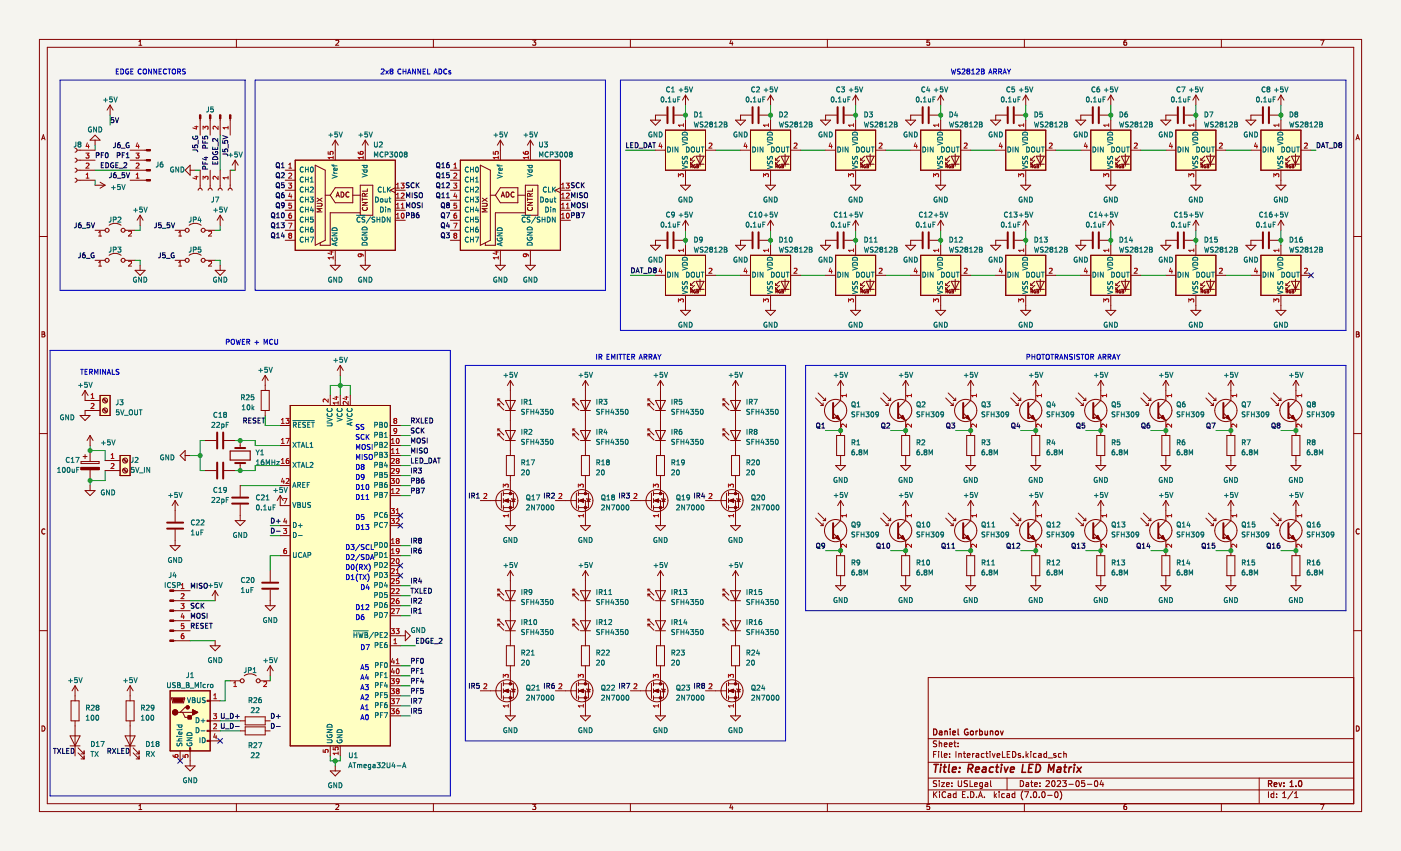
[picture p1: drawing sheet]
<svg xmlns="http://www.w3.org/2000/svg" width="356mm" height="216mm" viewBox="0 0 356 216" stroke-linecap="round" stroke-linejoin="round" font-family="sans-serif">
<path d="M0 0h355.6v215.9h-355.6z" fill-rule="evenodd" fill="#f5f4ef" stroke="#f5f4ef" stroke-width=".35"/>
<g fill="none" stroke="#840000" stroke-width=".25">
<path d="M10 10h335.6v195.9h-335.6zM12 12h331.6v191.9h-331.6zM35.2 11.5h.8M35.2 10.6l.4-.4v1.3M60 10v2M85.2 10.3l.5-.1 .3 .4-.8 .9h.8M110 10v2M135.2 10.2h.8l-.4 .5 .3 .1v.6h-.7M160 10v2M185.6 10.1l-.4 .9h.9M185.9 10.6v.9M210 10v2"/>
<path d="M235.9 10.2h-.6l-.1 .6 .7-.1v.7h-.7M260 10v2M285.9 10.2l-.6 .3-.1 .7 .3 .3 .4-.1v-.7h-.4l-.3 .2M310 10v2M335.2 10.2h.9l-.6 1.3M10.6 35.5l.4-1.3 .4 1.3M10.7 35.1h.6M168.9 33h10.2v10.2h-10.2zM190.5 33h10.2v10.2h-10.2zM212.1 33h10.2v10.2h-10.2zM233.7 33h10.1v10.2h-10.1zM255.3 33h10.1v10.2h-10.1z"/>
<path d="M276.9 33h10.1v10.2h-10.1zM294.6 30.5h2.6l-1.3 1.3zM295.9 38.1h2.6M298.5 33h10.1v10.2h-10.1zM298.7 29.2h-2.8v1.3M300.7 29.2h2.8M303.5 24.1v2.6M303.5 30.5v2.5M303.5 24.1l-.7 1.3M303.5 24.1l.8 1.3M305.8 39.6l-1 1M306.2 39.6h2l-1 2.1z"/>
<path d="M307.2 39.1v3.1M308.6 38.1h2.6M316.2 30.5h2.6l-1.3 1.3zM317.5 38.1h2.5M320 33h10.2v10.2h-10.2zM320.3 29.2h-2.8v1.3M322.3 29.2h2.8M325.1 24.1v2.6M325.1 30.5v2.5M325.1 24.1l-.7 1.3M325.1 24.1l.8 1.3M327.4 39.6l-1 1"/>
<path d="M327.8 39.6h2l-1 2.1zM328.8 39.1v3.1M330.2 38.1h2.5M344.2 35.5l.4-1.3 .4 1.3M344.3 35.1h.6M74.9 40.6h25.4v22.9h-25.4zM116.8 40.6h25.4v22.9h-25.4zM302.3 47h2.5l-1.3 1.3zM303.5 43.2v3.8M303.5 55.9v2.5M303.5 55.9l-.7 1.3M303.5 55.9l.8 1.3"/>
<path d="M304.8 40.6h.5M304.8 41.7h.5M304.8 40.1v.5M304.8 41.2v.5M304.9 42.2h.3l.1-.3-.4-.1v.8M305 42.2l.3 .4M305.8 40.6l-1 1.1M305.9 42.2l.2 .3M306 41.8a.35 .35 0 0 0-.4 .4 .35 .35 0 0 0 .4 .3M306.1 42.5h-.1M306.2 41.7h2M306.4 41.8l.4 .2-.1 .6h-.3z"/>
<path d="M306.4 42.2h.2M323.9 47h2.5l-1.3 1.3zM325.1 55.9l-.7 1.3M325.1 43.2v3.8M325.1 55.9v2.5M325.1 55.9l.8 1.3M326.4 40.6h.5M326.4 41.7h.5M326.4 40.1v.5M326.4 41.2v.5M326.4 42.2h.4v-.3l-.4-.1v.8M326.6 42.2l.3 .4"/>
<path d="M327.4 40.6l-1 1.1M327.5 42.2l.1 .3M327.6 41.8a.35 .35 0 0 0-.4 .4 .35 .35 0 0 0 .4 .3M327.6 42.5h.1M327.8 41.7h2M328 41.8l.4 .2-.1 .6h-.3zM328 42.2h.2M10 60h2M168.9 64.8h10.2v10.1h-10.2zM190.5 64.8h10.2v10.1h-10.2zM212.1 64.8h10.2v10.1h-10.2zM233.7 64.8h10.1v10.1h-10.1z"/>
<path d="M255.3 64.8h10.1v10.1h-10.1zM276.9 64.8h10.1v10.1h-10.1zM294.6 62.2h2.6l-1.3 1.3zM295.9 69.9h2.6M298.5 64.8h10.1v10.1h-10.1zM298.7 61h-2.8v1.2M300.7 61h2.8M302.3 78.7h2.5l-1.3 1.3zM303.5 62.2v2.6M303.5 74.9v3.8M304.8 71.9v.5M304.8 72.9v.5"/>
<path d="M304.8 73.4h.5M304.8 72.4h.5M304.9 74l.3-.1 .1-.3h-.4v.7M305 74l.3 .3M305.8 72.4l-1 1M305.8 71.4l-1 1M306 73.6a.35 .35 0 0 0-.4 .3 .35 .35 0 0 0 .5 .4l-.2-.3M306.2 71.4h2l-1 2zM306.2 73.4h2M306.4 73.6l.4 .1-.1 .6h-.3zM306.4 73.9h.2M307.2 70.9v3"/>
<path d="M308.6 69.9h2.6M316.2 62.2h2.6l-1.3 1.3zM317.5 69.9h2.5M320 64.8h10.2v10.1h-10.2zM320.3 61h-2.8v1.2M322.3 61h2.8M323.9 78.7h2.5l-1.3 1.3zM325.1 62.2v2.6M325.1 74.9v3.8M326.4 71.9v.5M326.4 72.9v.5M326.4 73.4h.5"/>
<path d="M326.4 72.4h.5M326.4 74l.4-.1v-.3h-.4v.7M326.6 74l.3 .3M327.4 72.4l-1 1M327.4 71.4l-1 1M327.6 73.6a.35 .35 0 0 0-.4 .3 .35 .35 0 0 0 .4 .4l-.1-.3M327.8 73.4h2M327.8 71.4h2l-1 2zM328 73.9h.2M328.3 73.6h-.3v.7h.4l-.2-.4M328.3 73.6h.1M328.3 73.9h-.1"/>
<path d="M328.3 73.6v.3M328.3 73.9h.1M328.8 70.9v3M330.2 69.9h2.5M343.6 60h2M10.7 84.2h.4l.2 .2-.2 .4 .2 .1 .1 .3-.2 .3h-.5zM10.7 84.8h.4M306.7 99.7l1.9 1.9M328.9 96.5l-.7 1.3M328.9 96.5v2.6M328.9 96.5l.8 1.3M344.3 84.2h.4l.2 .2-.2 .4 .2 .1 .1 .3-.2 .3h-.5z"/>
<path d="M344.3 84.8h.4M10 110h2M25.4 100.3h2.5v5.1h-2.5zM30.5 115.6h2.5v5.1h-2.5zM73.7 102.9h25.4v86.3h-25.4zM306.1 101l1.9 1.9M307.3 102.9h.7M308 101.6h.6M308 102.2v.7M308.6 101v.6M310.5 104.8l1.9 1.9M312.4 106.7h.1"/>
<path d="M312.4 101.6l-1.9 1.9M343.6 110h2M11.4 134.3a.58 .58 0 0 0-.8 .5 .58 .58 0 0 0 .8 .6M345 134.3a.58 .58 0 0 0-.8 .5 .58 .58 0 0 0 .8 .6M10 160h2M43.2 175.3h10.1v15.2h-10.1zM343.6 171.9h-108v32M343.6 160h2M10.7 184.2a.66 .66 0 0 1 .7 .6 .66 .66 0 0 1-.7 .7zM235.6 197.4h108M235.6 193.4h108M235.6 187.4h108"/>
<path d="M237 191.4h.5M237.7 190.7h-.7v1.5M237.7 198.1l-.7 .1v.4l.6 .3 .1 .4-.2 .3-.6-.1M237.7 188l-.7 .1v.4l.6 .3 .1 .4-.2 .3-.6-.1M238.2 190.7v.1M238.2 191.2v1M238.4 188v1.5M238.4 198.1v.1M238.4 198.6v1M238.4 188.6l.6-.1v1M239 198.6h.7l-.7 1h.7M239 190.7v1.2l.2 .3"/>
<path d="M239.7 191.7l.7-.2-.1-.3h-.4l-.2 .2v.7h.6M239.7 189l.7-.2-.1-.3h-.4l-.2 .2v.7h.6M240.2 199.1l.8-.2-.1-.3h-.4l-.3 .2 .1 .7h.6M241 189l.7-.2-.1-.3h-.4l-.2 .2v.7h.6M241 192v.2M241 191.2v.2M241.6 199.4v.2M241.6 198.6v.2M242.1 188.5h.6M242.3 188v1.2l.4 .3M242.6 190.7v1.5M243.2 189.3v.2"/>
<path d="M243.2 188.5v.2M243.2 198.1v1.2l.3 .3 .4-.1 .2-.2v-1.2M243.4 191.3l.5-.1 .1 1M243.4 191.2v1M244.5 191.2h.6M244.7 190.7v1.2l.4 .3M245.5 191.7l.7-.2-.1-.3h-.4l-.2 .2 .1 .7h.5M245.6 198.1l-.8 .1v.4l.6 .3 .2 .4-.3 .3-.6-.1M246.2 198.1v1.5h.7M246.9 191.2v1M247.3 191.2l-.4 .2M247.4 199.1l.7-.2-.1-.3h-.4l-.2 .2v.7h.6"/>
<path d="M247.8 191.2h.6v1M248.4 191.5l-.7 .3 .2 .4 .5-.1M249.4 198.6h-.5l-.3 .2 .2 .7h.6M249.4 198.6v1.2l-.3 .3-.4-.1M249.8 191.2h-.4l-.3 .2 .1 .7h.6M250.1 198.6h.5l.1 1M250.2 191.2h.6M250.4 190.7v1.2l.4 .3M250.7 198.9l-.7 .3 .2 .4 .5-.1M251.3 190.7v.1M251.3 191.2v1M251.4 198.1v1.2l.2 .3"/>
<path d="M251.9 191.2l.3 1 .4-1M253.1 191.7l.7-.2-.1-.3h-.4l-.2 .2v.7h.6M254.4 190.7v1.5h.7M255.6 197.4v3M255.6 191.4h.5M256.4 190.7h-.8v1.5h.8M257 190.7a.76 .76 0 0 1 .9 .7 .76 .76 0 0 1-.9 .8zM259 198.1a.76 .76 0 0 1 .8 .7 .76 .76 0 0 1-.8 .8zM259 191.2h-.4l-.2 .2 .1 .2 .5 .1v.4h-.6M259.7 192v.2M260.4 190.7v1.5M260.5 198.6h.5l.1 1"/>
<path d="M260.6 191.6l.4 .6M261 191.2l-.6 .5M261.1 198.9l-.7 .3 .2 .4 .5-.1M261.6 198.6h.6M261.6 190.7v.1M261.6 191.2v1M261.8 198.1v1.2l.4 .3M262.6 199.1l.7-.2-.1-.3h-.4l-.2 .2 .1 .7h.5M263 191.2h-.4l-.3 .2 .1 .7h.6M263.6 191.2h.6l.1 1M264 199.4v.2M264 198.6v.2"/>
<path d="M264.3 191.5l-.7 .3 .2 .4 .5-.1M265.5 198.2l.6-.1 .3 .4-1 1.1h1M265.6 191.2h-.4l-.3 .2 .2 .7h.5M265.6 190.7v1.5M266 192.3h1.1M267.1 198.2l.2-.1a.8 .8 0 0 1 .5 .7 .8 .8 0 0 1-.5 .8l-.4-.6zM268 191.2h-.4l-.2 .2 .1 .2 .5 .1v.4h-.6M268.4 198.2l.5-.1 .3 .4-.9 1.1h.9M269.4 191.2h-.5l-.3 .2 .2 .7h.6M269.7 198.1h.9l-.5 .5 .5 .2v.6l-.2 .2-.7-.2M270 191.3l.6-.1v1M270 190.7v1.5"/>
<path d="M271.3 199h1.1M273.2 198.2l.2-.1a.8 .8 0 0 1 .6 .7 .8 .8 0 0 1-.6 .8l-.3-.6zM275.3 198.1h-.7l-.1 .7 .7-.1 .1 .7-.2 .2-.6-.2M276 199h1.1M277.9 198.2l.2-.1a.8 .8 0 0 1 .6 .7 .8 .8 0 0 1-.6 .8l-.3-.6zM279.6 198l-.4 1.1h.9M279.9 198.6v1M319.6 197.4v6.5M344.3 184.2a.66 .66 0 0 1 .7 .6 .66 .66 0 0 1-.7 .7zM35.2 204.5l.4-.4v1.3M35.2 205.4h.8M60 203.9v2"/>
<path d="M85.2 204.2l.5-.1 .3 .4-.8 .9h.8M110 203.9v2M135.2 204.1h.8l-.4 .5 .3 .1v.6h-.7M160 203.9v2M185.6 204l-.4 .9h.9M185.9 204.5v.9M210 203.9v2M235.6 200.4h108M235.9 204.1h-.6l-.1 .6 .7-.1v.7h-.7M237 200.9v1.5M237.2 201.5l.6 .9M237.8 200.9l-.8 .8"/>
<path d="M238.5 200.9v.1M238.5 201.4v1M240 201a.67 .67 0 0 0-.9 .6 .67 .67 0 0 0 .9 .6M240.7 201.4h.5l.1 1M241.3 201.7l-.7 .3 .2 .4 .5-.1M242.7 201.4h-.5l-.2 .2 .1 .7h.6M242.7 200.9v1.5M244.3 201.6h.5M245 200.9h-.7v1.5h.7M245.6 202.2v.2M246.4 200.9a.76 .76 0 0 1 .8 .7 .76 .76 0 0 1-.8 .8zM247.9 202.2v.2"/>
<path d="M248.4 202.4l.5-1.5 .5 1.5M248.5 201.9h.7M249.9 202.2v.2M252.4 200.9v1.5M252.5 201.8l.4 .6M252.9 201.4l-.5 .5M253.6 200.9v.1M253.6 201.4v1M254.9 201.4h-.4l-.3 .2 .2 .7h.5M255.6 201.4h.6v1M256.2 201.7l-.7 .3 .2 .4 .5-.1M257.6 201.4h-.4l-.3 .2 .1 .7h.6"/>
<path d="M257.6 200.9v1.5M259.6 200.6a1.72 1.72 0 0 0 0 2.3M260 203.9v2M260.1 200.9h1l-.7 1.5M261.6 202.2v.2M262.4 201l.2-.1a.8 .8 0 0 1 .6 .7 .8 .8 0 0 1-.6 .8l-.3-.6zM263.8 202.2v.2M264.6 201l.2-.1a.8 .8 0 0 1 .5 .7 .8 .8 0 0 1-.5 .8l-.4-.6zM265.9 201.8h1.2M267.8 201l.3-.1a.8 .8 0 0 1 .5 .7 .8 .8 0 0 1-.5 .8l-.4-.6zM269.1 200.6a1.72 1.72 0 0 1 0 2.3M285.9 204.1l-.6 .3-.1 .7 .3 .3 .4-.1v-.7h-.4l-.3 .2"/>
<path d="M310 203.9v2M322 200.9v1.5M323.3 201.4h-.4l-.3 .2 .1 .7h.6M323.3 200.9v1.5M324 202.2v.2M324 201.4v.2M325.6 202.4h.8M325.6 201.3l.4-.4v1.5M328.1 200.8l-1.2 1.9M328.6 202.4h.8M328.6 201.3l.4-.4v1.5M335.2 204.1h.9l-.6 1.3"/>
</g>
<g fill="none" stroke="#840000" stroke-width=".3">
<path d="M237 185a.76 .76 0 0 1 .8 .7 .76 .76 0 0 1-.8 .8zM238.5 185.5h.5l.1 1M239.1 185.8l-.7 .3 .2 .4 .5-.1M239.8 185.6l.6-.1 .1 1M239.8 185.5v1M241.2 185v.1M241.2 185.5v1M241.8 186l.7-.2v-.3h-.5l-.2 .2 .1 .7h.6M243.2 185v1.2l.2 .3M245.6 185a.68 .68 0 0 0-.8 .7 .68 .68 0 0 0 .9 .6v-.5h-.3M246.4 185.5h.4l.3 .2v.5l-.3 .3-.5-.3zM247.7 185.5v1"/>
<path d="M248.1 185.5l-.4 .2M248.6 185.5h.5l.3 .2-.2 .7h-.6M248.6 185v1.5M250 185.5l.1 .9 .5-.1M250.6 185.5v1M251.4 185.6l.5-.1 .1 1M251.4 185.5v1M252.7 185.6l.2-.1 .5 .1-.1 .8-.6-.1zM253.9 185.5l.4 1 .3-1M322 198.8h.7v-.6l-.7-.1v1.5M322.3 198.8l.5 .8M323.4 199.1l.7-.2-.1-.3h-.4l-.2 .2 .1 .7h.5"/>
<path d="M324.6 198.6l.4 1 .3-1M325.9 199.4v.2M325.9 198.6v.2M327.4 199.6h.9M327.4 198.5l.5-.4v1.5M328.9 199.4v.2M329.7 198.2l.2-.1a.8 .8 0 0 1 .6 .7 .8 .8 0 0 1-.6 .8l-.3-.6z"/>
</g>
<g fill="none" stroke="#840000" stroke-width=".4">
<path d="M237.1 193.9h1.1M237.6 193.9l-.2 2M238.8 194.6l-.2 1.3M238.9 193.9l-.1 .2M239.4 194.6h.8M239.8 193.9l-.2 1.8 .4 .2M241 193.9l-.3 1.8 .3 .2M241.7 195.3l1-.2v-.4h-.8l-.2 1 .2 .2 .6-.1M243.5 195.7v.2M243.6 194.7v.2M245.7 195l1-.1 .2-.3v-.5l-.3-.2h-.7l-.3 2M246.2 195l.6 .9"/>
<path d="M247.6 195.3l1-.2-.1-.4h-.7l-.2 1 .2 .2 .6-.1M249.5 194.7h.8l-.1 1.2M250.3 195.1l-.7 .1-.3 .3 .2 .4 .7-.1M252.2 194.7h-.8l-.3 .9 .3 .3 .6-.1M252.7 194.6h.8M253.1 193.9l-.2 1.8 .4 .2M254.2 194.6l-.2 1.3M254.3 193.9l-.1 .2M254.9 194.6l.3 1.3 .7-1.3M256.5 195.3l.9-.2v-.4h-.8l-.2 1 .3 .2 .6-.1M259.6 193.9l-.2 2h.9M261.1 194.9h.7"/>
<path d="M262.2 193.9h-.9l-.3 2h1M263.1 193.9a1 1 0 0 1 1.1 .8 1 1 0 0 1-.6 1.1l-.8 .1zM266 195.9l.3-2 .5 1.5 .8-1.5-.2 2M268.5 194.7h.7v1.2M269.3 195.1l-.7 .1-.3 .3 .2 .4 .7-.1M270 194.6h.8M270.4 193.9l-.2 1.8 .4 .2M271.4 194.6l-.1 1.3M272 194.6l-.6 .4M272.7 194.6l-.2 1.3M272.7 193.9v.2M273.4 194.6l.9 1.3"/>
<path d="M274.5 194.6l-1.2 1.3"/>
</g>
<g fill="#ffffc2" stroke="#ffffc2" stroke-width=".35">
<path d="M298.5 33h10.1v10.2h-10.1z" fill-rule="evenodd"/>
<path d="M320 33h10.2v10.2h-10.2z" fill-rule="evenodd"/>
<path d="M298.5 64.8h10.1v10.1h-10.1z" fill-rule="evenodd"/>
<path d="M320 64.8h10.2v10.1h-10.2z" fill-rule="evenodd"/>
<path d="M73.7 102.9h25.4v86.3h-25.4z" fill-rule="evenodd"/>
<path d="M43.2 175.3h10.1v15.2h-10.1z" fill-rule="evenodd"/>
<path d="M74.9 40.6h25.4v22.9h-25.4z" fill-rule="evenodd"/>
<path d="M30.5 115.6h2.5v5.1h-2.5z" fill-rule="evenodd"/>
<path d="M25.4 100.3h2.5v5.1h-2.5z" fill-rule="evenodd"/>
<path d="M116.8 40.6h25.4v22.9h-25.4z" fill-rule="evenodd"/>
<path d="M276.9 64.8h10.1v10.1h-10.1z" fill-rule="evenodd"/>
<path d="M255.3 64.8h10.1v10.1h-10.1z" fill-rule="evenodd"/>
<path d="M276.9 33h10.1v10.2h-10.1z" fill-rule="evenodd"/>
<path d="M255.3 33h10.1v10.2h-10.1z" fill-rule="evenodd"/>
<path d="M212.1 33h10.2v10.2h-10.2z" fill-rule="evenodd"/>
<path d="M233.7 33h10.1v10.2h-10.1z" fill-rule="evenodd"/>
<path d="M233.7 64.8h10.1v10.1h-10.1z" fill-rule="evenodd"/>
<path d="M212.1 64.8h10.2v10.1h-10.2z" fill-rule="evenodd"/>
<path d="M190.5 64.8h10.2v10.1h-10.2z" fill-rule="evenodd"/>
<path d="M190.5 33h10.2v10.2h-10.2z" fill-rule="evenodd"/>
<path d="M168.9 33h10.2v10.2h-10.2z" fill-rule="evenodd"/>
<path d="M168.9 64.8h10.2v10.1h-10.2z" fill-rule="evenodd"/>
</g>
<g fill="none" stroke="#000084" stroke-width=".25">
<path d="M332.1 69.2l1.3 1.3M333.4 69.2l-1.3 1.3M101 130.2l1.2 1.2M101 132.7l1.2 1.3M102.2 130.2l-1.2 1.2M102.2 132.7l-1.2 1.3M101 145.4l1.2 1.3M101 142.9l1.2 1.2M102.2 145.4l-1.2 1.3M102.2 142.9l-1.2 1.2M45.1 192.4l1.2 1.3M46.3 192.4l-1.2 1.3"/>
<path d="M55.3 187.4l1.2 1.2M56.5 187.4l-1.2 1.2"/>
</g>
<g fill="none" stroke="#009600" stroke-width=".25">
<path d="M24.1 36.8v1.3M27.9 29.2v2.6M55.9 34.3v8.9M158.8 38.1h7.6M174 26.7v3.8M181.6 38.1h6.4M195.6 26.7v3.8M203.2 38.1h6.4M217.2 26.7v3.8M224.8 38.1h6.3M238.8 26.7v3.8M246.4 38.1h6.3"/>
<path d="M260.4 26.7v3.8M268 38.1h6.3M281.9 26.7v3.8M289.6 38.1h6.3M303.5 26.7v3.8M311.2 38.1h6.3M325.1 26.7v3.8M332.7 38.1h1.3M24.1 43.2h8.9M24.1 45.7v1.3M35.6 57.2v1.2h-1.3M49.5 43.2h1.3"/>
<path d="M55.9 57.2v1.2h-1.3M58.4 43.2h1.3M174 58.4v3.8M195.6 58.4v3.8M217.2 58.4v3.8M238.8 58.4v3.8M260.4 58.4v3.8M281.9 58.4v3.8M303.5 58.4v3.8M325.1 58.4v3.8M34.3 66h1.3v1.3M54.6 66h1.3v1.3"/>
<path d="M160 69.9h6.4M181.6 69.9h6.4M203.2 69.9h6.4M224.8 69.9h6.3M246.4 69.9h6.3M268 69.9h6.3M289.6 69.9h6.3M311.2 69.9h6.3M86.4 95.3v5M22.9 113v1.3h3.8v2.5M26.7 119.4v2.5h-3.8v1.3M48.3 115.6h2.5"/>
<path d="M52.1 111.8h-1.3v7.6h1.3M59.7 111.8h5.1v1.2h6.3M67.3 105.4v2.6h3.8M71.1 118.1h-6.3v1.3h-5.1M83.8 100.3v-2.5h5.1v2.5M101.6 108h2.5M101.6 115.6h2.5M101.6 118.1h2.5M101.6 113h2.5M101.6 110.5h2.5M209.6 109.2h3.8M226.1 109.2h3.8"/>
<path d="M242.6 109.2h3.8M259.1 109.2h3.8M275.6 109.2h3.8M292.1 109.2h3.8M308.6 109.2h3.8M325.1 109.2h3.8M61 123.2h10.1M68.6 135.9h2.5M68.6 133.4h2.5M101.6 123.2h2.5M101.6 138.4h2.5M101.6 125.7h2.5"/>
<path d="M101.6 120.7h2.5M209.6 139.7h3.8M226.1 139.7h3.8M242.6 139.7h3.8M259.1 139.7h3.8M275.6 139.7h3.8M292.1 139.7h3.8M308.6 139.7h3.8M325.1 139.7h3.8M48.3 152.4h6.3M71.1 141h-2.5v3.8M101.6 141h2.5"/>
<path d="M101.6 153.7h2.5M101.6 151.1h2.5M101.6 148.6h2.5M101.6 156.2h2.5M48.3 162.6h6.3M58.4 172.7h-1.2v5.1h-1.3M68.6 171.5v1.2M101.6 179.1h2.5M101.6 176.5h2.5M101.6 171.5h2.5M101.6 174h2.5M101.6 163.8h3.8"/>
<path d="M101.6 168.9h2.5M55.9 185.4h5.1M55.9 182.9h5.1M83.8 191.8v1.2h2.6v-1.2M85.1 193v1.3M101.6 181.6h2.5"/>
</g>
<g fill="none" stroke="#0000c2" stroke-width=".25">
<path d="M29.5 18.1h.4M30.1 17.5h-.6v1.3h.6M30.7 17.5a.64 .64 0 0 1 .7 .6 .64 .64 0 0 1-.7 .7zM32.6 17.6a.58 .58 0 0 0-.7 .6 .58 .58 0 0 0 .8 .5v-.5h-.3M33.2 18.1h.4M33.8 17.5h-.6v1.3h.6M35.8 17.6a.56 .56 0 0 0-.8 .5 .56 .56 0 0 0 .8 .6M36.4 17.7l.2-.2 .5 .2 .1 .7-.2 .3-.4 .1-.2-.2zM38.4 17.5v1.3l-.7-1.3v1.3M39.8 17.5v1.3l-.8-1.3v1.3M40.4 18.1h.4M41 17.5h-.6v1.3h.6"/>
<path d="M42.3 17.6a.56 .56 0 0 0-.8 .5 .56 .56 0 0 0 .8 .6M42.6 17.5h.7M43 17.5v1.3M43.8 17.7l.2-.2 .5 .2v.7l-.1 .3-.4 .1-.2-.2zM45.1 18.2l.6-.1 .1-.5-.7-.1v1.3M45.4 18.2l.4 .6M47 17.6h-.6a.53 .53 0 0 0 .6 .7l-.1 .4h-.6M96.8 17.6l.4-.1 .3 .4-.8 .9h.8M97.9 17.9l.7 .9M98.6 17.9l-.7 .9M99.2 18l-.2 .3 .2 .5 .5-.3-.2-.5M99.2 18l-.2-.2 .2-.3 .5 .2-.2 .3"/>
<path d="M99.2 18h.3M101.8 17.6a.56 .56 0 0 0-.8 .5 .56 .56 0 0 0 .8 .6M102.3 18.1h.7M102.3 17.5v1.3M103 17.5v1.3M103.5 18.8l.4-1.3 .4 1.3M103.6 18.4h.6M105.4 17.5v1.3l-.7-1.3v1.3M106.8 17.5v1.3l-.7-1.3v1.3M107.4 18.1h.4M108 17.5h-.6v1.3h.6M108.5 17.5v1.3h.6"/>
<path d="M110.1 18.8l.5-1.3 .4 1.3M110.3 18.4h.6M111.4 17.5a.64 .64 0 0 1 .7 .6 .64 .64 0 0 1-.7 .7zM113.4 17.6a.56 .56 0 0 0-.8 .5 .56 .56 0 0 0 .8 .6M114.4 18l-.3-.1-.2 .2 .5 .3v.3h-.5M241.5 17.5l.3 1.3 .2-.9 .3 .9 .3-1.3M243.7 17.6h-.6a.53 .53 0 0 0 .6 .7l-.1 .4h-.6M244.2 17.6l.5-.1 .2 .4-.8 .9h.8M245.7 18l-.3 .3 .3 .5 .4-.3-.2-.5M245.7 18l-.3-.2 .3-.3 .4 .2-.2 .3M245.7 18h.2M246.6 18.8h.7"/>
<path d="M246.6 17.9l.4-.4v1.3M247.8 17.6l.5-.1 .3 .4-.8 .9h.8M249.1 18.1h.4M249.1 17.5h.4l.3 .2-.3 .4 .3 .4-.2 .3h-.5zM251 18.8l.4-1.3 .4 1.3M251.1 18.4h.6M252.2 18.2l.6-.1 .1-.5-.7-.1v1.3M252.5 18.2l.4 .6M253.5 18.2l.6-.1 .1-.5-.7-.1v1.3M253.8 18.2l.4 .6M254.6 18.8l.4-1.3 .4 1.3M254.7 18.4h.6"/>
<path d="M255.7 17.5l.4 .7M256.1 18.2v.6M256.5 17.5l-.4 .7M15.2 20.3h47v53.4h-47zM64.8 20.3h88.9v53.4h-88.9zM157.5 20.3h184.1v63.5h-184.1zM12.7 88.9h101.6v113h-101.6zM20.4 93.7h.8M20.8 93.7v1.3M21.6 94.3h.4M22.2 93.7h-.6v1.3h.6M22.7 94.4l.6-.1 .1-.5-.7-.1v1.3"/>
<path d="M23 94.4l.5 .6M24 95v-1.3l.4 .9 .5-.9v1.3M25.5 93.7v1.3M26.8 93.7v1.3l-.7-1.3v1.3M27.2 95l.4-1.3 .5 1.3M27.3 94.6h.6M28.5 93.7v1.3h.6M30.2 93.8h-.7a.53 .53 0 0 0 .6 .7v.4h-.6M57.5 86.8l.6-.1v-.5l-.6-.1v1.3M58.7 86.3l.3-.2 .5 .2v.6l-.2 .4-.3 .1-.3-.2zM59.9 86.1l.3 1.3 .3-1 .2 1 .3-1.3M61.5 86.7h.4"/>
<path d="M62.1 86.1h-.6v1.3h.6M62.7 86.8l.6-.1v-.5l-.6-.1v1.3M63 86.8l.4 .6M64.7 86.9h1M65.2 86.4v1M67 87.4v-1.3l.4 .9 .5-.9v1.3M69.2 86.2a.56 .56 0 0 0-.8 .5 .56 .56 0 0 0 .8 .5M69.7 86.1v1l.3 .3 .5-.3v-1M118.1 92.7h81.3v95.3h-81.3zM151.4 89.9v1.3M152 90.6l.6-.1 .1-.5-.7-.1v1.3M152.3 90.6l.5 .6"/>
<path d="M154.1 90.5h.4M154.7 89.9h-.6v1.3h.6M155.2 91.2v-1.3l.4 .9 .5-.9v1.3M156.7 89.9v1.3M157.1 89.9h.7M157.5 89.9v1.3M158.1 89.9h.7M158.4 89.9v1.3M159.2 90.5h.4M159.8 89.9h-.6v1.3h.6M160.4 90.6l.6-.1v-.5l-.6-.1v1.3M160.7 90.6l.4 .6"/>
<path d="M162.2 91.2l.4-1.3 .5 1.3M162.3 90.8h.6M163.5 90.6l.6-.1v-.5l-.6-.1v1.3M163.8 90.6l.4 .6M164.8 90.6l.6-.1v-.5l-.6-.1v1.3M165.1 90.6l.4 .6M165.8 91.2l.5-1.3 .4 1.3M166 90.8h.6M166.9 89.9l.5 .7M167.4 90.6v.6M167.8 89.9l-.4 .7M204.5 92.7h137.1v62.2h-137.1z"/>
<path d="M260.7 90.6l.6-.1v-.5l-.6-.1v1.3M261.9 89.9v1.3M261.9 90.5h.8M262.7 89.9v1.3M263.3 90.1l.2-.2 .5 .2v.6l-.1 .4-.4 .1-.2-.2zM264.4 89.9h.7M264.8 89.9v1.3M265.6 90.1l.2-.2 .5 .2v.6l-.1 .4-.4 .1-.2-.2zM266.7 89.9h.7M267.1 89.9v1.3M267.9 90.6l.6-.1v-.5l-.6-.1v1.3M268.2 90.6l.4 .6"/>
<path d="M268.9 91.2l.5-1.3 .4 1.3M269.1 90.8h.6M270.9 89.9v1.3l-.7-1.3v1.3M272.2 90h-.7a.53 .53 0 0 0 .6 .7v.4h-.6M272.7 89.9v1.3M274 90h-.6a.53 .53 0 0 0 .6 .7l-.1 .4h-.6M274.4 89.9h.7M274.7 89.9v1.3M275.5 90.1l.3-.2 .5 .2v.6l-.2 .4-.3 .1-.3-.2zM276.9 90.6l.6-.1v-.5l-.6-.1v1.3M277.2 90.6l.4 .6M278.7 91.2l.4-1.3 .5 1.3"/>
<path d="M278.8 90.8h.6M280 90.6l.6-.1v-.5l-.6-.1v1.3M280.3 90.6l.4 .6M281.3 90.6l.6-.1v-.5l-.6-.1v1.3M281.6 90.6l.4 .6M282.3 91.2l.5-1.3 .4 1.3M282.5 90.8h.6M283.4 89.9l.5 .7M283.9 90.6v.6M284.3 89.9l-.4 .7M90.5 114v-1.2l.4 .9 .4-.9v1.2M90.5 116.6v-1.3l.4 .9 .4-.9v1.3"/>
<path d="M90.5 117.8a.64 .64 0 0 1 .7 .7 .64 .64 0 0 1-.7 .6zM91.1 107.7l-.6 .1a.53 .53 0 0 0 .6 .7l-.1 .4h-.6M91.1 110.3h-.6a.53 .53 0 0 0 .6 .7l-.1 .4h-.6M91.9 115.3v1.3M91.9 112.9l.3-.1 .5 .1v.7l-.2 .4h-.3l-.3-.2zM91.9 118.4l-.2-.3 .2-.3 .5 .3-.2 .3M91.9 118.4l-.2 .2 .2 .5 .5-.2-.2-.5M91.9 118.4h.3M92.3 107.7l-.6 .1a.53 .53 0 0 0 .6 .7l-.1 .4h-.6M92.4 110.3a.56 .56 0 0 0-.8 .6 .56 .56 0 0 0 .8 .5M93 110.2v1.3M93.1 110.8l.6 .7"/>
<path d="M93.2 115.4h-.7a.53 .53 0 0 0 .6 .7v.4h-.6M93.7 110.2l-.7 .7M93.7 115.5l.3-.2 .5 .2v.6l-.2 .4-.3 .1-.3-.2zM93.9 112.8l-.6 .1a.53 .53 0 0 0 .6 .6l-.1 .5h-.6M94.5 112.8v1.2M87.9 138.2a.64 .64 0 0 1 .8 .6 .64 .64 0 0 1-.8 .6zM89.1 138.2h.8l-.5 .4 .4 .2v.5h-.7M90.5 120.4a.64 .64 0 0 1 .7 .6 .64 .64 0 0 1-.7 .6zM90.5 122.9a.64 .64 0 0 1 .7 .7 .64 .64 0 0 1-.7 .6zM90.5 125.5a.64 .64 0 0 1 .7 .6 .64 .64 0 0 1-.7 .6zM90.5 130.5a.64 .64 0 0 1 .7 .7 .64 .64 0 0 1-.7 .6zM90.5 133.1a.64 .64 0 0 1 .7 .6 .64 .64 0 0 1-.7 .6z"/>
<path d="M91.3 138.1l-1.1 1.6M91.7 126.7h.7M91.7 123.3l.3-.4v1.3M91.7 125.8l.3-.3v1.2M91.7 133.4l.3-.3v1.2M91.7 124.2h.7M91.7 134.3h.7M92.3 130.5h-.6v.6h.6v.6h-.6M92.4 120.9l-.2 .3-.4-.1-.1-.6 .5-.1 .2 .2-.1 .7-.5 .3M92.4 138.2l-.7 .1a.53 .53 0 0 0 .6 .6v.5h-.6M92.8 133.1h.8l-.4 .5 .4 .1v.5h-.8M92.9 126.7h.7"/>
<path d="M92.9 125.8l.4-.3v1.2M93 123l.2-.1a.62 .62 0 0 1 .4 .7 .62 .62 0 0 1-.5 .5l-.2-.4zM93.7 138.3a.56 .56 0 0 0-.8 .5 .56 .56 0 0 0 .8 .5M94.2 138.2v1.2h.6M87.9 140.7a.64 .64 0 0 1 .8 .6 .64 .64 0 0 1-.8 .7zM87.9 143.2a.64 .64 0 0 1 .8 .7 .64 .64 0 0 1-.8 .6zM87.9 145.8a.64 .64 0 0 1 .8 .6 .64 .64 0 0 1-.8 .6zM89.1 140.8l.5-.1 .3 .4-.8 .9h.8M89.1 146.1l.4-.3v1.2M89.1 147h.8M89.3 143.4l.1-.2a.62 .62 0 0 1 .5 .7 .62 .62 0 0 1-.6 .5l-.2-.4zM90.5 153.4a.64 .64 0 0 1 .7 .6 .64 .64 0 0 1-.7 .7z"/>
<path d="M90.5 155.9a.64 .64 0 0 1 .7 .7 .64 .64 0 0 1-.7 .6zM90.8 143.1a1.46 1.46 0 0 0 0 1.9M90.8 145.6a1.46 1.46 0 0 0 0 1.9M91.1 145.8h.7M91.3 143.9l.6-.1v-.4l-.6-.2v1.3M91.3 140.6l-1.1 1.7M91.4 145.8v1.2M91.6 143.9l.4 .6M91.7 153.8l.3-.4v1.3M91.7 154.7h.7M91.7 148.3a.64 .64 0 0 1 .8 .7 .64 .64 0 0 1-.8 .6zM92.1 145.8l.9 1.2"/>
<path d="M92.3 155.9l-.6 .3v.8l.2 .2 .4-.1v-.6l-.4-.1-.2 .3M92.4 140.8h-.7a.53 .53 0 0 0 .6 .7v.4h-.6M92.4 143.2l.9 1.3M92.9 153.5l.5-.1 .2 .4-.8 .9h.8M93 140.7a.64 .64 0 0 1 .7 .6 .64 .64 0 0 1-.7 .7zM93 145.8l-.9 1.2M93.3 143.2l-.9 1.3M93.3 148.3l-.3 .9h.7M93.3 145.6a1.46 1.46 0 0 1 0 1.9M93.6 148.7v.9M93.6 143.1a1.46 1.46 0 0 1 0 1.9M94 142l.5-1.3 .4 1.3"/>
<path d="M94.2 141.6h.6M91.6 177.5l.4-1.2 .4 1.2M91.6 175l.4-1.3 .4 1.3M91.6 169.9l.4-1.3 .4 1.3M91.6 172.4l.4-1.2 .4 1.2M91.7 179.7h.6M91.7 177.2h.6M91.7 174.6h.6M91.7 169.5h.6M91.7 172.1h.6M91.7 163.6a.64 .64 0 0 1 .8 .6 .64 .64 0 0 1-.8 .6zM92.7 173.7h.8l-.4 .5 .3 .1v.6h-.7"/>
<path d="M92.8 179.2l.3-.4v1.3M92.8 176.4l.5-.1 .2 .3-.8 .9h.8M92.9 163.6h.8l-.5 1.2M93.1 171.1l-.3 .9h.8M93.4 171.6v.8M93.4 168.6h-.6v.6h.6v.6h-.6M91.6 180.1l.4-1.3 .4 1.3M91.6 182.6l.4-1.3 .4 1.3M91.7 182.2h.6M92.8 180.1h.7M92.9 181.5l.2-.2a.62 .62 0 0 1 .4 .7 .62 .62 0 0 1-.5 .5l-.2-.4z"/>
</g>
<g fill="none" stroke="#0f0f0f" stroke-width=".25">
<path d="M24.4 39.4h.6l.1-.5-.7-.2v1.3M25.7 39.4h.4M26.3 38.7h-.6v1.3M26.9 38.9l.1-.2a.62 .62 0 0 1 .5 .7 .62 .62 0 0 1-.6 .6l-.2-.5zM28.8 29.9h-.6v.6l.6-.1v.6h-.6M29.3 29.9l.4 1.2 .4-1.2M29.3 36.2l-.1 1.1-.4 .2M29.8 39.4h.6v-.5l-.6-.2v1.3M30.4 36.2l-.5 .3-.1 .7 .3 .3 .4-.1-.1-.6-.3-.1-.3 .2M30.8 37.6h1M31 39.4h.4M31.6 38.7h-.6v1.3"/>
<path d="M32.1 39.1l.3-.4v1.3M32.7 36.3a.58 .58 0 0 0-.7 .6 .58 .58 0 0 0 .8 .5v-.5h-.3M48.9 36.8v.6l.6 .1v-.6l.6-.1v.7M48.9 38l1.1 .1 .2 .4M49 34.6a.58 .58 0 0 0 .6 .7 .58 .58 0 0 0 .5-.8h-.5v.3M50.3 35.6v.9M51.4 34.6v.6l.7 .1-.1-.6 .6-.1v.7M51.4 35.7v.6h1.3M51.9 40h.8M52.1 35.9v.4M52.1 37.6v-.6l-.5-.1-.2 .7h1.3M52.3 39.8v.8l-.9-.3"/>
<path d="M54 37.3v.6h1.3v-.6M54 38.5a.58 .58 0 0 0 .6 .8 .58 .58 0 0 0 .5-.8h-.4v.2M54.2 39.9a.66 .66 0 0 1 .7-.1 .66 .66 0 0 1 .4 .7h-1.3zM54.6 37.5v.4M55.3 35.1v.8l-1-.8-.3 .3 .1 .5M55.4 36.1v1M56.5 39.1h1.1l.2 .5M56.5 35.7v.6h.6v-.6h.6v.6M56.5 37.9v.6h.6v-.6h.6v.6M56.5 34.4l1.3 .4-1.3 .5M57.9 36.6v1M159.1 36.2v1.3h.6"/>
<path d="M160.1 36.8h.4M160.7 36.2h-.6v1.3h.6M161.2 36.2a.64 .64 0 0 1 .8 .6 .64 .64 0 0 1-.8 .7zM162.2 37.6h1M163.5 36.2a.64 .64 0 0 1 .7 .6 .64 .64 0 0 1-.7 .7zM164.6 37.5l.4-1.3 .4 1.3M164.7 37.1h.6M165.6 36.2h.8M166 36.2v1.3M334.3 36.2a.64 .64 0 0 1 .7 .6 .64 .64 0 0 1-.7 .7zM335.4 37.5l.4-1.3 .4 1.3M335.5 37.1h.6"/>
<path d="M336.5 36.2h.7M336.9 36.2v1.3M337.3 37.6h1M338.6 36.2a.64 .64 0 0 1 .7 .6 .64 .64 0 0 1-.7 .7zM340.1 36.8l-.3-.3 .3-.3 .4 .2-.2 .4M340.1 36.8l-.3 .2 .3 .5 .4-.3-.2-.4M340.1 36.8h.2M19.4 56.5l-.1 1.1-.4 .2M20.5 56.5l-.5 .3-.1 .8 .2 .2 .5-.1-.1-.6-.4-.1-.2 .3M20.9 57.9h.9M22.7 56.5h-.6v.6h.6v.6h-.6M23.2 56.5l.4 1.3 .4-1.3"/>
<path d="M25.7 41.9h.4M26.3 41.3h-.6v1.3h.6M26.9 41.3a.64 .64 0 0 1 .7 .6 .64 .64 0 0 1-.7 .7zM28.2 43.8v1.1l-.4 .2M28.8 41.3a.58 .58 0 0 0-.7 .6 .58 .58 0 0 0 .7 .5v-.4h-.2M29.4 41.9h.4M29.4 43.8l-.6 .3v.8l.2 .2 .5-.1-.1-.6-.4-.1-.2 .3M29.8 45.2h.9M30 41.3h-.6v1.3h.6M30.2 42.7h1M31.4 41.4l.5-.1 .3 .3-.8 1h.8M31.6 43.8h-.6v.6h.6v.6h-.6"/>
<path d="M32.1 43.8l.4 1.3 .4-1.3M32.1 40h.7M39.7 56.5l-.1 1.1-.4 .2M40.9 56.5h-.6l-.1 .6h.6l.1 .6h-.7M41.2 57.9h1M43.1 56.5h-.6l-.1 .6h.6l.1 .6h-.7M43.5 56.5l.4 1.3 .4-1.3M51.4 41v.6h1.3M52.1 41.2v.4M52.1 42.9v-.6l-.5-.1-.2 .7h1.3M54 41v.6h1.3v-.6M54.6 41.2v.4"/>
<path d="M68.9 54.2l.3-.2 .5 .2v.6l-.2 .4-.3 .1-.3-.2zM68.9 56.7l.3-.2 .5 .2v.7l-.2 .3-.3 .1-.3-.2zM68.9 59.2l.3-.1 .5 .1v.7l-.2 .4h-.3l-.3-.1zM69.1 55l.7 .4M69.1 57.5l.7 .4M70.2 46.5l.2-.1 .5 .1v.7l-.1 .4h-.4l-.2-.1zM70.2 44l.2-.2 .5 .2v.7l-.1 .3-.4 .1-.2-.2zM70.2 41.5l.2-.2 .5 .2v.6l-.1 .4-.4 .1-.2-.2zM70.2 49.1l.2-.2 .5 .2v.7l-.1 .3-.4 .1-.2-.2zM70.2 51.6l.2-.2 .5 .2v.7l-.1 .4h-.4l-.2-.2zM70.2 57.8h.7M70.2 54.3l.4-.3v1.3"/>
<path d="M70.2 56.9l.4-.4v1.3M70.2 59.4l.4-.3v1.2M70.2 55.3h.7M70.3 44.8l.7 .4M70.3 47.3l.5 .3M70.3 49.9l.7 .4M70.3 52.4l.7 .4M70.3 42.3l.7 .4M70.8 47.6l.2 .2M71.4 56.5h.8l-.5 .5 .4 .1v.6h-.7M71.4 43.9l.5-.1 .3 .4-.8 .9h.8M71.4 42.6h.8"/>
<path d="M71.4 41.6l.4-.3v1.3M71.5 54.1l.2-.1a.62 .62 0 0 1 .5 .6 .62 .62 0 0 1-.6 .6l-.2-.4zM71.7 59l-.3 .9h.8M72 48.9l-.5 .3-.1 .7 .3 .3 .4-.1-.1-.6-.3-.1-.3 .2M72 59.5v.8M72.1 46.4h-.6l-.1 .6 .6-.1 .1 .6h-.7M72.2 52l-.3 .2h-.4v-.6l.4-.2 .3 .3-.1 .7-.6 .3M103.2 54.7l.6-.1v-.5l-.6-.1v1.3M103.2 50.2v-1.3l.4 .9 .4-.9v1.3M103.2 52.7v-1.3l.4 1 .4-1v1.3M103.8 46.4l-.6 .1a.53 .53 0 0 0 .6 .7l-.1 .4h-.6M104.4 54h.5l.2 .2-.2 .4 .3 .4-.3 .3h-.5z"/>
<path d="M104.4 54.6h.5M104.6 51.6l.3-.2 .5 .2v.7l-.2 .4h-.3l-.3-.2zM104.6 48.9v1.3M105.1 46.5a.56 .56 0 0 0-.8 .5 .56 .56 0 0 0 .8 .5M105.7 46.4v1.2M105.8 46.9l.6 .7M105.9 49h-.7a.53 .53 0 0 0 .6 .7v.4h-.6M106.3 54l-.6 .3v.7l.2 .3 .4-.2v-.6h-.4l-.2 .2M106.4 46.4l-.7 .7M106.4 49.1l.3-.2 .5 .2v.7l-.2 .3-.3 .1-.3-.2zM106.6 51.5l-.6 .1a.53 .53 0 0 0 .6 .6l-.1 .5h-.6M107.2 51.4v1.3"/>
<path d="M110.9 44l.2-.2 .5 .2v.7l-.1 .3-.4 .1-.2-.2zM110.9 41.5l.2-.2 .5 .2v.6l-.1 .4-.4 .1-.2-.2zM110.9 46.5l.2-.1 .5 .1v.7l-.1 .4h-.4l-.2-.1zM110.9 49.1l.2-.2 .5 .2v.7l-.1 .3-.4 .1-.2-.2zM111 42.3l.7 .4M111 44.8l.7 .4M111 47.3l.7 .5M111 49.9l.7 .4M112.1 51.6l.2-.2 .5 .2 .1 .7-.2 .4h-.4l-.2-.2zM112.1 59.2l.2-.1 .5 .1 .1 .7-.2 .4h-.4l-.2-.1zM112.1 56.7l.2-.2 .5 .2 .1 .7-.2 .3-.4 .1-.2-.2zM112.1 54.2l.2-.2 .5 .2 .1 .6-.2 .4-.4 .1-.2-.2z"/>
<path d="M112.1 45.1h.8M112.1 42.6h.8M112.1 47.6h.8M112.1 50.2h.8M112.1 41.6l.4-.3v1.3M112.1 44.2l.4-.4v1.3M112.1 46.7l.4-.3v1.2M112.1 49.3l.4-.4v1.3M112.2 52.4l.7 .4M112.2 55l.7 .4M112.2 57.5l.7 .4M113.3 59.1h.8l-.5 .5 .4 .1v.5h-.7"/>
<path d="M113.3 54h.8l-.5 1.3M113.3 46.5l.5-.1 .3 .3-.8 .9h.8M113.3 50.2h.8M113.3 49.3l.4-.4v1.3M113.6 52l-.3-.3 .3-.3 .5 .3-.3 .3M113.6 52l-.3 .2 .3 .5 .5-.2-.3-.5M113.6 52h.2M113.6 56.5l-.3 .9h.8M113.9 41.3l-.5 .3-.1 .7 .3 .3 .4-.2-.1-.6h-.3l-.3 .2M113.9 56.9v.9M114 43.8h-.6l-.1 .6h.6l.1 .6h-.7M145.1 54.7l.6-.1v-.5l-.6-.1v1.3"/>
<path d="M145.1 50.2v-1.3l.4 .9 .4-.9v1.3M145.1 52.7v-1.3l.4 1 .4-1v1.3M145.7 46.4l-.6 .1a.53 .53 0 0 0 .6 .7l-.1 .4h-.6M146.4 54h.4l.2 .2-.2 .4 .3 .4-.3 .3h-.4zM146.4 54.6h.4M146.5 51.6l.3-.2 .5 .2v.7l-.2 .4h-.3l-.3-.2zM146.5 48.9v1.3M147 46.5a.56 .56 0 0 0-.8 .5 .56 .56 0 0 0 .8 .5M147.5 54h.9l-.6 1.3M147.6 46.4v1.2M147.7 46.9l.6 .7M147.8 49h-.7a.53 .53 0 0 0 .6 .7v.4h-.6"/>
<path d="M148.3 46.4l-.7 .7M148.4 49.1l.2-.2 .5 .2v.7l-.1 .3-.4 .1-.2-.2zM148.5 51.5l-.6 .1a.53 .53 0 0 0 .6 .6l-.1 .5h-.6M149.1 51.4v1.3M20.4 64.1l-.1 1.1-.4 .2M21.5 64.1l-.5 .3-.1 .8 .3 .2 .4-.1-.1-.6-.3-.1-.3 .3M21.9 65.5h1M23.8 64.2a.58 .58 0 0 0-.7 .6 .58 .58 0 0 0 .8 .5v-.4h-.3M40.7 64.1l-.1 1.1-.4 .2M41.9 64.1h-.6l-.1 .7 .7-.1v.6h-.7M42.2 65.5h1M44.1 64.2a.58 .58 0 0 0-.7 .6 .58 .58 0 0 0 .8 .5v-.4h-.2"/>
<path d="M69.1 60l.7 .5M70.2 60.3h.7M112.2 60l.7 .5M160.3 68a.64 .64 0 0 1 .8 .6 .64 .64 0 0 1-.8 .6zM161.4 69.2l.4-1.2 .5 1.2M161.5 68.9h.6M162.5 68h.7M162.9 68v1.2M163.3 69.3h1M164.6 68a.64 .64 0 0 1 .8 .6 .64 .64 0 0 1-.8 .6zM166.1 68.5l-.3-.2 .3-.3 .5 .2-.3 .3M166.1 68.5l-.3 .2 .3 .5 .5-.2-.3-.5"/>
<path d="M166.1 68.5h.2M61.9 106.7h.6v-.5l-.6-.1v1.2M62.2 106.7l.4 .6M63.1 106.7h.5M63.7 106.1h-.6v1.2h.6M65 106.1l-.7 .1a.53 .53 0 0 0 .6 .6l-.1 .5h-.6M65.5 106.7h.4M66.1 106.1h-.6v1.2h.6M66.5 106.1h.7M66.8 106.1v1.2M104.4 109.8h.6M104.4 106.7h.6l.1-.5-.7-.1v1.2"/>
<path d="M104.4 112.4v-1.3l.5 .9 .4-.9v1.3M104.4 114.9v-1.2l.5 .9 .4-.9v1.2M104.4 116.2v1.3h.6M104.4 118.8v1.2M104.7 106.7l.5 .6M105 119.4h.7v-.5l-.7-.1v1.2M105 109.7v.1M105.1 108.7h-.7a.53 .53 0 0 0 .6 .7v.3M105.4 119.4l.4 .6M105.5 116.8h.4M105.6 106.1l.8 1.2M105.9 113.7v1.2"/>
<path d="M105.9 111.3l.2-.2 .5 .2 .1 .7-.2 .3-.4 .1-.2-.2zM106.1 116.2h-.6v1.3h.6M106.2 118.8h.8l-.4 .4 .3 .2v.5h-.7M106.4 108.7a.58 .58 0 0 0-.8 .5 .58 .58 0 0 0 .7 .6M106.4 109.7l-.1 .1M106.4 106.1l-.8 1.2M106.6 116.2a.64 .64 0 0 1 .8 .7 .64 .64 0 0 1-.8 .6zM106.9 106.1v1.2h.6M106.9 108.6v1.3M107.1 109.1l.5 .8M107.2 113.7l-.7 .1a.53 .53 0 0 0 .6 .7l-.1 .4h-.6M107.6 117.6h1"/>
<path d="M107.6 108.6l-.7 .7M107.7 113.9l.3-.2 .4 .2 .1 .6-.2 .4h-.3l-.3-.1zM107.9 111.2l-.7 .1a.53 .53 0 0 0 .6 .6v.4h-.6M108 106.7h.4M108.4 111.1v1.3M108.6 106.1h-.6v1.2h.6M108.9 116.2a.64 .64 0 0 1 .7 .7 .64 .64 0 0 1-.7 .6zM109.1 106.1a.64 .64 0 0 1 .7 .6 .64 .64 0 0 1-.7 .6zM109.9 117.5l.5-1.3 .4 1.3M110.1 117.1h.6M111 116.2h.8M111.4 116.2v1.3"/>
<path d="M207.3 107.5l.3-.2 .4 .2 .1 .7-.2 .3-.3 .1-.3-.2zM207.5 108.3l.7 .4M208.6 108.6h.7M208.6 107.7l.3-.4v1.3M223.8 107.5l.3-.2 .5 .2v.7l-.2 .3-.3 .1-.3-.2zM224 108.3l.7 .4M225.1 107.4l.5-.1 .2 .4-.8 .9h.8M240.3 107.5l.3-.2 .5 .2v.7l-.2 .3-.3 .1-.3-.2zM240.5 108.3l.7 .4M241.5 107.3h.8l-.4 .5 .4 .1v.6h-.8M256.8 107.5l.3-.2 .5 .2v.7l-.2 .3-.3 .1-.3-.2zM257 108.3l.7 .4"/>
<path d="M258.4 107.3l-.3 .9h.8M258.7 107.7v.9M273.4 107.5l.2-.2 .5 .2v.7l-.1 .3-.4 .1-.2-.2zM273.5 108.3l.7 .4M275.3 107.3h-.6l-.1 .6h.6l.1 .6h-.7M289.9 107.5l.2-.2 .5 .2 .1 .7-.2 .3-.4 .1-.2-.2zM290 108.3l.7 .4M291.7 107.3l-.5 .3-.1 .8 .3 .2 .4-.1-.1-.6-.3-.1-.3 .3M306.4 107.5l.2-.2 .5 .2 .1 .7-.2 .3-.4 .1-.2-.2zM306.6 108.3l.6 .4M307.6 107.3h.8l-.5 1.3M322.9 107.5l.2-.2 .5 .2 .1 .7-.2 .3-.4 .1-.2-.2z"/>
<path d="M323.1 108.3l.6 .4M324.4 107.9l-.2-.3 .2-.3 .5 .3-.3 .3M324.4 107.9l-.2 .2 .2 .5 .5-.2-.3-.5M324.4 107.9h.2M68.9 131.5a.64 .64 0 0 1 .7 .6 .64 .64 0 0 1-.7 .6zM68.9 134a.64 .64 0 0 1 .7 .6 .64 .64 0 0 1-.7 .7zM70.2 134.8h.9M70.2 132.2h.9M70.6 131.8v.9M104.4 122l.6-.1 .1-.5-.7-.1v1.3M104.4 124.5l.6-.1 .1-.4-.7-.2v1.3M104.4 136.5v1.3"/>
<path d="M104.4 139.1v1.2M105 139.7h.7v-.5l-.7-.1v1.2M105 137.2l.7-.1v-.4l-.7-.2v1.3M105.4 137.2l.4 .6M105.4 139.7l.4 .6M105.7 121.3h.4l.3 .2-.3 .4 .3 .4-.2 .3h-.5zM105.7 123.8h.4l.3 .3-.3 .3 .3 .5-.2 .2h-.5zM105.7 121.9h.4M105.7 124.4h.4M106.3 136.8l.2-.3 .5 .3M106.3 136.8l.2 .3M106.3 136.8h.1"/>
<path d="M106.5 137.1l-.2 .2 .2 .5 .5-.2-.3-.5M106.5 137.1h.2M106.9 139.1l-.6 .3v.7l.2 .2 .4-.1v-.6h-.4l-.2 .2M106.9 123.8h.8l-.5 1.3M107 136.8h.1M107 136.8l-.3 .3M107.5 121.3l-.5 .3-.1 .7 .3 .3 .4-.2-.1-.6h-.3l-.3 .2M119.1 125.1v1.3M119.7 125.8l.6-.1 .1-.5-.7-.1v1.3M120 125.8l.5 .6M121 126.4h.7M121 125.5l.3-.4v1.3"/>
<path d="M138.2 125.1v1.3M138.8 125.8l.6-.1 .1-.5-.7-.1v1.3M139.1 125.8l.4 .6M140 125.2l.5-.1 .2 .4-.8 .9h.8M157.2 125.1v1.3M157.8 125.8l.6-.1 .1-.5-.7-.1v1.3M158.1 125.8l.5 .6M159 125.1h.8l-.4 .5 .3 .1v.6h-.7M176.3 125.1v1.3M176.9 125.8l.6-.1 .1-.5-.7-.1v1.3M177.2 125.8l.4 .6M178.4 125l-.3 1h.8"/>
<path d="M178.7 125.5v.9M207.3 138l.3-.2 .4 .2 .1 .7-.2 .3-.3 .1-.3-.2zM207.5 138.8l.7 .4M209.3 138.4l-.2 .2-.4-.1-.1-.6 .5-.1 .2 .2-.1 .8-.5 .3M222.6 138l.3-.2 .4 .2 .1 .7-.2 .3-.3 .1-.3-.2zM222.8 138.8l.7 .4M223.9 139.1h.7M223.9 138.2l.3-.4v1.3M225.2 137.9l.2-.1a.62 .62 0 0 1 .4 .7 .62 .62 0 0 1-.5 .5l-.2-.4zM239.1 138l.3-.2 .5 .2v.7l-.2 .3-.3 .1-.3-.2zM239.3 138.8l.7 .4M240.4 139.1h.7"/>
<path d="M240.4 138.2l.4-.4v1.3M241.6 139.1h.7M241.6 138.2l.4-.4v1.3M255.6 138l.3-.2 .5 .2v.7l-.2 .3-.3 .1-.3-.2zM255.8 138.8l.7 .4M256.9 139.1h.7M256.9 138.2l.4-.4v1.3M258.1 137.9l.5-.1 .2 .4-.7 .9h.7M272.1 138l.3-.2 .5 .2v.7l-.2 .3-.3 .1-.3-.2zM272.3 138.8l.7 .4M273.4 139.1h.7M273.4 138.2l.4-.4v1.3"/>
<path d="M274.6 137.8h.8l-.5 .5 .4 .1v.6h-.7M288.7 138l.2-.2 .5 .2v.7l-.1 .3-.4 .1-.2-.2zM288.8 138.8l.7 .4M289.9 139.1h.8M289.9 138.2l.4-.4v1.3M291.4 137.7l-.3 1h.8M291.7 138.2v.9M305.2 138l.2-.2 .5 .2 .1 .7-.2 .3-.4 .1-.2-.2zM305.3 138.8l.7 .4M306.4 139.1h.8M306.4 138.2l.4-.4v1.3M308.3 137.8h-.6l-.1 .6h.6l.1 .6h-.7"/>
<path d="M321.7 138l.2-.2 .5 .2 .1 .7-.2 .3-.4 .1-.2-.2zM321.9 138.8l.6 .4M322.9 139.1h.8M322.9 138.2l.4-.4v1.3M324.8 137.8l-.6 .3v.7l.2 .3 .4-.1v-.6l-.4-.1-.2 .2M48.6 149.2v-1.2l.4 .9 .4-.9v1.2M48.6 156.9v-1.3l.4 .9 .4-.9v1.3M48.6 158.8l.6-.1v-.5l-.6-.1v1.3M48.9 158.8l.4 .6M49.2 153.1l-.6 .1a.53 .53 0 0 0 .6 .6l-.1 .5h-.6M49.8 158.7h.5M50 155.8l.3-.2 .4 .2 .1 .6-.2 .4-.3 .1-.3-.2z"/>
<path d="M50 148v1.2M50.4 158.1h-.6v1.3h.6M50.5 153.2a.56 .56 0 0 0-.8 .5 .56 .56 0 0 0 .8 .5M51 153v1.3M51.2 153.6l.6 .7M51.3 148l-.7 .1a.53 .53 0 0 0 .6 .7v.4h-.6M51.6 158.2h-.6a.53 .53 0 0 0 .6 .7l-.1 .4h-.6M51.8 153l-.8 .8M51.8 148.1l.3-.1 .5 .1v.7l-.2 .4h-.3l-.3-.1zM52 155.6l-.7 .1a.53 .53 0 0 0 .7 .7l-.1 .4h-.6M52.2 158.7h.4M52.6 155.6v1.3"/>
<path d="M52.8 158.1h-.6v1.3h.6M53.2 158.1h.7M53.5 158.1v1.3M104.3 149.2h.7M104.4 146.7v1.3M104.4 151.8v1.2M104.4 154.3v1.3M104.6 149.2v1.3M105 155l.7-.1v-.5l-.7-.1v1.3M105 147.4l.7-.1v-.5l-.7-.1v1.3M105 152.4h.7v-.5l-.7-.1v1.2M105.3 149.2l.8 1.3"/>
<path d="M105.4 155l.4 .6M105.4 152.4l.4 .6M105.4 147.4l.4 .6M106.1 149.2l-.8 1.3M106.3 155.6h.7M106.3 151.9l.4-.1 .3 .3-.8 .9h.8M106.3 154.7l.3-.4v1.3M106.6 146.6l-.3 .9h.7M106.6 149.2v1.3h.6M106.9 147.1v.9M107.6 149.8h.5M108.3 149.2h-.7v1.3h.7"/>
<path d="M108.8 149.2a.64 .64 0 0 1 .7 .7 .64 .64 0 0 1-.7 .6zM104.4 170.2h.6l.1-.5-.7-.1v1.2M104.4 167.7l.6-.1 .1-.5-.7-.1v1.3M104.4 172.8l.6-.1 .1-.5-.7-.1v1.3M104.4 175.3l.6-.1 .1-.4-.7-.2v1.3M104.4 177.2v1.2M104.4 179.7v1.3M105 177.8h.7v-.5l-.7-.1v1.2M105.4 177.8l.4 .6M105.7 162.5h.4M105.7 175.2h.4M105.7 170.2h.4"/>
<path d="M105.7 167.6h.4M105.7 172.7h.4M106.2 177.2h.8l-.5 1.2M106.3 174.6h-.6v1.3M106.3 161.9h-.6v1.3h.6M106.3 167h-.6v1.3M106.3 169.6h-.6v1.2M106.3 172.1h-.6v1.3M106.7 170.8h.8M106.7 169.9l.4-.3v1.2M106.9 161.9a.64 .64 0 0 1 .7 .7 .64 .64 0 0 1-.7 .6zM106.9 167.1l.1-.1a.62 .62 0 0 1 .5 .7 .62 .62 0 0 1-.6 .5l-.2-.4z"/>
<path d="M106.9 179.7h-.6v.6h.6v.6h-.6M107 172l-.3 .9h.8M107.3 172.5v.9M107.4 174.6h-.6l-.1 .6h.6l.1 .6h-.7M108.8 162a.58 .58 0 0 0-.7 .6 .58 .58 0 0 0 .8 .5v-.4h-.3M109.4 162.5h.4M110 161.9h-.6v1.3h.6M110.3 163.3h.9M111.5 162.1l.4-.2 .3 .4-.8 .9h.8M119.1 173.4v1.2M119.7 174h.6l.1-.5-.7-.1v1.2M120 174l.5 .6"/>
<path d="M121.6 173.4h-.6v.6l.6-.1v.6h-.6M138.2 173.4v1.2M138.8 174h.6l.1-.5-.7-.1v1.2M139.1 174l.4 .6M140.6 173.4l-.5 .3-.1 .7 .2 .2 .5-.1-.1-.6h-.4l-.2 .2M157.2 173.4v1.2M157.8 174h.6l.1-.5-.7-.1v1.2M158.1 174l.5 .6M159 173.4h.8l-.5 1.2M176.3 173.4v1.2M176.9 174h.6l.1-.5-.7-.1v1.2M177.2 174l.4 .6"/>
<path d="M178.3 173.9l-.2-.2 .2-.3 .5 .2-.2 .3M178.3 173.9l-.2 .3 .2 .4 .5-.2-.2-.5M178.3 173.9h.3M13.5 189.9h.8M13.9 189.9v1.2M14.6 189.9l.8 1.2M15.4 189.9l-.8 1.2M15.9 189.9v1.2h.6M16.9 190.5h.5M17.5 189.9h-.6v1.2h.6M18.1 189.9a.64 .64 0 0 1 .7 .6 .64 .64 0 0 1-.7 .6zM27.4 190.5h.6l.1-.5-.7-.1v1.2"/>
<path d="M27.7 190.5l.4 .6M28.5 189.9l.9 1.2M29.4 189.9l-.9 1.2M29.9 189.9v1.2h.6M30.9 190.5h.4M31.5 189.9h-.6v1.2h.6M32.1 189.9a.64 .64 0 0 1 .7 .6 .64 .64 0 0 1-.7 .6zM56.2 181v1l.2 .3 .5-.3v-1M56.2 183.5v1.1l.2 .2 .5-.2v-1.1M57.2 184.9h1M57.2 182.4h1M58.5 183.5a.64 .64 0 0 1 .7 .7 .64 .64 0 0 1-.7 .6z"/>
<path d="M58.5 181a.64 .64 0 0 1 .7 .6 .64 .64 0 0 1-.7 .7zM59.8 184.3h.9M59.8 181.8h.9M60.2 181.3v1M68.9 181a.64 .64 0 0 1 .7 .6 .64 .64 0 0 1-.7 .7zM68.9 183.5a.64 .64 0 0 1 .7 .7 .64 .64 0 0 1-.7 .6zM70.2 184.3h.9M70.2 181.8h.9M70.6 181.3v1M105 180.4l.7-.1v-.5l-.7-.1v1.3M105.4 180.4l.4 .6"/>
</g>
<g fill="none" stroke="#006464" stroke-width=".25">
<path d="M294.9 33.5a.58 .58 0 0 0-.7 .6 .58 .58 0 0 0 .8 .5v-.4h-.2M296.3 33.5v1.3l-.8-1.3v1.3M296.9 33.5a.64 .64 0 0 1 .7 .6 .64 .64 0 0 1-.7 .7zM297.5 24.7l.1-.1a.62 .62 0 0 1 .5 .7 .62 .62 0 0 1-.6 .5l-.2-.4zM298.6 25.7v.2M299 37.3a.64 .64 0 0 1 .7 .6 .64 .64 0 0 1-.7 .7zM299.1 25.9h.8M299.1 25l.4-.4v1.3M299.5 22.2a.56 .56 0 0 0-.8 .5 .56 .56 0 0 0 .8 .5M299.9 22.1h.9l-.6 1.2M300.3 37.3v1.3M300.4 25l.1 .8 .5-.1"/>
<path d="M301 25v.9M301.6 25.2h.4M301.6 37.3v1.3l-.7-1.3v1.3M301.9 22.8h1M302.2 24.6h-.6v1.3M302.4 22.4v.9M302.7 35.9l1.3 .5-1.3 .4M302.8 39.7v.6a.53 .53 0 0 0 .7-.6l.4 .1v.6M302.9 34.9a.66 .66 0 0 1 .8-.1 .66 .66 0 0 1 .3 .7h-1.3zM302.9 33.6a.66 .66 0 0 1 .8 0 .66 .66 0 0 1 .3 .6h-1.3zM303.8 37.3a.64 .64 0 0 1 .7 .6 .64 .64 0 0 1-.7 .7zM304.1 22.1h-.6l-.1 .6 .6-.1 .1 .6h-.7"/>
<path d="M304.5 22.1l.4 1.2 .4-1.2M305 37.5l.3-.2 .5 .2v.6l-.2 .4-.3 .1-.3-.2zM305.7 30.9l.3 1.3 .3-.9 .2 .9 .3-1.3M305.9 28.4a.64 .64 0 0 1 .7 .6 .64 .64 0 0 1-.7 .7zM306.4 37.3v1l.2 .3 .5-.3v-1M307 28.4h.9l-.6 1.3M307.5 37.3h.7M307.9 37.3v1.3M308 31l-.7 .1a.53 .53 0 0 0 .6 .6v.5h-.6M308.5 31.1l.4-.2 .3 .4-.8 .9h.8M309.7 31.2l.2-.3 .5 .3M309.7 31.3l.2 .2"/>
<path d="M309.7 31.2v.1M309.9 31.5l-.2 .2 .2 .5 .5-.2-.2-.5M309.9 31.5h.3M310.4 31.2v.1M310.4 31.3l-.2 .2M310.9 32.2h.7M310.9 31.3l.3-.4v1.3M312.1 31.1l.5-.2 .2 .4-.8 .9h.8M313.4 30.9h.4l.2 .3-.2 .4 .3 .4-.3 .2h-.4zM313.4 31.6h.4M316.5 33.5a.58 .58 0 0 0-.7 .6 .58 .58 0 0 0 .8 .5v-.4h-.2M317.9 33.5v1.3l-.8-1.3v1.3"/>
<path d="M318.5 33.5a.64 .64 0 0 1 .7 .6 .64 .64 0 0 1-.7 .7zM319 24.7l.2-.1a.62 .62 0 0 1 .5 .7 .62 .62 0 0 1-.6 .5l-.2-.4zM320.2 25.7v.2M320.6 37.3a.64 .64 0 0 1 .7 .6 .64 .64 0 0 1-.7 .7zM320.7 25.9h.8M320.7 25l.4-.4v1.3M321.1 22.2a.56 .56 0 0 0-.8 .5 .56 .56 0 0 0 .8 .5M321.8 22.6l-.2 .2 .2 .5 .5-.2-.2-.5M321.8 22.6l-.2-.2 .2-.3 .5 .2-.2 .3M321.8 22.6h.3M321.9 37.3v1.3M322 25l.1 .8 .5-.1"/>
<path d="M322.6 25v.9M323.2 25.2h.4M323.2 37.3v1.3l-.7-1.3v1.3M323.5 22.8h1M323.8 24.6h-.6v1.3M324 22.4v.9M324.3 35.9l1.3 .5-1.3 .4M324.4 39.7v.6a.53 .53 0 0 0 .7-.6l.4 .1v.6M324.5 34.9a.66 .66 0 0 1 .8-.1 .66 .66 0 0 1 .3 .7h-1.3zM324.5 33.6a.66 .66 0 0 1 .8 0 .66 .66 0 0 1 .3 .6h-1.3zM325.4 37.3a.64 .64 0 0 1 .7 .6 .64 .64 0 0 1-.7 .7zM325.7 22.1h-.6l-.1 .6 .6-.1 .1 .6h-.7"/>
<path d="M326.1 22.1l.4 1.2 .4-1.2M326.6 37.5l.3-.2 .4 .2 .1 .6-.2 .4-.3 .1-.3-.2zM327.3 30.9l.3 1.3 .3-.9 .2 .9 .3-1.3M327.5 28.4a.64 .64 0 0 1 .7 .6 .64 .64 0 0 1-.7 .7zM328 37.3v1l.2 .3 .5-.3v-1M328.7 28.7l.2-.3 .5 .3M328.7 28.7l.2 .3M328.7 28.7h.1M328.9 29l-.2 .2 .2 .5 .5-.3-.3-.4M328.9 29h.2M329.1 37.3h.7M329.4 28.7l-.3 .3"/>
<path d="M329.4 28.7h.1M329.5 37.3v1.3M329.6 31l-.7 .1a.53 .53 0 0 0 .6 .6l-.1 .5h-.6M330.1 31.1l.4-.2 .3 .4-.8 .9h.8M331.3 31.2l.2-.3 .5 .3M331.3 31.3l.2 .2M331.3 31.2v.1M331.5 31.5l-.2 .2 .2 .5 .5-.2-.3-.5M331.5 31.5h.2M332 31.2v.1M332 31.3l-.3 .2M332.5 32.2h.7"/>
<path d="M332.5 31.3l.3-.4v1.3M333.7 31.1l.5-.2 .2 .4-.8 .9h.8M335 30.9h.4l.2 .3-.2 .4 .3 .4-.3 .2h-.4zM335 31.6h.4M297.5 56.5l.1-.2a.62 .62 0 0 1 .5 .7 .62 .62 0 0 1-.6 .6l-.2-.5zM298.6 57.5v.1M298.9 53.9a.56 .56 0 0 0-.8 .5 .56 .56 0 0 0 .8 .6M299.1 56.7l.4-.4v1.3M299.1 57.6h.8M299.4 54.2l.4-.4v1.3M299.4 55.1h.7M300.4 56.8l.1 .8 .5-.1"/>
<path d="M301 56.8v.8M301.3 53.8h-.6l-.1 .6h.6l.1 .6h-.7M301.6 57h.4M301.9 54.6h1M302.2 56.3h-.6v1.3M302.4 54.1v1M302.6 50.1a.58 .58 0 0 0-.8 .5 .58 .58 0 0 0 .8 .5v-.4h-.2M302.7 42l1.3 .4-1.3 .4M302.8 40.9v.6a.53 .53 0 0 0 .7-.6l.4 .1v.6M303.9 50v1.3l-.7-1.3v1.3M304.1 53.8h-.6l-.1 .6h.6l.1 .6h-.7M304.5 50a.64 .64 0 0 1 .7 .6 .64 .64 0 0 1-.7 .7z"/>
<path d="M304.5 53.8l.4 1.3 .4-1.3M319 56.5l.2-.2a.62 .62 0 0 1 .5 .7 .62 .62 0 0 1-.6 .6l-.2-.5zM320.2 57.5v.1M320.5 53.9a.56 .56 0 0 0-.8 .5 .56 .56 0 0 0 .8 .6M320.7 57.6h.8M320.7 56.7l.4-.4v1.3M321 55.1h.7M321 54.2l.3-.4v1.3M322 56.8l.1 .8 .5-.1M322.6 56.8v.8M322.8 53.8l-.6 .3v.7l.2 .3 .5-.1-.1-.6-.4-.1-.2 .2M323.2 57h.4"/>
<path d="M323.5 54.6h1M323.8 56.3h-.6v1.3M324 54.1v1M324.2 50.1a.58 .58 0 0 0-.8 .5 .58 .58 0 0 0 .8 .5v-.4h-.2M324.3 42l1.3 .4-1.3 .4M324.4 40.9v.6a.53 .53 0 0 0 .7-.6l.4 .1v.6M325.5 50v1.3l-.7-1.3v1.3M325.7 53.8h-.6l-.1 .6h.6l.1 .6h-.7M326.1 50a.64 .64 0 0 1 .7 .6 .64 .64 0 0 1-.7 .7zM326.1 53.8l.4 1.3 .4-1.3M294.9 65.3a.58 .58 0 0 0-.7 .6 .58 .58 0 0 0 .8 .5v-.4h-.2M296.3 65.2v1.3l-.8-1.3v1.3"/>
<path d="M296.9 65.2a.64 .64 0 0 1 .7 .7 .64 .64 0 0 1-.7 .6zM299 69a.64 .64 0 0 1 .7 .7 .64 .64 0 0 1-.7 .6zM300.3 69v1.3M301.6 69v1.3l-.7-1.3v1.3M302.7 67.7l1.3 .4-1.3 .4M302.7 73.7l1.3 .4-1.3 .5M302.8 71.4v.7a.53 .53 0 0 0 .7-.6h.4v.6M302.8 72.6v.7a.53 .53 0 0 0 .7-.6h.4v.6M302.9 65.4a.66 .66 0 0 1 .8-.1 .66 .66 0 0 1 .3 .7h-1.3zM302.9 66.7a.66 .66 0 0 1 .8-.1 .66 .66 0 0 1 .3 .7h-1.3zM303.8 69a.64 .64 0 0 1 .7 .7 .64 .64 0 0 1-.7 .6zM305 69.2l.3-.2 .5 .2v.7l-.2 .4h-.3l-.3-.2z"/>
<path d="M305.7 62.7l.3 1.3 .3-.9 .2 .9 .3-1.3M305.9 60.2a.64 .64 0 0 1 .7 .6 .64 .64 0 0 1-.7 .6zM306.4 69v1.1l.2 .2 .5-.2v-1.1M307.1 61.4h.7M307.1 60.5l.3-.3v1.2M307.5 69h.7M307.9 69v1.3M308 62.8h-.7a.53 .53 0 0 0 .6 .7v.4h-.6M308.5 62.8l.4-.1 .3 .4-.8 .9h.8M308.9 60.2h-.6v.6l.6-.1v.6h-.6M309.9 63.2l-.2-.2 .2-.3 .5 .2-.2 .3M309.9 63.2l-.2 .3 .2 .5 .5-.3-.2-.5"/>
<path d="M309.9 63.2h.3M310.9 63.1l.3-.4v1.3M310.9 64h.7M312.1 62.8l.5-.1 .2 .4-.8 .9h.8M313.4 62.7h.4l.2 .2-.2 .4 .3 .4-.3 .3h-.4zM313.4 63.3h.4M316.5 65.3a.58 .58 0 0 0-.7 .6 .58 .58 0 0 0 .8 .5v-.4h-.2M317.9 65.2v1.3l-.8-1.3v1.3M318.5 65.2a.64 .64 0 0 1 .7 .7 .64 .64 0 0 1-.7 .6zM320.6 69a.64 .64 0 0 1 .7 .7 .64 .64 0 0 1-.7 .6zM321.9 69v1.3M323.2 69v1.3l-.7-1.3v1.3"/>
<path d="M324.3 67.7l1.3 .4-1.3 .4M324.3 73.7l1.3 .4-1.3 .5M324.4 71.4v.7a.53 .53 0 0 0 .7-.6h.4v.6M324.4 72.6v.7a.53 .53 0 0 0 .7-.6h.4v.6M324.5 65.4a.66 .66 0 0 1 .8-.1 .66 .66 0 0 1 .3 .7h-1.3zM324.5 66.7a.66 .66 0 0 1 .8-.1 .66 .66 0 0 1 .3 .7h-1.3zM325.4 69a.64 .64 0 0 1 .7 .7 .64 .64 0 0 1-.7 .6zM326.6 69.2l.3-.2 .4 .2 .1 .7-.2 .4h-.3l-.3-.2zM327.3 62.7l.3 1.3 .3-.9 .2 .9 .3-1.3M327.5 60.2a.64 .64 0 0 1 .7 .6 .64 .64 0 0 1-.7 .6zM328 69v1.1l.2 .2 .5-.2v-1.1M328.7 61.4h.7"/>
<path d="M328.7 60.5l.3-.3v1.2M329.1 69h.7M329.5 69v1.3M329.6 62.8h-.7a.53 .53 0 0 0 .6 .7l-.1 .4h-.6M330.1 62.8l.4-.1 .3 .4-.8 .9h.8M330.5 60.2l-.6 .3v.7l.2 .2 .4-.1v-.6l-.4-.1-.2 .3M331.5 63.2l-.2-.2 .2-.3 .5 .2-.3 .3M331.5 63.2l-.2 .3 .2 .5 .5-.3-.3-.5M331.5 63.2h.2M332.5 63.1l.3-.4v1.3M332.5 64h.7M333.7 62.8l.5-.1 .2 .4-.8 .9h.8"/>
<path d="M335 62.7h.4l.2 .2-.2 .4 .3 .4-.3 .3h-.4zM335 63.3h.4M302.6 81.8a.58 .58 0 0 0-.8 .6 .58 .58 0 0 0 .8 .5v-.4h-.2M303.9 81.7v1.3l-.7-1.3v1.3M304.5 81.7a.64 .64 0 0 1 .7 .7 .64 .64 0 0 1-.7 .6zM324.2 81.8a.58 .58 0 0 0-.8 .6 .58 .58 0 0 0 .8 .5v-.4h-.2M325.5 81.7v1.3l-.7-1.3v1.3M326.1 81.7a.64 .64 0 0 1 .7 .7 .64 .64 0 0 1-.7 .6zM327.3 95.2h1M327.8 94.8v.9M329.5 94.4h-.6l-.1 .7 .6-.1 .1 .6h-.7M329.9 94.4l.4 1.3 .4-1.3"/>
</g>
<g fill="none" stroke="#a90000" stroke-width=".25">
<path d="M297.1 36.2l-.3 .9h.8M297.4 36.7v.9M303 31.4v.7M303 31.8h-1.3l.4 .3M309.5 36.4l.5-.1 .2 .4-.7 .9h.7M318.7 36.2l-.3 .9h.8M319 36.7v.9M324.6 31.8h-1.3l.4 .3M324.6 31.4v.7M331.1 36.4l.5-.1 .2 .4-.8 .9h.8M301.7 44.9v-.8l.5 .4 .1-.4h.6v.8M323.3 44.9v-.8l.5 .4 .1-.4h.6v.8"/>
<path d="M297.1 68l-.3 .9h.8M297.4 68.5v.8M301.7 76.6v-.8l.5 .5 .1-.4h.6v.7M303 63.1v.8M303 63.5h-1.3l.4 .4M309.5 68.2l.5-.1 .2 .3-.7 .9h.7M318.7 68l-.3 .9h.8M319 68.5v.8M323.3 76.6v-.8l.5 .5 .1-.4h.6v.7M324.6 63.1v.8M324.6 63.5h-1.3l.4 .4M331.1 68.2l.5-.1 .2 .3-.8 .9h.8"/>
</g>
<path d="M299 27.2v4M300.5 27.2v4M320.6 27.2v4M322.1 27.2v4M299 58.9v4.1M300.5 58.9v4.1M320.6 58.9v4.1M322.1 58.9v4.1M310.5 102.2v3.8" fill="none" stroke="#840000" stroke-width=".51"/>
<circle cx="310.5" cy="106" r=".25" fill="#840000"/>
<path d="M311.2 105.9l.5-.5 .5 1z" fill-rule="evenodd" fill="#840000" stroke="#840000" stroke-width=".35"/>
<g fill="none" stroke="#840000" stroke-width=".25">
<path d="M312.4 96.5v5.1M312.4 96.5l-.7 1.3M312.4 96.5l.8 1.3M311.2 105.9h.1M311.2 105.9l.5-.5 .5 1zM311.2 118.1h2.5l-1.3 1.3zM311.4 110.5h2v5.1h-2zM312.4 106.7v3.8M312.4 115.6v2.5M327.7 118.1h2.5l-1.3 1.3zM328.9 116.8v1.3M306.1 131.4l1.9 2"/>
<path d="M306.7 130.2l1.9 1.9M307.3 133.4h.7M308 132.1h.6M308 132.7v.7M308.6 131.4v.7M310.5 135.3l1.9 1.9M312.4 137.2h.1M312.4 132.1l-1.9 1.9M328.9 127v2.5M328.9 127l-.7 1.3M328.9 127l.8 1.3"/>
<circle cx="311.2" cy="104.1" r="2.82"/>
</g>
<path d="M313.9 100v.7M313.9 107.6v.8l-.9-.8-.4 .2 .1 .5M313.9 100.3h-1.3l.4 .4" fill="none" stroke="#a90000" stroke-width=".25"/>
<g fill="none" stroke="#006464" stroke-width=".25">
<path d="M310.8 95.2h1M311.3 94.8v.9M313 94.4h-.6l-.1 .7 .6-.1 .1 .6h-.7M313.4 94.4l.4 1.3 .4-1.3M315.3 102.1l.3-.1 .5 .1v.7l-.2 .4h-.3l-.3-.2zM315.3 112.3l.6-.1 .1-.5-.7-.1v1.3M315.5 102.9l.7 .4M315.6 112.3l.5 .6M315.9 114.1l-.6 .3v.8l.2 .2 .4-.1v-.6l-.4-.1-.2 .3M316 104.6h-.7a.53 .53 0 0 0 .6 .7v.4h-.6M316.5 111.6h.8l-.5 1.3M316.5 105.1h.5"/>
<path d="M316.5 115.3v.1M316.5 102h.9l-.6 1.2M317.2 104.5h-.7v1.3M317.3 114.7l-.2-.3 .2-.3 .5 .3-.2 .3M317.3 114.7l-.2 .2 .2 .5 .5-.2-.2-.5M317.3 114.7h.3M317.6 105.1h.8M317.6 104.5v1.3M318.4 104.5v1.3M318.4 115.4v-1.3l.4 .9 .4-.9v1.3M318.8 104.5h.8l-.4 .5 .4 .1v.5h-.8M320.2 104.6l.2-.1a.62 .62 0 0 1 .5 .7 .62 .62 0 0 1-.6 .5l-.2-.4z"/>
<path d="M322 105l-.2 .3-.4-.1v-.6l.4-.1 .2 .2v.8l-.6 .3M311.5 121.2a.58 .58 0 0 0-.8 .6 .58 .58 0 0 0 .8 .5v-.5h-.2M312.8 121.1v1.3l-.7-1.3v1.3M313.4 121.1a.64 .64 0 0 1 .7 .7 .64 .64 0 0 1-.7 .6zM327.3 125.7h1M327.8 125.2v1M328 121.2a.58 .58 0 0 0-.8 .6 .58 .58 0 0 0 .8 .5v-.5h-.2M329.3 121.1v1.3l-.7-1.3v1.3M329.5 124.9h-.6l-.1 .6h.6l.1 .6h-.7M329.9 121.1a.64 .64 0 0 1 .7 .7 .64 .64 0 0 1-.7 .6zM329.9 124.9l.4 1.3 .4-1.3"/>
</g>
<path d="M310.5 132.7v3.8" fill="none" stroke="#840000" stroke-width=".51"/>
<circle cx="310.5" cy="136.5" r=".25" fill="#840000"/>
<path d="M311.2 136.4l.5-.5 .5 1z" fill-rule="evenodd" fill="#840000" stroke="#840000" stroke-width=".35"/>
<g fill="none" stroke="#840000" stroke-width=".25">
<path d="M323.2 99.7l1.9 1.9M322.6 101l1.9 1.9M323.9 102.9h.6M324.5 101.6h.6M324.5 102.2v.7M325.1 101v.6M327 104.8l1.9 1.9M327.9 110.5h2v5.1h-2zM328.9 106.7h.1M328.9 109.2v1.3M328.9 115.6v1.2M328.9 101.6l-1.9 1.9"/>
<path d="M311.2 136.4h.1M311.2 136.4l.5-.5 .5 1zM312.4 127v5.1M312.4 137.2v2.5M312.4 127l-.7 1.3M312.4 127l.8 1.3M327.7 148.6h2.5l-1.3 1.3zM328.9 147.3v1.3"/>
<circle cx="311.2" cy="134.6" r="2.82"/>
</g>
<path d="M313.9 130.4v.8M313.9 138.1v.8l-.9-.8-.4 .2 .1 .5M313.9 130.8h-1.3l.4 .4" fill="none" stroke="#a90000" stroke-width=".25"/>
<g fill="none" stroke="#006464" stroke-width=".25">
<path d="M331.8 112.3l.7-.1v-.5l-.7-.1v1.3M332.1 112.3l.5 .6M332.4 114.1l-.6 .3v.8l.2 .2 .5-.1-.1-.6-.4-.1-.2 .3M333.1 115.3v.1M333.3 112.1l-.2-.2 .2-.3 .5 .2-.3 .3M333.3 112.1l-.2 .3 .2 .5 .5-.3-.3-.5M333.3 112.1h.2M333.8 114.7l-.2-.3 .2-.3 .5 .3-.2 .3M333.8 114.7l-.2 .2 .2 .5 .5-.2-.2-.5M333.8 114.7h.3M334.9 115.4v-1.3l.4 .9 .4-.9v1.3M310.8 125.7h1"/>
<path d="M311.3 125.2v1M313 124.9h-.6l-.1 .6h.6l.1 .6h-.7M313.4 124.9l.4 1.3 .4-1.3M315.3 132.6l.3-.2 .5 .2v.7l-.2 .3-.3 .1-.3-.2zM315.5 133.4l.7 .4M316 135l-.7 .1a.53 .53 0 0 0 .6 .7v.4h-.6M316.5 135.6h.5M316.6 133.7h.7M316.6 132.8l.4-.4v1.3M317.2 135h-.7v1.2M317.6 135.6h.8M317.6 135v1.2"/>
<path d="M318.4 135v1.2M318.5 132.4h-.6l-.1 .6h.6l.1 .6h-.7M318.8 135h.8l-.4 .5 .4 .1v.5h-.8M320.2 135.1l.2-.1a.62 .62 0 0 1 .5 .6 .62 .62 0 0 1-.6 .6l-.2-.4zM322 135.5l-.2 .3-.4-.1v-.6l.4-.1 .2 .2v.7l-.6 .3M328 151.7a.58 .58 0 0 0-.8 .5 .58 .58 0 0 0 .8 .5v-.4h-.2M329.3 151.6v1.3l-.7-1.3v1.3M329.9 151.6a.64 .64 0 0 1 .7 .6 .64 .64 0 0 1-.7 .7z"/>
</g>
<path d="M327 102.2v3.8" fill="none" stroke="#840000" stroke-width=".51"/>
<circle cx="327" cy="106" r=".25" fill="#840000"/>
<path d="M327.7 105.9l.5-.5 .5 1z" fill-rule="evenodd" fill="#840000" stroke="#840000" stroke-width=".35"/>
<g fill="none" stroke="#840000" stroke-width=".25">
<path d="M328.9 99.1v2.5M327.7 105.9h.1M328.2 105.4l.5 1-1-.5zM328.9 106.7v2.5M322.6 131.4l1.9 2M323.2 130.2l1.9 1.9M323.9 133.4h.6M324.5 132.1h.6M324.5 132.7v.7M325.1 131.4v.7M327 135.3l1.9 1.9M328.9 137.2h.1"/>
<path d="M328.9 132.1l-1.9 1.9"/>
<circle cx="327.7" cy="104.1" r="2.82"/>
</g>
<path d="M330.4 100v.7M330.4 107.6v.8l-.9-.8-.4 .2 .1 .5M330.4 100.3h-1.3l.4 .4" fill="none" stroke="#a90000" stroke-width=".25"/>
<g fill="none" stroke="#006464" stroke-width=".25">
<path d="M331.8 102.1l.3-.1 .5 .1v.7l-.1 .4h-.4l-.3-.2zM332 102.9l.7 .4M332.5 104.6h-.7a.53 .53 0 0 0 .7 .7l-.1 .4h-.6M333.1 105.1h.4M333.1 102.2l.3-.2 .4 .2M333.1 102.3l.3 .2M333.1 102.2v.1M333.4 102.5l-.3 .2 .3 .5 .4-.2-.2-.5M333.4 102.5h.2M333.7 104.5h-.6v1.3M333.8 102.2v.1M333.8 102.3l-.2 .2"/>
<path d="M334.1 105.1h.8M334.1 104.5v1.3M334.9 104.5v1.3M335.4 104.5h.7l-.4 .5 .4 .1v.5h-.7M336.7 104.6l.2-.1a.62 .62 0 0 1 .5 .7 .62 .62 0 0 1-.6 .5l-.2-.4zM338.6 105l-.3 .3-.3-.1-.1-.6 .4-.1 .3 .2-.1 .8-.5 .3"/>
</g>
<path d="M327 132.7v3.8" fill="none" stroke="#840000" stroke-width=".51"/>
<circle cx="327" cy="136.5" r=".25" fill="#840000"/>
<path d="M327.7 136.4l.5-.5 .5 1z" fill-rule="evenodd" fill="#840000" stroke="#840000" stroke-width=".35"/>
<g fill="none" stroke="#840000" stroke-width=".25">
<path d="M208.3 62.2h2.5l-1.2 1.3zM209.6 61v1.2M215.9 78.7h2.5l-1.2 1.3zM217.2 77.5v1.2M273.7 99.7l1.9 1.9M273.1 101l1.9 1.9M274.3 102.9h.7M275 101.6h.6M275 102.2v.7M275.6 101v.6M277.5 104.8l1.9 1.9M279.4 106.7h.1"/>
<path d="M279.4 101.6l-1.9 1.9M327.7 136.4h.1M328.2 135.9l.5 1-1-.5zM328.9 129.5v2.6M328.9 137.2v3.8M327.9 141h2v5.1h-2zM328.9 146.1v1.2"/>
<circle cx="327.7" cy="134.6" r="2.82"/>
</g>
<path d="M330.4 130.4v.8M330.4 138.1v.8l-.9-.8-.4 .2 .1 .5M330.4 130.8h-1.3l.4 .4" fill="none" stroke="#a90000" stroke-width=".25"/>
<g fill="none" stroke="#006464" stroke-width=".25">
<path d="M208.6 65.3a.58 .58 0 0 0-.8 .6 .58 .58 0 0 0 .8 .5v-.4h-.2M209.9 65.2v1.3l-.7-1.3v1.3M210.5 65.2a.64 .64 0 0 1 .8 .7 .64 .64 0 0 1-.8 .6zM216.2 81.8a.58 .58 0 0 0-.7 .6 .58 .58 0 0 0 .8 .5v-.4h-.3M217.5 81.7v1.3l-.7-1.3v1.3M218.1 81.7a.64 .64 0 0 1 .8 .7 .64 .64 0 0 1-.8 .6zM331.8 132.6l.3-.2 .5 .2v.7l-.1 .3-.4 .1-.3-.2zM332 133.4l.7 .4M332.5 135l-.7 .1a.53 .53 0 0 0 .7 .7l-.1 .4h-.6M333.1 135.6h.4M333.1 133.7h.7M333.1 132.8l.4-.4v1.3"/>
<path d="M333.7 135h-.6v1.2M334.1 135.6h.8M334.1 135v1.2M334.9 135v1.2M334.9 132.4l-.5 .3-.1 .8 .3 .2 .4-.1-.1-.6-.3-.1-.3 .3M335.4 135h.7l-.4 .5 .4 .1v.5h-.7M336.7 135.1l.2-.1a.62 .62 0 0 1 .5 .6 .62 .62 0 0 1-.6 .6l-.2-.4zM338.6 135.5l-.3 .3-.3-.1-.1-.6 .4-.1 .3 .2-.1 .7-.5 .3M331.8 142.7h.7v-.5l-.7-.1v1.2M332.1 142.7l.5 .6M332.4 144.6l-.6 .3v.7l.2 .3 .5-.1-.1-.6-.4-.1-.2 .2M333.1 145.8v.1"/>
<path d="M333.1 143.3h.7M333.1 142.4l.3-.3v1.2M333.8 145.2l-.2-.3 .2-.3 .5 .3-.2 .3M333.8 145.2l-.2 .2 .2 .5 .5-.3-.2-.4M333.8 145.2h.3M334.9 145.9v-1.3l.4 .9 .4-.9v1.3M334.9 142.1l-.6 .3v.7l.2 .2 .4-.1v-.6h-.4l-.2 .2"/>
</g>
<path d="M277.5 102.2v3.8" fill="none" stroke="#840000" stroke-width=".51"/>
<circle cx="277.5" cy="106" r=".25" fill="#840000"/>
<path d="M278.1 105.9l.5-.5 .5 1z" fill-rule="evenodd" fill="#840000" stroke="#840000" stroke-width=".35"/>
<g fill="none" stroke="#840000" stroke-width=".25">
<path d="M279.4 99.1v2.5M290.2 99.7l1.9 1.9M295.9 96.5l-.7 1.3M295.9 96.5v2.6M295.9 96.5l.8 1.3M278.1 105.9h.1M278.1 105.9l.5-.5 .5 1zM279.4 106.7v2.5M289.6 101l1.9 1.9M290.8 102.9h.7M291.5 101.6h.6M291.5 102.2v.7"/>
<path d="M292.1 101v.6M294 104.8l1.9 1.9M294.9 110.5h2v5.1h-2zM295.9 106.7h.1M295.9 109.2v1.3M295.9 115.6v1.2M295.9 101.6l-1.9 1.9"/>
<circle cx="278.1" cy="104.1" r="2.82"/>
</g>
<path d="M280.9 100v.7M280.9 107.6v.8l-.9-.8-.4 .2 .1 .5M280.9 100.3h-1.3l.4 .4" fill="none" stroke="#a90000" stroke-width=".25"/>
<g fill="none" stroke="#006464" stroke-width=".25">
<path d="M294.3 95.2h.9M294.8 94.8v.9M296.5 94.4h-.6l-.1 .7 .6-.1 .1 .6h-.7M296.9 94.4l.4 1.3 .4-1.3M282.3 102.1l.3-.1 .4 .1 .1 .7-.2 .4h-.3l-.3-.2zM282.5 102.9l.7 .4M283 104.6h-.7a.53 .53 0 0 0 .6 .7v.4h-.6M283.5 105.1h.4M284.1 104.5h-.6v1.3M284.3 102h-.7v.6l.6-.1 .1 .6h-.7M284.6 105.1h.7M284.6 104.5v1.3"/>
<path d="M285.3 104.5v1.3M285.8 104.5h.8l-.4 .5 .3 .1v.5h-.7M287.2 104.6l.2-.1a.62 .62 0 0 1 .4 .7 .62 .62 0 0 1-.5 .5l-.2-.4zM289 105l-.2 .3-.4-.1v-.6l.4-.1 .2 .2v.8l-.6 .3M298.8 112.3l.6-.1 .1-.5-.7-.1v1.3M299.1 112.3l.5 .6M299.4 114.1l-.6 .3v.8l.2 .2 .4-.1v-.6l-.4-.1-.2 .3M300 115.3v.1M300.6 111.6l-.5 .3-.1 .7 .3 .3 .4-.2-.1-.6h-.3l-.3 .2M300.8 114.7l-.2-.3 .2-.3 .5 .3-.2 .3M300.8 114.7l-.2 .2 .2 .5 .5-.2-.2-.5M300.8 114.7h.3"/>
<path d="M301.8 115.4v-1.3l.5 .9 .4-.9v1.3"/>
</g>
<path d="M294 102.2v3.8" fill="none" stroke="#840000" stroke-width=".51"/>
<circle cx="294" cy="106" r=".25" fill="#840000"/>
<path d="M294.6 105.9l.6-.5 .5 1z" fill-rule="evenodd" fill="#840000" stroke="#840000" stroke-width=".35"/>
<g fill="none" stroke="#840000" stroke-width=".25">
<path d="M279.4 96.5l-.8 1.3M279.4 96.5v2.6M279.4 96.5l.8 1.3M295.9 99.1v2.5M294.6 105.9h.1M295.2 105.4l.5 1-1.1-.5zM295.9 106.7v2.5M289.6 131.4l1.9 2M290.2 130.2l1.9 1.9M290.8 133.4h.7M291.5 132.1h.6M291.5 132.7v.7"/>
<path d="M292.1 131.4v.7M294 135.3l1.9 1.9M295.9 137.2h.1M295.9 127v2.5M295.9 127l-.7 1.3M295.9 127l.8 1.3M295.9 132.1l-1.9 1.9"/>
<circle cx="294.6" cy="104.1" r="2.82"/>
</g>
<path d="M297.4 100v.7M297.4 107.6v.8l-.9-.8-.4 .2 .1 .5M297.4 100.3h-1.3l.4 .4" fill="none" stroke="#a90000" stroke-width=".25"/>
<g fill="none" stroke="#006464" stroke-width=".25">
<path d="M277.8 95.2h.9M278.3 94.8v.9M279.9 94.4h-.6v.7l.6-.1v.6h-.6M280.4 94.4l.4 1.3 .4-1.3M298.8 102.1l.3-.1 .5 .1v.7l-.2 .4h-.3l-.3-.2zM299 102.9l.7 .4M299.5 104.6h-.7a.53 .53 0 0 0 .6 .7v.4h-.6M300 105.1h.5M300.6 104.5h-.6v1.3M300.7 102l-.5 .3-.1 .7 .2 .2 .5-.1-.1-.6-.4-.1-.2 .3M301.1 105.1h.7M301.1 104.5v1.3"/>
<path d="M301.8 104.5v1.3M302.3 104.5h.8l-.4 .5 .4 .1v.5h-.8M303.7 104.6l.2-.1a.62 .62 0 0 1 .5 .7 .62 .62 0 0 1-.6 .5l-.2-.4zM305.5 105l-.2 .3-.4-.1v-.6l.4-.1 .2 .2v.8l-.6 .3M294.3 125.7h.9M294.8 125.2v1M296.5 124.9h-.6l-.1 .6h.6l.1 .6h-.7M296.9 124.9l.4 1.3 .4-1.3"/>
</g>
<path d="M294 132.7v3.8" fill="none" stroke="#840000" stroke-width=".51"/>
<circle cx="294" cy="136.5" r=".25" fill="#840000"/>
<path d="M295.2 135.9l.5 1-1.1-.5z" fill-rule="evenodd" fill="#840000" stroke="#840000" stroke-width=".35"/>
<g fill="none" stroke="#840000" stroke-width=".25">
<path d="M294.6 118.1h2.6l-1.3 1.3zM295.9 116.8v1.3M273.1 131.4l1.9 2M273.7 130.2l1.9 1.9M274.3 133.4h.7M275 132.1h.6M275 132.7v.7M275.6 131.4v.7M277.5 135.3l1.9 1.9M279.4 137.2h.1M279.4 132.1l-1.9 1.9M294.6 136.4h.1"/>
<path d="M295.2 135.9l.5 1-1.1-.5zM295.9 129.5v2.6M295.9 137.2v2.5"/>
<circle cx="294.6" cy="134.6" r="2.82"/>
</g>
<path d="M297.4 130.4v.8M297.4 138.1v.8l-.9-.8-.4 .2 .1 .5M297.4 130.8h-1.3l.4 .4" fill="none" stroke="#a90000" stroke-width=".25"/>
<g fill="none" stroke="#006464" stroke-width=".25">
<path d="M294.9 121.2a.58 .58 0 0 0-.7 .6 .58 .58 0 0 0 .8 .5v-.5h-.2M296.3 121.1v1.3l-.8-1.3v1.3M296.9 121.1a.64 .64 0 0 1 .7 .7 .64 .64 0 0 1-.7 .6zM298.8 132.6l.3-.2 .5 .2v.7l-.2 .3-.3 .1-.3-.2zM299 133.4l.7 .4M299.5 135l-.7 .1a.53 .53 0 0 0 .6 .7v.4h-.6M300 135.6h.5M300.1 133.7h.7M300.1 132.8l.4-.4v1.3M300.6 135h-.6v1.2M301.1 135.6h.7M301.1 135v1.2"/>
<path d="M301.6 132.4l-.3 .9h.8M301.8 135v1.2M301.9 132.9v.8M302.3 135h.8l-.4 .5 .4 .1v.5h-.8M303.7 135.1l.2-.1a.62 .62 0 0 1 .5 .6 .62 .62 0 0 1-.6 .6l-.2-.4zM305.5 135.5l-.2 .3-.4-.1v-.6l.4-.1 .2 .2v.7l-.6 .3"/>
</g>
<path d="M277.5 132.7v3.8" fill="none" stroke="#840000" stroke-width=".51"/>
<circle cx="277.5" cy="136.5" r=".25" fill="#840000"/>
<path d="M278.1 136.4l.5-.5 .5 1z" fill-rule="evenodd" fill="#840000" stroke="#840000" stroke-width=".35"/>
<g fill="none" stroke="#840000" stroke-width=".25">
<path d="M240.7 99.7l1.9 1.9M240 101l1.9 1.9M241.3 102.9h.6M241.9 101.6h.7M241.9 102.2v.7M242.6 101v.6M244.5 104.8l1.9 1.9M246.4 106.7h.1M246.4 101.6l-1.9 1.9M278.1 118.1h2.6l-1.3 1.3zM278.4 110.5h2v5.1h-2zM279.4 109.2v1.3"/>
<path d="M279.4 115.6v2.5M246.4 127l-.8 1.3M246.4 127v2.5M246.4 127l.7 1.3M262.9 127l-.8 1.3M262.9 127v2.5M262.9 127l.8 1.3M278.1 136.4h.1M278.6 135.9l.5 1-1-.5zM279.4 127v5.1M279.4 137.2v3.8M279.4 127l-.8 1.3"/>
<path d="M279.4 127l.8 1.3M295.9 139.7v1.3M312.4 139.7v1.3M278.1 148.6h2.6l-1.3 1.3zM278.4 141h2v5.1h-2zM279.4 146.1v2.5M294.6 148.6h2.6l-1.3 1.3zM294.9 141h2v5.1h-2zM295.9 146.1v2.5M311.2 148.6h2.5l-1.3 1.3zM311.4 141h2v5.1h-2zM312.4 146.1v2.5"/>
<circle cx="278.1" cy="134.6" r="2.82"/>
</g>
<path d="M280.9 130.4v.8M280.9 138.1v.8l-.9-.8-.4 .2 .1 .5M280.9 130.8h-1.3l.4 .4" fill="none" stroke="#a90000" stroke-width=".25"/>
<g fill="none" stroke="#006464" stroke-width=".25">
<path d="M282.3 112.3l.6-.1 .1-.5-.7-.1v1.3M282.6 112.3l.4 .6M282.9 114.1l-.6 .3v.8l.2 .2 .4-.1v-.6l-.4-.1-.2 .3M283.5 115.3v.1M284.2 111.6h-.6l-.1 .6 .6-.1 .1 .6h-.7M284.3 114.7l-.2-.3 .2-.3 .5 .3-.2 .3M284.3 114.7l-.2 .2 .2 .5 .5-.2-.2-.5M284.3 114.7h.3M285.3 115.4v-1.3l.5 .9 .4-.9v1.3M244.7 125.7h1M245.2 125.2v1M246.9 124.9h-.6v.6h.6v.6h-.6"/>
<path d="M247.3 124.9l.5 1.3 .4-1.3M261.3 125.7h.9M261.7 125.2v1M263.4 124.9h-.6v.6h.6v.6h-.6M263.9 124.9l.4 1.3 .4-1.3M277.8 125.7h.9M278.3 125.2v1M278.4 121.2a.58 .58 0 0 0-.7 .6 .58 .58 0 0 0 .8 .5v-.5h-.2M279.8 121.1v1.3l-.8-1.3v1.3M279.9 124.9h-.6v.6h.6v.6h-.6M280.4 121.1a.64 .64 0 0 1 .7 .7 .64 .64 0 0 1-.7 .6zM280.4 124.9l.4 1.3 .4-1.3"/>
<path d="M282.3 132.6l.3-.2 .4 .2 .1 .7-.2 .3-.3 .1-.3-.2zM282.5 133.4l.7 .4M283 135l-.7 .1a.53 .53 0 0 0 .6 .7v.4h-.6M283.5 135.6h.4M283.6 133.7h.7M283.6 132.8l.3-.4v1.3M284.1 135h-.6v1.2M284.6 135.6h.7M284.6 135v1.2M284.7 132.4h.8l-.4 .5 .4 .1v.6h-.8M285.3 135v1.2M285.8 135h.8l-.4 .5 .3 .1v.5h-.7"/>
<path d="M287.2 135.1l.2-.1a.62 .62 0 0 1 .4 .6 .62 .62 0 0 1-.5 .6l-.2-.4zM289 135.5l-.2 .3-.4-.1v-.6l.4-.1 .2 .2v.7l-.6 .3M278.4 151.7a.58 .58 0 0 0-.7 .5 .58 .58 0 0 0 .8 .5v-.4h-.2M279.8 151.6v1.3l-.8-1.3v1.3M280.4 151.6a.64 .64 0 0 1 .7 .6 .64 .64 0 0 1-.7 .7zM282.3 142.7h.6l.1-.5-.7-.1v1.2M282.6 142.7l.4 .6M282.9 144.6l-.6 .3v.7l.2 .3 .4-.1v-.6l-.4-.1-.2 .2M283.5 145.8v.1M283.5 143.3h.8M283.5 142.4l.4-.3v1.2M284.3 145.2l-.2-.3 .2-.3 .5 .3-.2 .3"/>
<path d="M284.3 145.2l-.2 .2 .2 .5 .5-.3-.2-.4M284.3 145.2h.3M284.7 142.1h.8l-.5 .5 .4 .1v.5h-.7M285.3 145.9v-1.3l.5 .9 .4-.9v1.3M294.9 151.7a.58 .58 0 0 0-.7 .5 .58 .58 0 0 0 .8 .5v-.4h-.2M296.3 151.6v1.3l-.8-1.3v1.3M296.9 151.6a.64 .64 0 0 1 .7 .6 .64 .64 0 0 1-.7 .7zM298.8 142.7h.6l.1-.5-.7-.1v1.2M299.1 142.7l.5 .6M299.4 144.6l-.6 .3v.7l.2 .3 .4-.1v-.6l-.4-.1-.2 .2M300 145.8v.1M300 143.3h.8"/>
<path d="M300 142.4l.4-.3v1.2M300.8 145.2l-.2-.3 .2-.3 .5 .3-.2 .3M300.8 145.2l-.2 .2 .2 .5 .5-.3-.2-.4M300.8 145.2h.3M301.5 142l-.3 .9h.8M301.8 142.5v.8M301.8 145.9v-1.3l.5 .9 .4-.9v1.3M311.5 151.7a.58 .58 0 0 0-.8 .5 .58 .58 0 0 0 .8 .5v-.4h-.2M312.8 151.6v1.3l-.7-1.3v1.3M313.4 151.6a.64 .64 0 0 1 .7 .6 .64 .64 0 0 1-.7 .7zM315.3 142.7h.6l.1-.5-.7-.1v1.2M315.6 142.7l.5 .6"/>
<path d="M315.9 144.6l-.6 .3v.7l.2 .3 .4-.1v-.6l-.4-.1-.2 .2M316.5 145.8v.1M316.5 143.3h.8M316.5 142.4l.4-.3v1.2M317.3 145.2l-.2-.3 .2-.3 .5 .3-.2 .3M317.3 145.2l-.2 .2 .2 .5 .5-.3-.2-.4M317.3 145.2h.3M318.4 145.9v-1.3l.4 .9 .4-.9v1.3M318.4 142.1h-.6v.6l.6-.1v.6h-.6"/>
</g>
<path d="M244.5 102.2v3.8" fill="none" stroke="#840000" stroke-width=".51"/>
<circle cx="244.5" cy="106" r=".25" fill="#840000"/>
<g fill="#840000" stroke="#840000" stroke-width=".35">
<path d="M48.9 180.1l1.3 .6-1.3 .7z"/>
<path d="M128 127l1-.4v.8z"/>
<path d="M128 175.3l1-.4v.7z"/>
<path d="M166.1 175.3l1-.4v.7z"/>
<path d="M185.2 175.3l1-.4v.7z"/>
<path d="M147.1 175.3l1-.4v.7z"/>
<path d="M147.1 127l1-.4v.8z"/>
<path d="M245.1 105.9l.5-.5 .5 1z" fill-rule="evenodd"/>
<path d="M50.7 29.2h.2v.9h-.2z" fill-rule="evenodd"/>
<path d="M53.2 29.2h.3v.9h-.3z" fill-rule="evenodd"/>
<path d="M55.8 29.2h.2v.9h-.2z" fill-rule="evenodd"/>
<path d="M58.3 29.2h.2v.9h-.2z" fill-rule="evenodd"/>
<path d="M37.2 38h.9v.2h-.9z" fill-rule="evenodd"/>
<path d="M37.2 40.5h.9v.3h-.9z" fill-rule="evenodd"/>
<path d="M37.2 43.1h.9v.2h-.9z" fill-rule="evenodd"/>
<path d="M37.2 45.6h.9v.2h-.9z" fill-rule="evenodd"/>
<path d="M43.9 177.3h2.6l-.3 .8h-2z" fill-rule="evenodd"/>
<path d="M47.8 181.6h.7v.8h-.7z" fill-rule="evenodd"/>
<path d="M20.6 118.6h4.5v.5h-4.5z" fill-rule="evenodd"/>
<path d="M43.2 162.4h.8v.3h-.8z" fill-rule="evenodd"/>
<path d="M43.2 159.9h.8v.2h-.8z" fill-rule="evenodd"/>
<path d="M43.2 157.4h.8v.2h-.8z" fill-rule="evenodd"/>
<path d="M43.2 154.8h.8v.3h-.8z" fill-rule="evenodd"/>
<path d="M43.2 152.3h.8v.2h-.8z" fill-rule="evenodd"/>
<path d="M43.2 149.7h.8v.3h-.8z" fill-rule="evenodd"/>
<circle cx="44.5" cy="180.7" r=".64"/>
<circle cx="47.6" cy="179.5" r=".38"/>
<circle cx="129.5" cy="128.8" r=".25"/>
<circle cx="129.5" cy="125.2" r=".25"/>
<circle cx="129.5" cy="177" r=".25"/>
<circle cx="129.5" cy="173.5" r=".25"/>
<circle cx="167.6" cy="177" r=".25"/>
<circle cx="167.6" cy="173.5" r=".25"/>
<circle cx="186.7" cy="177" r=".25"/>
<circle cx="186.7" cy="173.5" r=".25"/>
<circle cx="148.6" cy="177" r=".25"/>
<circle cx="148.6" cy="173.5" r=".25"/>
<circle cx="148.6" cy="128.8" r=".25"/>
<circle cx="148.6" cy="125.2" r=".25"/>
</g>
<g fill="none" stroke="#840000" stroke-width=".25">
<path d="M19.1 37.6a.51 .51 0 0 1 .5 .5 .51 .51 0 0 1-.5 .5M19.6 38.1h4.5M24.1 35.6v1.2M24.1 34.3l1.3 1.3h-2.5zM27.9 26.7l-.7 1.2M27.9 26.7v2.5M27.9 26.7l.8 1.2M33 38.1h4.2M37.2 38h.9v.2h-.9zM50.7 29.2h.2v.9h-.2zM50.8 30.1v4.2M53.2 29.2h.3v.9h-.3z"/>
<path d="M53.3 30.1v4.2M55.8 29.2h.2v.9h-.2zM55.9 30.1v4.2M58.3 29.2h.2v.9h-.2zM58.4 30.1v4.2M85.1 35.6v5M85.1 35.6l-.8 1.2M85.1 35.6l.8 1.2M92.7 35.6l-.7 1.2M92.7 35.6v5M92.7 35.6l.8 1.2M127 35.6l-.8 1.2"/>
<path d="M127 35.6v5M127 35.6l.8 1.2M134.6 35.6v5M134.6 35.6l-.7 1.2M134.6 35.6l.8 1.2M19.1 40.1a.51 .51 0 0 1 .5 .5 .51 .51 0 0 1-.5 .6M19.1 42.7a.51 .51 0 0 1 .5 .5 .51 .51 0 0 1-.5 .5M19.1 45.2a.51 .51 0 0 1 .5 .5 .51 .51 0 0 1-.5 .5M19.6 40.6h4.5M19.6 43.2h4.5M19.6 45.7h4.5M24.1 58.4h2.6"/>
<path d="M24.1 47h2.6M25.4 46.2l1.3 .8M26.7 47l-1.3 .8M27.7 57.2a2.54 2.54 0 0 1 3 0M31.8 58.4h2.5M33 40.6h4.2M33 43.2h4.2M33 45.7h4.2M35.6 54.6l-.8 1.3M35.6 54.6v2.6M35.6 54.6l.7 1.3M37.2 40.5h.9v.3h-.9z"/>
<path d="M37.2 43.1h.9v.2h-.9zM37.2 45.6h.9v.2h-.9zM44.5 58.4h2.5M48 57.2a2.54 2.54 0 0 1 3.1 0M48.3 43.2h1.2M48.3 41.9v2.6l-1.3-1.3zM50.3 48.3a.51 .51 0 0 1 .5-.5 .51 .51 0 0 1 .5 .5M50.8 43.2v4.6M52.1 58.4h2.5M52.8 48.3a.51 .51 0 0 1 .5-.5 .51 .51 0 0 1 .6 .5M53.3 43.2v4.6M55.4 48.3a.51 .51 0 0 1 .5-.5 .51 .51 0 0 1 .5 .5"/>
<path d="M55.9 43.2v4.6M55.9 54.6v2.6M55.9 54.6l-.8 1.3M55.9 54.6l.7 1.3M57.9 48.3a.51 .51 0 0 1 .5-.5 .51 .51 0 0 1 .5 .5M58.4 43.2v4.6M59.7 40.6l-.8 1.3M59.7 40.6v2.6M59.7 40.6l.8 1.3M72.4 43.2h2.5M72.4 45.7h2.5M72.4 58.4h2.5"/>
<path d="M72.4 55.9h2.5M72.4 53.3h2.5M72.4 50.8h2.5M72.4 48.3h2.5M74.9 40.6h25.4v22.9h-25.4zM80 41.9l2.6 1.3v17.8l-2.6 1.2zM80.5 51.6h1l.2 .2-.2 .5h-1M80.5 50.3l1.2 .8M81.7 52.9h-1.2l.9 .4-.9 .5h1.2M81.7 50.3l-1.2 .8M82.6 49.5h1.2M85.1 47.6h4.4v3.8h-4.4l-1.3-1.9z"/>
<path d="M85.3 50l.4-1.3 .5 1.3M85.4 49.6h.6M86.6 48.7a.64 .64 0 0 1 .7 .7 .64 .64 0 0 1-.7 .6zM88.6 48.8a.56 .56 0 0 0-.8 .6 .56 .56 0 0 0 .8 .5M89.5 49.5h1.9M91.4 47h3.2v7.6h-3.2zM91.4 54h-7.6v8.2h-2.5v-.6M92 50.2v.7M92 51.4h1.2l-1.2 .7h1.2M92 50.6h1.2M92.1 52.6a.56 .56 0 0 0 .5 .8 .56 .56 0 0 0 .5-.8M92.6 49.8v-.6l-.5-.1-.1 .7h1.2"/>
<path d="M93.2 47.9v.6h-1.2M93.2 49.1l-.6 .4M100.3 55.9h2.6M100.3 53.3h2.6M100.3 50.8h2.6M100.3 48.3h2.6M100.3 47.6l-1.2 .7 1.2 .6M114.3 43.2h2.5M114.3 45.7h2.5M114.3 58.4h2.5M114.3 55.9h2.5M114.3 53.3h2.5"/>
<path d="M114.3 50.8h2.5M114.3 48.3h2.5M116.8 40.6h25.4v22.9h-25.4zM121.9 41.9l2.6 1.3v17.8l-2.6 1.2zM122.4 51.6h1l.3 .2-.3 .5h-1M122.4 50.3l1.3 .8M123.7 52.9h-1.3l.9 .4-.9 .5h1.3M123.7 50.3l-1.3 .8M124.5 49.5h1.2M127 47.6h4.4v3.8h-4.4l-1.3-1.9zM127.2 50l.4-1.3 .5 1.3M127.3 49.6h.6"/>
<path d="M128.5 48.7a.64 .64 0 0 1 .7 .7 .64 .64 0 0 1-.7 .6zM130.5 48.8a.56 .56 0 0 0-.8 .6 .56 .56 0 0 0 .8 .5M131.4 49.5h2M133.4 47h3.1v7.6h-3.1zM133.4 54h-7.7v8.2h-2.5v-.6M133.9 51.4h1.2l-1.2 .7h1.2M133.9 50.6h1.2M133.9 50.2v.7M134 52.6a.56 .56 0 0 0 .5 .8 .56 .56 0 0 0 .5-.8M134.5 49.8v-.6l-.5-.1-.1 .7h1.2M135.1 47.9v.6h-1.2M135.1 49.1l-.6 .4"/>
<path d="M142.2 55.9h2.6M142.2 53.3h2.6M142.2 50.8h2.6M142.2 48.3h2.6M142.2 47.6l-1.2 .7 1.2 .6M24.1 66h2.6M27.7 64.8a2.54 2.54 0 0 1 3 0M31.8 66h2.5M34.3 68.6h2.5l-1.2 1.3zM35.6 67.3v1.3M44.5 66h2.5M48 64.8a2.54 2.54 0 0 1 3.1 0"/>
<path d="M52.1 66h2.5M54.6 68.6h2.6l-1.3 1.3zM55.9 67.3v1.3M72.4 61h2.5M83.8 67.3h2.6l-1.3 1.3zM85.1 63.5v3.8M91.4 67.3h2.6l-1.3 1.3zM92.7 63.5v3.8M114.3 61h2.5M125.7 67.3h2.6l-1.3 1.3zM127 63.5v3.8M133.4 67.3h2.5l-1.3 1.3z"/>
<path d="M134.6 63.5v3.8M21.6 99.1v2.5h3.8M21.6 99.1l-.8 1.2M21.6 99.1l.8 1.2M66.3 99.1h2v5h-2zM67.3 95.3v3.8M67.3 95.3l-.7 1.2M67.3 95.3l.8 1.2M86.4 92.7v2.6M86.4 92.7l-.8 1.3M86.4 92.7l.7 1.3M129.5 96.5v19.1"/>
<path d="M129.5 96.5l-.7 1.3M129.5 96.5l.8 1.3M148.6 96.5v19.1M148.6 96.5l-.8 1.3M148.6 96.5l.8 1.3M207.6 99.7l2 1.9M213.4 96.5v2.6M213.4 96.5l-.8 1.3M213.4 96.5l.7 1.3M229.9 96.5l-.8 1.3M229.9 96.5v2.6M229.9 96.5l.7 1.3"/>
<path d="M246.4 99.1v2.5M20.3 105.4h2.6l-1.3 1.3zM20.6 117.1h4.5v.5h-4.5zM20.6 118.6h4.5v.5h-4.5zM21.1 115.8h1M21.6 115.3v1M22.9 110.5v2.5M22.9 114.3v2.8M22.9 119.1v2.8M22.9 110.5l-.8 1.3M22.9 110.5l.7 1.3M25.4 100.3h2.5v5.1h-2.5z"/>
<path d="M25.4 104.1h-3.8v1.3M26.1 103.8l.9 .9M26.1 101.3l.9 .8M26.3 103.6l.9 .9M26.3 101.1l.9 .8M26.7 116.8h3.8M26.7 119.4h3.8M30.5 115.6h2.5v5.1h-2.5zM31.2 119.1l.9 .8M31.2 116.5l.9 .9M31.4 118.9l.9 .8M31.4 116.3l.9 .9"/>
<path d="M45.7 115.6l1.3-1.3v2.5zM47 115.6h1.3M52.1 119.4h2.8M52.1 111.8h2.8M56.9 119.4h2.8M56.9 111.8h2.8M61 111.8v1.9M61 117.5v1.9M67.3 104.1v1.3M71.1 113h2.6M71.1 108h2.6M71.1 118.1h2.6"/>
<path d="M73.7 102.9h25.4v86.3h-25.4zM83.8 100.3v2.6M86.4 100.3v2.6M88.9 100.3v2.6M99.1 113h2.5M99.1 115.6h2.5M99.1 108h2.5M99.1 118.1h2.5M99.1 110.5h2.5M126.4 101.2v.5M126.4 102.5v.5M126.4 108.8v.5"/>
<path d="M126.4 110.1v.5M126.4 101.2h.5M126.4 102.5h.5M126.4 108.8h.5M126.4 110.1h.5M126.4 108.8l1.5 1.6M126.4 110.1l1.5 1.5M126.4 101.2l1.5 1.5M126.4 102.5l1.5 1.5M128.3 101.6h2.5l-1.3 2.5zM128.3 104.1h2.5M128.3 111.8h2.5"/>
<path d="M128.3 109.2h2.5l-1.3 2.6zM128.5 115.6h2.1v5.1h-2.1zM145.4 101.2v.5M145.4 102.5v.5M145.4 108.8v.5M145.4 110.1v.5M145.4 101.2l1.5 1.5M145.4 101.2h.5M145.4 102.5l1.5 1.5M145.4 102.5h.5M145.4 108.8l1.5 1.6M145.4 108.8h.5"/>
<path d="M145.4 110.1l1.5 1.5M145.4 110.1h.5M147.3 101.6h2.6l-1.3 2.5zM147.3 104.1h2.6M147.3 111.8h2.6M147.3 109.2h2.6l-1.3 2.6zM147.6 115.6h2v5.1h-2zM207 101l1.9 1.9M208.3 102.9h.6M208.9 101.6h.7M208.9 102.2v.7M209.6 101v.6"/>
<path d="M211.5 104.8l1.9 1.9M212.1 118.1h2.5l-1.2 1.3zM212.3 110.5h2.1v5.1h-2.1zM213.4 106.7h.1M213.4 109.2v1.3M213.4 115.6v2.5M213.4 101.6l-1.9 1.9M228.6 118.1h2.5l-1.2 1.3zM229.9 116.8v1.3M245.1 105.9h.1M245.6 105.4l.5 1-1-.5zM246.4 106.7v2.5"/>
<path d="M21.6 124.5h2.5l-1.2 1.2zM22.9 123.2v1.3M43.2 138.4h2.5l-1.2 1.3zM44.5 127v5.3M44.5 134.4v4M44.5 127l-.8 1.3M44.5 127l.7 1.3M59.7 132.1h2.5l-1.2 1.3zM61 123.2v2.8M61 128v4.1M71.1 135.9h2.6M71.1 123.2h2.6"/>
<path d="M71.1 133.4h2.6M71.1 125.7v2.6h2.6M71.1 125.7l-.7 1.3M71.1 125.7l.8 1.3M99.1 125.7h2.5M99.1 138.4h2.5M99.1 120.7h2.5M99.1 123.2h2.5M99.1 130.8h2.5M99.1 133.4h2.5M121.9 127h5.4M127.3 125.1v3.8"/>
<path d="M127.8 127h1.7v6.4M127.8 124.7v1M127.8 126.5v1M127.8 128.3v1M127.8 125.2h2.5v3.6h-2.5M128 127l1-.4v.8zM128.3 133.4h2.5l-1.3 1.2zM129.5 120.7v4.5M129.8 126.5l1 .2M130.3 126.6l.4 .7h-.8zM141 127h5.3M146.3 125.1v3.8"/>
<path d="M146.8 127h1.8v6.4M146.8 125.2h2.6v3.6h-2.6M146.8 124.7v1M146.8 126.5v1M146.8 128.3v1M147.1 127l1-.4v.8zM147.3 133.4h2.6l-1.3 1.2zM148.6 120.7v4.5M148.8 126.5l1.1 .2M149.4 126.6l.3 .7h-.7zM43.2 149.7h.8v.3h-.8zM43.2 152.3h.8v.2h-.8z"/>
<path d="M43.2 154.8h.8v.3h-.8zM43.2 157.4h.8v.2h-.8zM43.2 159.9h.8v.2h-.8zM44 157.5h4.3M44 154.9h4.3M44 152.4h4.3M44 149.9h4.3M54.6 149.9v2.5M54.6 149.9l-.7 1.2M54.6 149.9l.8 1.2M67.3 153.7h2.6l-1.3 1.2zM68.6 144.8v2.8"/>
<path d="M68.6 149.6v4.1M71.1 141h2.6M99.1 141h2.5M99.1 143.5h2.5M99.1 146.1h2.5M99.1 151.1h2.5M99.1 148.6h2.5M99.1 153.7h2.5M99.1 156.2h2.5M126.4 149.5v.5M126.4 150.8v.5M126.4 157.1v.5"/>
<path d="M126.4 158.4v.5M126.4 149.5l1.5 1.5M126.4 149.5h.5M126.4 150.8l1.5 1.5M126.4 150.8h.5M126.4 157.1l1.5 1.5M126.4 157.1h.5M126.4 158.4l1.5 1.5M126.4 158.4h.5M128.3 157.5h2.5l-1.3 2.5zM128.3 152.4h2.5M128.3 149.9h2.5l-1.3 2.5z"/>
<path d="M129.5 144.8v19M129.5 144.8l-.7 1.3M129.5 144.8l.8 1.3M145.4 149.5h.5M145.4 150.8h.5M145.4 157.1h.5M145.4 158.4h.5M145.4 149.5v.5M145.4 150.8v.5M145.4 157.1v.5M145.4 158.4v.5M145.4 149.5l1.5 1.5"/>
<path d="M145.4 150.8l1.5 1.5M145.4 157.1l1.5 1.5M145.4 158.4l1.5 1.5M147.3 157.5h2.6l-1.3 2.5zM147.3 152.4h2.6M147.3 149.9h2.6l-1.3 2.5zM148.6 144.8v19M148.6 144.8l-.8 1.3M148.6 144.8l.8 1.3M164.5 157.1h.5M164.5 158.4h.5M164.5 157.1v.5"/>
<path d="M164.5 158.4v.5M164.5 157.1l1.5 1.5M164.5 158.4l1.5 1.5M166.4 157.5h2.5l-1.3 2.5zM167.6 154.9v8.9M183.5 157.1h.5M183.5 158.4h.5M183.5 157.1v.5M183.5 158.4v.5M183.5 157.1l1.5 1.5M183.5 158.4l1.5 1.5M185.4 157.5h2.6l-1.3 2.5z"/>
<path d="M186.7 154.9v8.9M18 177.8h2.1v5.1h-2.1zM19.1 174l-.8 1.3M19.1 174v3.8M19.1 174l.7 1.3M32 177.8h2v5.1h-2zM33 174v3.8M33 174l-.7 1.3M33 174l.8 1.3M43.2 175.3h10.1v15.2h-10.1zM43.2 162.4h.8v.3h-.8zM43.6 177h3.3v.3l-.3 1h-2.8z"/>
<path d="M43.9 177.3h2.6l-.3 .8h-2zM44 162.6h4.3M44 160h4.3M47.6 179.5h-.6l-1.3 1.2M53.3 177.8h2.6M53.3 163.8h2.6l-1.3 1.3zM53.3 177.7h-.7v.2h.7M54.6 162.6v1.2M58.4 172.7h2.6M62 171.5a2.54 2.54 0 0 1 3 0M66 172.7h2.6M68.6 168.9l-.8 1.3"/>
<path d="M68.6 168.9v2.6M68.6 168.9l.7 1.3M99.1 163.8h2.5M99.1 161.3h3.8M99.1 179.1h2.5M99.1 176.5h2.5M99.1 174h2.5M99.1 171.5h2.5M99.1 168.9h2.5M102.9 160l1.2 1.3-1.2 1.3zM121.9 175.3h5.4M127.3 173.4v3.8"/>
<path d="M127.8 175.3h1.7v6.3M127.8 173.5h2.5v3.5h-2.5M127.8 173v1M127.8 174.8v1M127.8 176.5v1M128 175.3l1-.4v.7zM128.3 160h2.5M128.5 163.8h2.1v5.1h-2.1zM129.5 168.9v4.6M129.8 174.8l1 .2M130.3 174.9l.4 .6h-.8zM141 175.3h5.3"/>
<path d="M146.3 173.4v3.8M146.8 175.3h1.8v6.3M146.8 173.5h2.6v3.5h-2.6M146.8 173v1M146.8 174.8v1M146.8 176.5v1M147.1 175.3l1-.4v.7zM147.3 160h2.6M147.6 163.8h2v5.1h-2zM148.6 168.9v4.6M148.8 174.8l1.1 .2M149.4 174.9l.3 .6h-.7z"/>
<path d="M160 175.3h5.4M165.4 173.4v3.8M165.9 175.3h1.7v6.3M165.9 173.5h2.5v3.5h-2.5M165.9 173v1M165.9 174.8v1M165.9 176.5v1M166.1 175.3l1-.4v.7zM166.4 160h2.5M166.6 163.8h2.1v5.1h-2.1zM167.6 168.9v4.6M167.9 174.8l1 .2"/>
<path d="M168.4 174.9l.4 .6h-.8zM179.1 175.3h5.3M184.4 173.4v3.8M184.9 175.3h1.8v6.3M184.9 173.5h2.6v3.5h-2.6M184.9 173v1M184.9 174.8v1M184.9 176.5v1M185.2 175.3l1-.4v.7zM185.4 160h2.6M185.7 163.8h2v5.1h-2zM186.7 168.9v4.6"/>
<path d="M186.9 174.8l1.1 .2M187.5 174.9l.3 .6h-.7zM17.8 189.2h2.5M17.8 186.7h2.5l-1.2 2.5zM19.1 182.9v8.9M19.8 191l1.5 1.5M19.8 189.7l1.5 1.6M20.6 192.5h.7M20.6 191.3h.7M21.3 190.5v.8M21.3 191.8v.7M31.8 189.2h2.5"/>
<path d="M31.8 186.7h2.5l-1.3 2.5zM33 182.9v8.9M33.8 191l1.5 1.5M33.8 189.7l1.5 1.6M34.5 192.5h.8M34.5 191.3h.8M35.3 190.5v.8M35.3 191.8v.7M45.1 180.7h3.8M45.7 190.5v2.5M46.4 180.7l.6 1.3h1.3M47 194.3h2.5l-1.2 1.3z"/>
<path d="M47.8 181.6h.7v.8h-.7zM48.1 190.5v-.8h.3v.8M48.3 190.5v3.8M48.9 180.1l1.3 .6-1.3 .7zM53.3 182.9h2.6M53.3 185.4h2.6M53.3 187.8h-.7v.3h.7M53.3 182.8h-.7v.2h.7M53.3 185.3h-.7v.2h.7M53.3 188h2.6M61 182.9h1.2M61 185.4h1.2"/>
<path d="M62.2 181.9h5.1v2h-5.1zM62.2 184.4h5.1v2h-5.1zM67.3 182.9h1.3M67.3 185.4h1.3M83.8 195.6h2.6l-1.3 1.3zM83.8 189.2v2.6M85.1 194.3v1.3M86.4 189.2v2.6M99.1 181.6h2.5M128.3 181.6h2.5l-1.3 1.3zM147.3 181.6h2.6l-1.3 1.3zM166.4 181.6h2.5l-1.3 1.3z"/>
<path d="M185.4 181.6h2.6l-1.3 1.3z"/>
<circle cx="27.2" cy="58.4" r=".51"/>
<circle cx="31.2" cy="58.4" r=".51"/>
<circle cx="47.5" cy="58.4" r=".51"/>
<circle cx="51.6" cy="58.4" r=".51"/>
<circle cx="27.2" cy="66" r=".51"/>
<circle cx="31.2" cy="66" r=".51"/>
<circle cx="47.5" cy="66" r=".51"/>
<circle cx="51.6" cy="66" r=".51"/>
<circle cx="26.7" cy="101.6" r=".64"/>
<circle cx="26.7" cy="104.1" r=".64"/>
<circle cx="31.8" cy="116.8" r=".64"/>
<circle cx="31.8" cy="119.4" r=".64"/>
<circle cx="245.1" cy="104.1" r="2.82"/>
<circle cx="128.7" cy="127" r="2.79"/>
<circle cx="129.5" cy="128.8" r=".25"/>
<circle cx="129.5" cy="125.2" r=".25"/>
<circle cx="147.7" cy="127" r="2.79"/>
<circle cx="148.6" cy="128.8" r=".25"/>
<circle cx="148.6" cy="125.2" r=".25"/>
<circle cx="47.6" cy="179.5" r=".38"/>
<circle cx="61.5" cy="172.7" r=".51"/>
<circle cx="65.5" cy="172.7" r=".51"/>
<circle cx="128.7" cy="175.3" r="2.79"/>
<circle cx="129.5" cy="173.5" r=".25"/>
<circle cx="129.5" cy="177" r=".25"/>
<circle cx="147.7" cy="175.3" r="2.79"/>
<circle cx="148.6" cy="177" r=".25"/>
<circle cx="148.6" cy="173.5" r=".25"/>
<circle cx="166.8" cy="175.3" r="2.79"/>
<circle cx="167.6" cy="173.5" r=".25"/>
<circle cx="167.6" cy="177" r=".25"/>
<circle cx="185.8" cy="175.3" r="2.79"/>
<circle cx="186.7" cy="173.5" r=".25"/>
<circle cx="186.7" cy="177" r=".25"/>
<circle cx="44.5" cy="180.7" r=".64"/>
</g>
<g fill="none" stroke="#a90000" stroke-width=".25">
<path d="M21.8 38.8h.8l-.4 .5 .3 .1v.6h-.7M22.2 36.2l-.3 .9h.8M22.5 36.7v.9M34.5 38.8h.8l-.4 .5 .3 .1v.6h-.7M34.9 36.2l-.3 .9h.8M35.2 36.7v.9M49.4 32.1h.9M49.8 32v.7l-.9-.3M51.5 32.8v-.8l.5 .4 .1-.3h.6v.7M55.4 32v.8l-1-.8-.3 .3 .1 .4M57.9 32v.7M57.9 32.4h-1.3l.4 .3"/>
<path d="M83.3 38.5v.6h.6l-.1-.6h.6v.6M84.6 39.6v.7M84.6 40h-1.3l.4 .3M90.9 38.5l.3 .6h.7l.3-.2-.1-.4h-.6l-.1 .4 .2 .2M92.2 40h-1.3l.4 .3M92.2 39.6v.7M125.2 38.5v.6h.6l-.1-.6h.7v.6M126.5 40h-1.3l.4 .3M126.5 39.6v.7M132.8 38.5l.3 .6h.7l.3-.2-.1-.4h-.6l-.1 .4 .2 .2M134.1 40h-1.3l.4 .3M134.1 39.6v.7"/>
<path d="M21.9 45.2h.7M21.9 41.5l.4-.1 .3 .3-.8 1h.8M21.9 44.3l.3-.4v1.3M25 59.9h.8M25 59l.4-.4v1.3M32.7 58.7l.4-.1 .3 .4-.8 .9h.8M34.6 45.2h.7M34.6 44.3l.3-.4v1.3M34.6 41.5l.4-.1 .3 .3-.8 1h.8M45.4 59.9h.7M45.4 59l.3-.4v1.3M49.4 44.8h.9"/>
<path d="M49.8 44.7v.7l-.9-.3M51.5 45.5v-.8l.5 .4 .1-.3h.6v.7M53 58.7l.5-.1 .2 .4-.8 .9h.8M55.4 44.7v.8l-1-.8-.3 .3 .1 .4M57.9 44.7v.7M57.9 45.1h-1.3l.4 .3M73.2 46.5h.8l-.4 .4 .4 .2v.5h-.8M73.2 56.6h.9l-.6 1.3M73.3 44l.5-.1 .2 .4-.8 .9h.8M73.3 42.7h.7M73.3 41.7l.4-.3v1.3M73.5 59.7l-.2 .2 .2 .5 .5-.2-.2-.5"/>
<path d="M73.5 59.7l-.2-.2 .2-.3 .5 .2-.2 .3M73.5 59.7h.3M73.6 48.9l-.3 .9h.8M73.9 54.1l-.5 .3-.1 .7 .2 .3 .5-.2-.1-.6h-.4l-.2 .2M73.9 49.4v.9M74 51.5h-.6l-.1 .6h.6l.1 .6h-.7M100.6 55.4h.8M100.6 46.8l.4-.3v1.2M100.6 49.4l.4-.4v1.3M100.6 51.9l.4-.4v1.3M100.6 54.4l.4-.3v1.3M100.6 52.8h.8"/>
<path d="M100.6 50.3h.8M100.6 47.7h.8M101.8 46.5h.8l-.5 .4 .4 .2v.5h-.7M101.8 49.1l.5-.1 .3 .4-.8 .9h.8M101.8 52.8h.8M101.8 51.9l.4-.4v1.3M102 54.2l.1-.1a.62 .62 0 0 1 .5 .6 .62 .62 0 0 1-.6 .6l-.2-.4zM115.1 46.5h.8l-.4 .4 .4 .2v.5h-.8M115.1 56.6h.9l-.5 1.3M115.2 44l.5-.1 .2 .4-.8 .9h.8M115.2 42.7h.7M115.2 41.7l.4-.3v1.3"/>
<path d="M115.5 59.7l-.3-.2 .3-.3 .4 .2-.2 .3M115.5 59.7h.2M115.5 59.7l-.3 .2 .3 .5 .4-.2-.2-.5M115.5 48.9l-.3 .9h.8M115.8 54.1l-.5 .3-.1 .7 .3 .3 .4-.2-.1-.6h-.3l-.3 .2M115.8 49.4v.9M115.9 51.5h-.6l-.1 .6h.6l.1 .6h-.7M142.5 46.8l.4-.3v1.2M142.5 55.4h.8M142.5 52.8h.8M142.5 50.3h.8M142.5 47.7h.8"/>
<path d="M142.5 49.4l.4-.4v1.3M142.5 51.9l.4-.4v1.3M142.5 54.4l.4-.3v1.3M143.7 46.5h.8l-.4 .4 .3 .2v.5h-.7M143.8 52.8h.7M143.8 49.1l.4-.1 .3 .4-.8 .9h.8M143.8 51.9l.3-.4v1.3M143.9 54.2l.2-.1a.62 .62 0 0 1 .4 .6 .62 .62 0 0 1-.6 .6l-.1-.4zM25 66.6l.4-.4v1.3M25 67.5h.8M32.7 66.4l.4-.2 .3 .4-.8 .9h.8M45.4 66.6l.3-.4v1.3"/>
<path d="M45.4 67.5h.7M53 66.4l.5-.2 .2 .4-.8 .9h.8M83.7 63.9h.9M84.1 63.7v.8l-.9-.3M84.6 65v.7M84.6 65.4h-1.3l.4 .3M91.5 64.4l.2 .3-.1 .3-.6 .1-.1-.4 .3-.3 .7 .1 .3 .5M125.6 63.9h.9M126 63.7v.8l-.9-.3M126.5 65.4h-1.3l.4 .3M126.5 65v.7M133.4 64.4l.2 .3-.1 .3-.6 .1-.1-.4 .3-.3 .7 .1 .3 .5"/>
<path d="M247.8 100v.7M23.1 101.1h.8M23.1 100.2l.4-.4v1.3M23.1 102.5l.5-.2 .3 .4-.8 .9h.8M28.2 117.7l.5-.1 .2 .3-.7 1h.7M28.2 116.3h.7M28.2 115.4l.4-.4v1.3M71.4 112.5h.8M71.4 107.4h.8M71.4 106.5l.4-.3v1.2M71.4 111.6l.4-.4v1.3M71.4 116.7l.4-.4v1.3"/>
<path d="M71.4 117.6h.8M72.6 111.2h.8l-.5 1.3M72.6 106.2h.8l-.5 .4 .4 .2v.5h-.7M73.2 116.3l-.5 .3-.1 .7 .3 .3 .4-.1-.1-.6-.3-.1-.3 .2M83.3 101.2v.8l-.9-.8-.4 .3 .1 .5M85 100.8h.8M85.4 100.6v.8l-.9-.3M85.8 101.8v.8M85.8 102.2h-1.2l.3 .4M87.5 100.8h.9M87.9 100.6v.8l-.9-.3M88.4 101.8v.8l-.9-.8-.4 .3 .1 .5"/>
<path d="M99.4 112.5h.7M99.4 111.6l.3-.4v1.3M99.4 114.1l.3-.3v1.2M99.4 115h.7M99.4 116.4l.4-.1 .3 .4-.8 .9h.8M99.4 119l.4-.1 .3 .3-.8 .9h.8M100.2 106.7l-.2 .2 .2 .5 .5-.2-.2-.5M100.2 106.7l-.2-.2 .2-.3 .5 .2-.2 .3M100.2 106.7h.3M100.6 115h.7M100.6 114.1l.3-.3v1.2M100.7 111.4l.2-.2a.62 .62 0 0 1 .4 .7 .62 .62 0 0 1-.5 .5l-.2-.4z"/>
<path d="M100.7 109.2l-.2 .3-.4-.1-.1-.6 .5-.1 .2 .2-.1 .8-.5 .3M100.8 116.9l-.2-.3 .2-.3 .5 .3-.2 .3M100.8 116.9l-.2 .2 .2 .5 .4-.1v-.5M100.8 116.9h.3M101.1 116.9h.1M101.2 116.9v.1M101.3 119.4l-.2 .2h-.4l-.1-.6 .5-.1 .2 .2-.1 .7-.5 .3M247.8 107.6v.8l-.9-.8-.3 .2 .1 .5M247.8 100.3h-1.2l.3 .4M71.7 121.3l-.3 .9h.8M72 134.1h.8l-.5 .5 .4 .1v.5h-.7M72 126.5h.8l-.5 1.2"/>
<path d="M72 121.8v.9M72.3 131.5l-.3 .9h.8M72.6 121.5l.5-.1 .3 .4-.8 .9h.8M72.6 132v.8M72.6 139.2l-.5 .3-.1 .7 .3 .2 .4-.1-.1-.6h-.3l-.3 .2M99.3 131.6h.8l-.4 .4 .3 .2v.5h-.7M99.3 121.4h.8l-.4 .5 .3 .1v.5h-.7M99.3 129h.8l-.4 .5 .3 .1v.6h-.7M99.4 124.3l.3-.4v1.3M99.4 137l.3-.4v1.3M99.4 139.5l.3-.3v1.2M99.4 125.2h.7"/>
<path d="M99.4 137.9h.7M100.6 124.1l.5-.2 .2 .4-.8 .9h.8M100.6 131.7l.5-.1 .2 .3-.8 .9h.8M100.6 129.4l.3-.4v1.3M100.6 130.3h.7M100.7 121.5l.2-.1a.62 .62 0 0 1 .4 .6 .62 .62 0 0 1-.5 .6l-.2-.4zM100.8 137.2l-.2-.3 .2-.3 .5 .3-.2 .3M100.8 137.2l-.2 .2 .2 .5 .5-.2-.2-.5M100.8 137.2h.3M101.3 139.7l-.2 .3-.4-.1-.1-.6 .5-.1 .2 .2-.1 .7-.5 .3M122.8 125.3l.5-.1 .3 .4-.8 .9h.8M127.7 123.6v-.8l.5 .5 .1-.4h.6v.7"/>
<path d="M129 130.4v.8M129 130.8h-1.3l.4 .4M141.9 125.3l.5-.1 .2 .4-.8 .9h.8M146.8 123.6v-.8l.5 .5 .1-.4h.5v.7M148.1 130.8h-1.3l.4 .4M148.1 130.4v.8M45.9 153.1h.8l-.4 .5 .4 .1v.6h-.8M46 149.3h.7M46 150.7l.5-.1 .2 .4-.8 .9h.8M46 148.4l.4-.3v1.2M46.3 155.6l-.3 .9h.8M46.6 156.1v.9"/>
<path d="M46.7 158.2h-.6l-.1 .6h.6l.1 .6h-.7M99.3 159.5h.8l-.4 .5 .3 .1v.5h-.7M99.4 140.4h.7M99.4 141.8l.4-.1 .3 .4-.8 .9h.8M99.4 144.4l.4-.1 .3 .3-.8 .9h.8M99.4 146.9l.4-.1 .3 .4-.8 .9h.8M99.4 149.5l.4-.2 .3 .4-.8 .9h.8M99.4 152l.4-.1 .3 .3-.8 .9h.8M99.4 154.5l.4-.1 .3 .4-.8 .9h.8M100.5 159.5h.8l-.4 .5 .3 .1v.5h-.7M100.5 154.4h.9l-.6 1.3M100.6 149.5l.5-.2 .2 .4-.8 .9h.8"/>
<path d="M100.6 144.6l.3-.3v1.2M100.6 145.5h.7M100.7 141.8l.2-.1a.62 .62 0 0 1 .4 .7 .62 .62 0 0 1-.5 .5l-.2-.4zM101.2 151.9l-.6 .3v.7l.2 .2 .4-.1v-.6h-.4l-.2 .2M101.2 146.8h-.6v.6l.6-.1v.6h-.6M46.6 160.8l-.5 .3-.1 .7 .2 .2 .5-.1-.1-.6-.4-.1-.2 .3M54.2 177.3h.8M54.2 176.4l.4-.4v1.3M59.3 174.2h.8M59.3 173.3l.4-.4v1.3M66.9 173l.5-.1 .3 .4-.8 .9h.8M99.3 172.2h.8l-.4 .5 .3 .1v.5h-.7"/>
<path d="M99.3 174.7h.8l-.4 .5 .3 .1v.6h-.7M99.3 177.3h.8l-.4 .5 .3 .1v.5h-.7M99.3 179.8h.8l-.4 .5 .3 .1v.6h-.7M99.7 169.6l-.3 .9h.8M99.7 167.1l-.3 .9h.8M100 167.5v.9M100 170.1v.8M100 163.3h.7M100 162.4l.3-.4v1.3M100.5 177.3h.9l-.6 1.2M100.6 167.5l.3-.4v1.3M100.6 168.4h.7"/>
<path d="M100.7 169.8l.2-.1a.62 .62 0 0 1 .4 .6 .62 .62 0 0 1-.5 .6l-.2-.5zM100.8 175.3l-.2-.3 .2-.3 .5 .3-.2 .3M100.8 175.3l-.2 .2 .2 .5 .5-.2-.2-.5M100.8 175.3h.3M101.2 179.8l-.6 .3v.7l.2 .3 .4-.1v-.6l-.4-.1-.2 .2M101.3 172.7l-.2 .3-.4-.1-.1-.6 .5-.1 .2 .2-.1 .8-.5 .3M122.8 173.6l.5-.1 .3 .3-.8 .9h.8M127.7 171.9v-.8l.5 .4 .1-.4h.6v.8M129 178.7v.7M129 179.1h-1.3l.4 .3M141.9 173.6l.5-.1 .2 .3-.8 .9h.8M146.8 171.9v-.8l.5 .4 .1-.4h.5v.8"/>
<path d="M148.1 179.1h-1.3l.4 .3M148.1 178.7v.7M160.9 173.6l.5-.1 .3 .3-.8 .9h.8M165.8 171.9v-.8l.5 .4 .1-.4h.6v.8M167.1 179.1h-1.3l.4 .3M167.1 178.7v.7M180 173.6l.5-.1 .2 .3-.8 .9h.8M184.9 171.9v-.8l.5 .4 .1-.4h.5v.8M186.2 179.1h-1.3l.4 .3M186.2 178.7v.7M43.9 191.5l.3 .6h.7l.3-.2-.1-.4h-.6l-.1 .4 .2 .2M46.5 191.5v.6h.6l-.1-.6h.6v.6"/>
<path d="M54.2 181.1h.8l-.4 .5 .3 .1v.5h-.7M54.2 183.7l.5-.1 .3 .4-.8 .9h.8M54.6 186.1l-.4 .9h.8M54.9 186.6v.8M82 190.2v.6l.6 .1v-.6l.6-.1v.7M84.6 189.6v.6l.6 .1-.1-.6 .6-.1v.7M85.8 190.7v.8M85.8 191.1h-1.2l.3 .4"/>
</g>
<g fill="none" stroke="#006464" stroke-width=".25">
<path d="M19.3 36l-.1 1.1-.4 .2M20 36.6l-.2 .2 .2 .5 .5-.2-.2-.5M20 36.6l-.2-.3 .2-.3 .5 .3-.2 .3M20 36.6h.3M23.2 32.3a.58 .58 0 0 0-.8 .6 .58 .58 0 0 0 .8 .5v-.5h-.2M24.5 32.2v1.3l-.7-1.3v1.3M25.1 32.2a.64 .64 0 0 1 .7 .7 .64 .64 0 0 1-.7 .6zM26.3 25.4h1M26.8 24.9v1M28.5 24.6h-.6l-.1 .6 .6-.1 .1 .6h-.7M28.9 24.6l.4 1.3 .5-1.3M52.9 27.1v1.1l-.5 .2"/>
<path d="M54.1 27.1h-.6v.6h.6v.6h-.6M58.1 39.4h.9M58.5 38.9v.9M60.2 38.6h-.6v.6l.6-.1v.6h-.6M60.7 38.6l.4 1.2 .4-1.2M83.5 34.3h.9M83.9 33.8v1M85.6 33.5h-.6v.6l.6-.1v.6h-.6M86.1 33.5l.4 1.3 .4-1.3M91.1 34.3h.9M91.6 33.8v1M93.3 33.5h-.6l-.1 .6 .6-.1 .1 .6h-.7"/>
<path d="M93.7 33.5l.4 1.3 .4-1.3M95 36v1.1l.3 .2 .5-.2v-1.1M95 39.8v-1.2l.5 .9 .4-.9v1.2M96.3 36.1l.5-.1 .2 .4-.7 .9h.7M97.2 38.7a.56 .56 0 0 0-.8 .5 .56 .56 0 0 0 .8 .5M97.8 39.2h.6v-.5l-.6-.1v1.2M98.9 38.6h.8l-.4 .5 .3 .1v.5h-.7M100.3 38.7l.2-.1a.62 .62 0 0 1 .4 .6 .62 .62 0 0 1-.5 .6l-.2-.4zM101.5 38.7l.2-.1a.62 .62 0 0 1 .4 .6 .62 .62 0 0 1-.5 .6l-.2-.4zM102.8 39.1l-.2-.2 .2-.3 .5 .2-.2 .3M102.8 39.1l-.2 .3 .2 .4 .5-.2-.2-.5M102.8 39.1h.3"/>
<path d="M125.4 34.3h.9M125.9 33.8v1M127.5 33.5h-.6v.6l.6-.1v.6h-.6M128 33.5l.4 1.3 .4-1.3M133 34.3h1M133.5 33.8v1M135.2 33.5h-.6l-.1 .6 .6-.1 .1 .6h-.7M135.6 33.5l.4 1.3 .4-1.3M137 36v1.1l.2 .2 .5-.2v-1.1M137 39.8v-1.2l.4 .9 .4-.9v1.2M138.2 36h.7l-.4 .5 .4 .1v.6h-.7M139.1 38.7a.56 .56 0 0 0-.8 .5 .56 .56 0 0 0 .8 .5"/>
<path d="M139.7 39.2h.6v-.5l-.6-.1v1.2M140.8 38.6h.8l-.4 .5 .3 .1v.5h-.7M142.2 38.7l.2-.1a.62 .62 0 0 1 .4 .6 .62 .62 0 0 1-.5 .6l-.2-.4zM143.4 38.7l.2-.1a.62 .62 0 0 1 .5 .6 .62 .62 0 0 1-.6 .6l-.2-.4zM144.8 39.1l-.3-.2 .3-.3 .4 .2-.2 .3M144.8 39.1l-.3 .3 .3 .4 .4-.2-.2-.5M144.8 39.1h.2M28.2 55.1l-.1 1.1-.4 .1M28.3 47.6h1M28.8 55.7h.6v-.5l-.6-.1v1.2M28.8 47.1v1M30 55.2l.5-.1 .2 .3-.8 .9h.8"/>
<path d="M30.5 46.8h-.6l-.1 .6h.6l.1 .6h-.7M30.9 46.8l.4 1.3 .5-1.3M33.9 53.3h1M34.4 52.8v1M36.1 52.5h-.6l-.1 .6h.6l.1 .6h-.7M36.5 52.5l.5 1.3 .4-1.3M40.1 41.1l-.1 1.1-.4 .2M41.3 41.1l-.6 .3v.7l.2 .3 .4-.1v-.6l-.4-.1-.2 .2M44 42.4a.58 .58 0 0 0-.7 .6 .58 .58 0 0 0 .8 .5v-.4h-.3M45.3 42.4v1.2l-.7-1.2v1.2M46 42.4a.64 .64 0 0 1 .7 .6 .64 .64 0 0 1-.7 .6zM48.5 55.1l-.1 1.1-.4 .1"/>
<path d="M49.1 55.7h.6v-.5l-.6-.1v1.2M50.6 55l-.3 .9h.8M50.9 55.5v.8M54.2 50l-.1 1.1-.4 .2M54.2 53.3h1M54.7 50h.8l-.5 1.3M54.7 52.8v1M56.4 52.5h-.6v.6h.6v.6h-.6M56.8 52.5l.5 1.3 .4-1.3M77 42.5a.56 .56 0 0 0-.8 .5 .56 .56 0 0 0 .8 .5M77 55.2a.56 .56 0 0 0-.8 .5 .56 .56 0 0 0 .8 .5M77 50.1a.56 .56 0 0 0-.8 .5 .56 .56 0 0 0 .8 .5"/>
<path d="M77 52.7a.56 .56 0 0 0-.8 .5 .56 .56 0 0 0 .8 .5M77 45a.56 .56 0 0 0-.8 .6 .56 .56 0 0 0 .8 .5M77 47.6a.56 .56 0 0 0-.8 .5 .56 .56 0 0 0 .8 .5M77 57.7a.56 .56 0 0 0-.8 .6 .56 .56 0 0 0 .8 .5M77.5 55.7h.7M77.5 42.4v1.2M77.5 44.9v1.3M77.5 47.5v1.2M77.5 50v1.3M77.5 52.5v1.3M77.5 55.1v1.2M77.5 57.6v1.3"/>
<path d="M77.5 43h.7M77.5 45.5h.7M77.5 48.1h.7M77.5 50.6h.7M77.5 53.1h.7M77.5 58.2h.7M78.2 42.4v1.2M78.2 44.9v1.3M78.2 47.5v1.2M78.2 50v1.3M78.2 52.5v1.3M78.2 55.1v1.2"/>
<path d="M78.2 57.6v1.3M78.7 50h.8l-.4 .5 .4 .1v.5h-.8M78.8 47.6l.5-.1 .2 .3-.8 .9h.8M78.8 46.2h.7M78.8 45.3l.4-.4v1.3M78.9 42.5l.2-.1a.62 .62 0 0 1 .4 .6 .62 .62 0 0 1-.5 .6l-.2-.4zM79.1 52.5l-.3 .9h.8M79.4 57.6l-.5 .3-.1 .7 .2 .3 .5-.1-.1-.6-.4-.1-.2 .2M79.4 53v.8M79.5 55.1h-.6l-.1 .6 .6-.1 .1 .6h-.7M84.3 41.8l.2 .3h1.1M84.3 59.1h1.3l-1.3 .7h1.3"/>
<path d="M84.3 44.4l1.3 .4-1.3 .4M84.5 57.9a.66 .66 0 0 1 .7-.1 .66 .66 0 0 1 .4 .7h-1.3zM84.7 41.8v.5M84.7 43.6l.3 .4M84.7 44h.9M85.5 42.7l.1 .3-.2 .2h-.6v-.5l.2-.1 .1 .6M90.5 54.6h2.2M91.4 55.2a.56 .56 0 0 0-.8 .5 .56 .56 0 0 0 .8 .5M91.9 43.1h1.3M91.9 44.1l1.3 .4-1.3 .4M91.9 42h1.3M91.9 58.9h1.3l-1.3 .7h1.3"/>
<path d="M92.1 57.7a.66 .66 0 0 1 .7-.1 .66 .66 0 0 1 .4 .7h-1.3zM92.4 42l-.1 .3 .3 .3 .5-.2v-.4M92.4 43.1l-.1 .4 .3 .2 .5-.1v-.5M92.6 55.1l-.7 .1a.53 .53 0 0 0 .6 .7v.4h-.6M94.1 55l-1.1 1.7M95.1 55.1l-.6 .1a.53 .53 0 0 0 .6 .7l-.1 .4h-.6M95.3 50a.64 .64 0 0 1 .8 .6 .64 .64 0 0 1-.8 .7zM95.7 55.7h.7M95.7 55.1v1.2M96.4 55.1v1.2M96.6 52.5a.64 .64 0 0 1 .7 .7 .64 .64 0 0 1-.7 .6zM96.6 50.5h.5v.7l-.5-.1z"/>
<path d="M96.8 47.6a.56 .56 0 0 0-.8 .5 .56 .56 0 0 0 .8 .5M97 55.1a.64 .64 0 0 1 .7 .6 .64 .64 0 0 1-.7 .6zM97.3 47.5v1.2h.6M97.7 50.4l.1 .8 .5-.1M97.9 52.5v.2M97.9 53v.8M98.3 50.4v.9M98.3 47.5v1.2M98.5 53.1l.5-.1v.8M98.5 53v.8M98.5 48l.6 .7M98.7 50.4h.5"/>
<path d="M98.9 50v1.1l.3 .2M99 55.1v1.2l-.7-1.2v1.2M99.1 47.5l-.8 .7M118.9 42.5a.56 .56 0 0 0-.8 .5 .56 .56 0 0 0 .8 .5M118.9 55.2a.56 .56 0 0 0-.8 .5 .56 .56 0 0 0 .8 .5M118.9 50.1a.56 .56 0 0 0-.8 .5 .56 .56 0 0 0 .8 .5M118.9 52.7a.56 .56 0 0 0-.8 .5 .56 .56 0 0 0 .8 .5M118.9 47.6a.56 .56 0 0 0-.8 .5 .56 .56 0 0 0 .8 .5M118.9 57.7a.56 .56 0 0 0-.8 .6 .56 .56 0 0 0 .8 .5M118.9 45a.56 .56 0 0 0-.8 .6 .56 .56 0 0 0 .8 .5M119.4 55.7h.8M119.4 43h.8"/>
<path d="M119.4 45.5h.8M119.4 48.1h.8M119.4 50.6h.8M119.4 53.1h.8M119.4 58.2h.8M119.4 42.4v1.2M119.4 44.9v1.3M119.4 47.5v1.2M119.4 50v1.3M119.4 52.5v1.3M119.4 55.1v1.2M119.4 57.6v1.3"/>
<path d="M120.2 42.4v1.2M120.2 44.9v1.3M120.2 47.5v1.2M120.2 50v1.3M120.2 52.5v1.3M120.2 55.1v1.2M120.2 57.6v1.3M120.6 50h.8l-.4 .5 .4 .1v.5h-.8M120.7 47.6l.5-.1 .2 .3-.8 .9h.8M120.7 46.2h.7M120.7 45.3l.4-.4v1.3M120.8 42.5l.2-.1a.62 .62 0 0 1 .5 .6 .62 .62 0 0 1-.6 .6l-.2-.4z"/>
<path d="M121 52.5l-.3 .9h.8M121.3 57.6l-.5 .3-.1 .7 .2 .3 .5-.1-.1-.6-.4-.1-.2 .2M121.3 53v.8M121.4 55.1h-.6l-.1 .6 .6-.1 .1 .6h-.7M126.2 59.1h1.3l-1.3 .7h1.3M126.2 41.8l.2 .3h1.1M126.2 44.4l1.3 .4-1.3 .4M126.4 57.9a.66 .66 0 0 1 .7-.1 .66 .66 0 0 1 .4 .7h-1.3zM126.6 44h.9M126.6 43.6l.3 .4M126.6 41.8v.5M127.4 42.7l.1 .3-.2 .2h-.6v-.5l.2-.1 .1 .6"/>
<path d="M132.4 54.6h2.2M133.3 55.2a.56 .56 0 0 0-.8 .5 .56 .56 0 0 0 .8 .5M133.8 43.1h1.3M133.8 42h1.3M133.8 58.9h1.3l-1.3 .7h1.3M133.8 44.1l1.3 .4-1.3 .4M134 57.7a.66 .66 0 0 1 .8-.1 .66 .66 0 0 1 .3 .7h-1.3zM134.3 42l-.1 .3 .3 .3 .5-.2v-.4M134.3 43.1l-.1 .4 .3 .2 .5-.1v-.5M134.5 55.1l-.7 .1a.53 .53 0 0 0 .7 .7l-.1 .4h-.6M136 55l-1.1 1.7M137.1 55.1l-.7 .1a.53 .53 0 0 0 .6 .7l-.1 .4h-.6"/>
<path d="M137.2 50a.64 .64 0 0 1 .8 .6 .64 .64 0 0 1-.8 .7zM137.6 55.7h.7M137.6 55.1v1.2M138.3 55.1v1.2M138.5 52.5a.64 .64 0 0 1 .7 .7 .64 .64 0 0 1-.7 .6zM138.6 50.5l.3-.1 .2 .3v.3l-.2 .3-.5-.3zM138.7 47.6a.56 .56 0 0 0-.8 .5 .56 .56 0 0 0 .8 .5M138.9 55.1a.64 .64 0 0 1 .8 .6 .64 .64 0 0 1-.8 .6zM139.2 47.5v1.2h.6M139.7 50.4v.8l.5-.1M139.8 52.5v.2M139.8 53v.8"/>
<path d="M140.2 50.4v.9M140.3 47.5v1.2M140.4 53.1l.5-.1v.8M140.4 53v.8M140.4 48l.6 .7M140.6 50.4h.5M140.8 50v1.1l.3 .2M140.9 55.1v1.2l-.7-1.2v1.2M141 47.5l-.7 .7M28.2 62.7l-.1 1.1-.4 .2M28.8 63.4l.6-.1v-.5l-.6-.1v1.3M29.9 62.7h.8l-.4 .5 .3 .1v.5h-.7"/>
<path d="M34.6 70.4a.58 .58 0 0 0-.7 .6 .58 .58 0 0 0 .8 .5v-.5h-.3M35.9 70.3v1.3l-.7-1.3v1.3M36.5 70.3a.64 .64 0 0 1 .8 .7 .64 .64 0 0 1-.8 .6zM48.5 62.7l-.1 1.1-.4 .2M49.1 63.4l.6-.1v-.5l-.6-.1v1.3M51 62.7h-.7v.6l.6-.1 .1 .6h-.7M54.9 70.4a.58 .58 0 0 0-.7 .6 .58 .58 0 0 0 .8 .5v-.5h-.3M56.2 70.3v1.3l-.7-1.3v1.3M56.8 70.3a.64 .64 0 0 1 .8 .7 .64 .64 0 0 1-.8 .6zM77 60.3a.56 .56 0 0 0-.8 .5 .56 .56 0 0 0 .8 .5M77.5 60.2v1.2M77.5 60.8h.7"/>
<path d="M78.2 60.2v1.2M78.7 60.2h.9l-.6 1.2M84.1 70.4a.58 .58 0 0 0-.7 .6 .58 .58 0 0 0 .8 .5v-.5h-.3M84.3 60.4a.58 .58 0 0 0 .6 .8 .58 .58 0 0 0 .5-.8h-.4v.2M85.2 61.6v.6M85.5 70.3v1.3l-.8-1.3v1.3M85.6 61.5l-1.3 .4 1.3 .5M86.1 70.3a.64 .64 0 0 1 .7 .7 .64 .64 0 0 1-.7 .6zM91.7 70.4a.58 .58 0 0 0-.7 .6 .58 .58 0 0 0 .8 .5v-.5h-.2M92 60.2a.59 .59 0 0 0 .5 .8 .59 .59 0 0 0 .6-.8M92.1 61.6a.66 .66 0 0 1 .7-.1 .66 .66 0 0 1 .4 .7h-1.3zM93.1 60.2h-.5v.2"/>
<path d="M93.1 60.2h.1M93.1 70.3v1.3l-.8-1.3v1.3M93.7 70.3a.64 .64 0 0 1 .7 .7 .64 .64 0 0 1-.7 .6zM118.9 60.3a.56 .56 0 0 0-.8 .5 .56 .56 0 0 0 .8 .5M119.4 60.8h.8M119.4 60.2v1.2M120.2 60.2v1.2M120.6 60.2h.9l-.6 1.2M126 70.4a.58 .58 0 0 0-.7 .6 .58 .58 0 0 0 .8 .5v-.5h-.2M126.3 60.4a.58 .58 0 0 0 .5 .8 .58 .58 0 0 0 .5-.8h-.4v.2M127.1 61.6v.6M127.4 70.3v1.3l-.8-1.3v1.3"/>
<path d="M127.5 61.5l-1.3 .4 1.3 .5M128 70.3a.64 .64 0 0 1 .7 .7 .64 .64 0 0 1-.7 .6zM133.7 70.4a.58 .58 0 0 0-.8 .6 .58 .58 0 0 0 .8 .5v-.5h-.2M133.9 60.2a.58 .58 0 0 0 .6 .8 .58 .58 0 0 0 .5-.8h-.5v.2M134 61.6a.66 .66 0 0 1 .8-.1 .66 .66 0 0 1 .3 .7h-1.3zM135 70.3v1.3l-.7-1.3v1.3M135.6 70.3a.64 .64 0 0 1 .7 .7 .64 .64 0 0 1-.7 .6zM20 97.8h.9M20.4 97.3v1M22.1 97h-.6v.6l.6-.1v.6h-.6M22.6 97l.4 1.3 .4-1.3M65.7 94h.9"/>
<path d="M66.2 93.5v.9M67.9 93.2h-.6l-.1 .6 .6-.1 .1 .6h-.7M68.3 93.2l.4 1.2 .4-1.2M84.7 91.4h1M85.2 90.9v1M86.9 90.6h-.6l-.1 .6h.6l.1 .6h-.7M87.3 90.6l.5 1.3 .4-1.3M127.9 95.2h1M128.4 94.8v.9M130.1 94.4h-.6l-.1 .7 .6-.1 .1 .6h-.7M130.5 94.4l.4 1.3 .5-1.3M147 95.2h.9"/>
<path d="M147.4 94.8v.9M149.1 94.4h-.6v.7l.6-.1v.6h-.6M149.6 94.4l.4 1.3 .4-1.3M211.7 95.2h1M212.2 94.8v.9M213.9 94.4h-.6l-.1 .7 .6-.1 .1 .6h-.7M214.3 94.4l.5 1.3 .4-1.3M228.2 95.2h1M228.7 94.8v.9M230.4 94.4h-.6v.7l.6-.1v.6h-.6M230.8 94.4l.5 1.3 .4-1.3M14.6 119.8h.8"/>
<path d="M14.6 118.9l.4-.3v1.2M16 118.7l.1-.1a.62 .62 0 0 1 .5 .6 .62 .62 0 0 1-.6 .6l-.2-.4zM16.1 105.3a.58 .58 0 0 0-.8 .6 .58 .58 0 0 0 .8 .5v-.4h-.2M17.2 118.7l.1-.1a.62 .62 0 0 1 .5 .6 .62 .62 0 0 1-.6 .6l-.2-.4zM17.4 105.2v1.3l-.7-1.3v1.3M17.6 116.2a.56 .56 0 0 0-.8 .5 .56 .56 0 0 0 .8 .5M18 105.2a.64 .64 0 0 1 .7 .7 .64 .64 0 0 1-.7 .6zM18.1 117.3h.7M18.1 116.4l.3-.4v1.3M18.3 119l.1 .8 .5-.1M18.9 119v.8M19.2 116h.9l-.6 1.3"/>
<path d="M19.5 119.2h.4M20.1 118.6h-.6v1.2M25.8 112.4h.9M26.3 111.9v1M28 111.6h-.7v.6l.6-.1 .1 .6h-.7M28.4 111.6l.4 1.3 .4-1.3M29.9 101.4v1.1l-.4 .2M30.2 104h-.6l-.1 .6 .6-.1 .1 .6h-.7M30.4 101.4h.8l-.4 .5 .4 .1v.6h-.8M30.6 104l.4 1.2 .5-1.2M31.6 105.4h.9M32.9 104.2l.2-.2 .5 .2v.6l-.1 .4h-.4l-.2-.1z"/>
<path d="M33.8 116l-.1 1.1-.4 .2M34 118.6h-.6l-.1 .6 .6-.1 .1 .6h-.7M34.2 104v1l.2 .2 .5-.2v-1M34.3 116.2l.5-.2 .2 .4-.8 .9h.8M34.4 118.6l.4 1.2 .5-1.2M35.3 104h.8M35.4 120h1M35.7 104v1.2M36.7 118.6v1.2M38 118.6v1.2l-.7-1.2v1.2M41.5 115.5a.58 .58 0 0 0-.8 .6 .58 .58 0 0 0 .8 .5v-.5h-.2M42.8 115.4v1.3l-.7-1.3v1.3"/>
<path d="M43.4 115.4a.64 .64 0 0 1 .7 .6 .64 .64 0 0 1-.7 .7zM53.8 107.3l.5-.2 .2 .4-.8 .9h.8M55 107.3l.5-.2 .2 .4-.8 .9h.8M55.1 104.7a.56 .56 0 0 0-.8 .5 .56 .56 0 0 0 .8 .6M55.5 105l.4-.4v1.3M55.5 105.9h.8M56.3 107.6h.3l.3 .2-.1 .6h-.5M56.3 107.6v1.2M57 105.2l-.2 .2 .2 .5 .5-.3-.3-.4M57 105.2l-.2-.3 .2-.3 .5 .3-.3 .3M57 105.2h.2M57.4 107.8h.4"/>
<path d="M58 107.1h-.6v1.3M61.3 100.8h.6l.1-.5-.7-.1v1.2M61.5 104h.7M61.5 103.1l.4-.4v1.3M61.6 100.8l.4 .6M62.5 100.3l.5-.1 .2 .3-.7 .9h.7M62.8 102.8l.2-.1a.62 .62 0 0 1 .5 .7 .62 .62 0 0 1-.6 .5l-.2-.4zM64 102.7v1.3M64.1 103.5l.4 .5M64.4 100.2h-.6l-.1 .6 .6-.1 .1 .6h-.7M64.5 103.1l-.5 .5M65 114.1l.4 .7"/>
<path d="M65.1 117.9h.7M65.1 117l.3-.3v1.2M65.4 114.8v.6M65.8 114.1l-.4 .7M66.2 115.4h.7M66.2 114.5l.3-.4v1.3M66.9 116.7l-.5 .3-.1 .7 .2 .2 .5-.1-.1-.6h-.4l-.2 .2M67.6 117.9v-1.2l.4 .9 .4-.9v1.2M69 116.7v1.2M69 117.3h.7M69.7 116.7v1.2M70.2 117.1h.7l-.7 .8h.7"/>
<path d="M74.3 106.7h5.5M74.4 117.3l.8 1.3M74.4 112.2l.8 1.3M74.5 107.8h.6v-.5l-.6-.2v1.3M74.8 107.8l.4 .6M75.2 117.3l-.8 1.3M75.2 112.2l-.8 1.3M75.5 112.2h.7M75.5 117.3h.7M75.7 107.8h.5M75.9 112.2v1.3M75.9 117.3v1.3"/>
<path d="M76.3 107.1h-.6v1.3h.6M76.5 118.6l.4-1.3 .4 1.3M76.5 113.5l.4-1.3 .4 1.3M76.6 118.2h.6M76.6 113.1h.6M77.6 107.2l-.7 .1a.53 .53 0 0 0 .6 .6l-.1 .5h-.6M77.7 112.2v1.3h.6M77.7 117.3v1.3h.6M78.1 107.8h.4M78.7 107.1h-.6v1.3h.6M78.7 113.5h.7M78.7 117.4l.5-.1 .2 .4-.8 .9h.8"/>
<path d="M78.7 112.6l.4-.4v1.3M79.1 107.1h.7M79.4 107.1v1.3M83 107.3h1l.3 .3-.3 .4h-1M83 106l1.3 .5-1.3 .4M83.1 104.9a.56 .56 0 0 0 .6 .8 .56 .56 0 0 0 .5-.8M83.1 103.6a.56 .56 0 0 0 .6 .8 .56 .56 0 0 0 .5-.8M85.6 106l1.2 .5-1.2 .4M85.7 103.6a.56 .56 0 0 0 .5 .8 .56 .56 0 0 0 .5-.8M85.7 104.9a.56 .56 0 0 0 .5 .8 .56 .56 0 0 0 .5-.8M88.1 106l1.3 .5-1.3 .4M88.2 104.9a.56 .56 0 0 0 .5 .8 .56 .56 0 0 0 .5-.8"/>
<path d="M88.2 103.6a.56 .56 0 0 0 .5 .8 .56 .56 0 0 0 .5-.8M89 107.3v.6M89.4 107.1l-1.3 .5 1.3 .4M95.1 107.8h.6l.1-.5-.7-.2v1.3M95.1 110.4l.6-.1 .1-.5-.7-.1v1.3M95.1 112.9l.6-.1 .1-.5-.7-.1v1.3M95.1 115.4h.6l.1-.5-.7-.1v1.2M95.1 118l.6-.1 .1-.5-.7-.1v1.3M96.4 112.2h.4l.2 .3-.2 .3 .3 .5-.2 .2h-.5zM96.4 107.1h.4l.2 .3-.2 .4 .3 .4-.2 .2h-.5zM96.4 109.7h.4l.2 .2-.2 .4 .3 .4-.2 .3h-.5zM96.4 114.8h.4l.2 .2-.2 .4 .3 .4-.2 .2h-.5z"/>
<path d="M96.4 117.3h.4l.2 .3-.2 .3 .3 .4-.2 .3h-.5zM96.4 119.8h.4l.2 .3-.2 .4 .3 .4-.2 .2h-.5zM96.4 112.8h.4M96.4 115.4h.4M96.4 107.8h.4M96.4 117.9h.4M96.4 110.3h.4M97.5 114.8h.8l-.4 .5 .4 .1v.5h-.8M97.6 112.3l.5-.1 .2 .4-.8 .9h.8M97.6 110.1l.3-.4v1.3M97.6 111h.7M97.7 107.3l.2-.2a.62 .62 0 0 1 .4 .7 .62 .62 0 0 1-.5 .6l-.2-.5z"/>
<path d="M97.9 117.2l-.3 1h.8M98.2 117.7v.9M98.3 119.8h-.7v.7l.6-.1 .1 .6h-.7M132.4 119.3l.5-.1 .2 .4-.8 .9h.8M132.5 117.3h.6v-.5l-.6-.1v1.2M132.5 101.3v1.3M132.5 108.9v1.3M132.8 117.3l.4 .6M133.1 102l.6-.1v-.5l-.6-.1v1.3M133.1 109.6l.6-.1v-.5l-.6-.1v1.3M133.1 111.5l-.6 .1a.53 .53 0 0 0 .6 .7l-.1 .4h-.6M133.1 103.9l-.6 .1a.53 .53 0 0 0 .6 .6l-.1 .5h-.6"/>
<path d="M133.4 109.6l.4 .6M133.4 102l.4 .6M133.7 112.1h.4M133.7 104.5h.4M133.7 117l.3-.3v1.2M133.7 117.9h.7M133.7 119.3l.2-.1a.62 .62 0 0 1 .5 .7 .62 .62 0 0 1-.6 .5l-.2-.4zM134.3 103.8h-.6v1.3M134.3 111.5h-.6v1.2M134.3 109l.5-.1 .2 .4-.8 .9h.8M134.3 101.7l.3-.4v1.3M134.3 102.6h.7"/>
<path d="M134.8 112.1h.7M134.8 104.5h.7M134.8 103.8v1.3M134.8 111.5v1.2M134.8 116.7h.9l-.6 1.2M135.5 103.8v1.3M135.5 111.5v1.2M136.3 103.8l-.3 .9h.8M136.3 111.4l-.3 .9h.8M136.6 104.3v.8M136.6 111.9v.8M137.2 103.8h.8l-.5 .5 .4 .2v.5h-.7"/>
<path d="M137.2 111.5h.8l-.5 .5 .4 .1v.5h-.7M139.1 103.8h-.6l-.1 .7 .6-.1 .1 .6h-.7M139.1 111.5h-.6l-.1 .6 .6-.1 .1 .6h-.7M139.8 111.6l.2-.1a.62 .62 0 0 1 .4 .6 .62 .62 0 0 1-.6 .6l-.1-.4zM139.8 104l.2-.2a.62 .62 0 0 1 .4 .7 .62 .62 0 0 1-.6 .6l-.1-.5zM151.4 119.3l.5-.1 .3 .4-.8 .9h.8M151.5 117.3h.6l.1-.5-.7-.1v1.2M151.5 101.3v1.3M151.5 108.9v1.3M151.8 117.3l.4 .6M152.1 102l.6-.1 .1-.5-.7-.1v1.3M152.1 109.6l.6-.1 .1-.5-.7-.1v1.3"/>
<path d="M152.2 103.9l-.7 .1a.53 .53 0 0 0 .6 .6v.5h-.7M152.2 111.5l-.7 .1a.53 .53 0 0 0 .6 .7v.4h-.7M152.4 102l.4 .6M152.4 109.6l.4 .6M152.7 112.1h.4M152.7 104.5h.4M152.7 117.9h.7M152.7 117l.4-.3v1.2M152.8 119.3l.2-.1a.62 .62 0 0 1 .4 .7 .62 .62 0 0 1-.6 .5l-.1-.4zM153.3 101.3h.7l-.4 .5 .4 .1v.6h-.7M153.3 103.8h-.6v1.3M153.3 111.5h-.6v1.2"/>
<path d="M153.6 108.9l-.3 .9h.8M153.8 112.1h.7M153.8 104.5h.7M153.8 103.8v1.3M153.8 111.5v1.2M153.9 116.9l.3-.2 .5 .2M153.9 109.3v.9M153.9 116.9v.1M153.9 117l.3 .2M154.2 117.2l-.3 .3 .3 .4 .5-.2-.3-.5M154.2 117.2h.2M154.5 103.8v1.3"/>
<path d="M154.5 111.5v1.2M154.7 116.9v.1M154.7 117l-.3 .2M155.4 103.8l-.3 .9h.8M155.4 111.4l-.3 .9h.8M155.7 104.3v.8M155.7 111.9v.8M156.2 103.8h.8l-.4 .5 .3 .2v.5h-.7M156.2 111.5h.8l-.4 .5 .3 .1v.5h-.7M158.2 103.8h-.6l-.1 .7 .6-.1 .1 .6h-.7M158.2 111.5h-.6l-.1 .6 .6-.1 .1 .6h-.7M158.8 111.6l.2-.1a.62 .62 0 0 1 .5 .6 .62 .62 0 0 1-.6 .6l-.2-.4z"/>
<path d="M158.8 104l.2-.2a.62 .62 0 0 1 .5 .7 .62 .62 0 0 1-.6 .6l-.2-.5zM216.3 112.3l.6-.1v-.5l-.6-.1v1.3M216.6 112.3l.4 .6M216.8 114.1l-.5 .3-.1 .8 .3 .2 .4-.1-.1-.6-.3-.1-.3 .3M217.5 115.3v.1M217.5 112.9h.7M217.5 112l.3-.4v1.3M218.3 114.7l-.3 .2 .3 .5 .5-.2-.3-.5M218.3 114.7l-.3-.3 .3-.3 .5 .3-.3 .3M218.3 114.7h.2M219.3 115.4v-1.3l.4 .9 .4-.9v1.3M249.3 102.1l.2-.1 .5 .1 .1 .7-.2 .4h-.4l-.2-.2z"/>
<path d="M249.5 102.9l.6 .4M250 104.6h-.7a.53 .53 0 0 0 .6 .7l-.1 .4h-.6M250.5 105.1h.4M250.5 102h.8l-.4 .4 .3 .2v.5h-.7M251.1 104.5h-.6v1.3M251.6 105.1h.7M251.6 104.5v1.3M252.3 104.5v1.3M252.8 104.5h.8l-.4 .5 .3 .1v.5h-.7M254.2 104.6l.2-.1a.62 .62 0 0 1 .4 .7 .62 .62 0 0 1-.5 .5l-.2-.4zM256 105l-.2 .3-.4-.1-.1-.6 .5-.1 .2 .2-.1 .8-.5 .3M26.4 124.4a.58 .58 0 0 0-.7 .5 .58 .58 0 0 0 .8 .5v-.4h-.2"/>
<path d="M27.8 124.3v1.3l-.8-1.3v1.3M28.4 124.3a.64 .64 0 0 1 .7 .6 .64 .64 0 0 1-.7 .7zM42.8 125.7h1M43.3 125.2v1M45 124.9h-.6l-.1 .6h.6l.1 .6h-.7M45.4 124.9l.4 1.3 .5-1.3M48.6 135.7h.7M48.6 134.8l.3-.3v1.2M49.4 132a.56 .56 0 0 0-.8 .5 .56 .56 0 0 0 .8 .6M49.8 134.9l.1 .8 .5-.1M49.8 132l.5-.1 .3 .4-.8 .9h.8M50.4 134.9v.8"/>
<path d="M51 135.1h.4M51.1 132l.4-.1 .3 .4-.8 .9h.8M51.6 134.5h-.6v1.2M53.8 126.3l.5-.1 .2 .4-.8 .9h.8M55 126.3l.5-.1 .2 .4-.8 .9h.8M55.1 123.8a.56 .56 0 0 0-.8 .5 .56 .56 0 0 0 .8 .5M55.5 124.9h.8M55.5 124l.4-.3v1.2M56.3 126.7l.3-.1 .3 .3-.1 .5h-.5M56.3 126.6v1.3M57.4 126.8h.4M57.5 124.2l-.3 .2h-.3l-.1-.6 .4-.1 .3 .2-.1 .7-.5 .3"/>
<path d="M58 126.2h-.6v1.3M60 135.1a.58 .58 0 0 0-.7 .6 .58 .58 0 0 0 .8 .5v-.4h-.3M61.3 135.1v1.3l-.7-1.3v1.3M61.9 135.1a.64 .64 0 0 1 .8 .6 .64 .64 0 0 1-.8 .7zM65.2 128.2l.2-.1a.62 .62 0 0 1 .4 .7 .62 .62 0 0 1-.5 .5l-.2-.4zM65.9 125.7a.56 .56 0 0 0-.8 .5 .56 .56 0 0 0 .8 .5M66.4 129.3v.1M66.4 125.7l.4-.1 .3 .3-.8 .9h.8M66.9 129.4h.7M66.9 128.5l.4-.4v1.3M67.6 125.9l.3-.3v1.2M67.6 126.8h.7"/>
<path d="M68.2 128.5v.8h.5M68.7 128.5v.9M69.3 128.7h.4M69.5 124.4h1M69.9 128.1h-.6v1.3M70 124v.9M71.7 123.7h-.6l-.1 .6 .6-.1 .1 .6h-.7M72.1 123.7l.4 1.2 .4-1.2M74.3 127.5l.4 1.2 .4-1.2M74.3 123.7l.4-1.3 .4 1.3M74.4 123.3h.6M74.5 132.5a.64 .64 0 0 1 .7 .7 .64 .64 0 0 1-.7 .6z"/>
<path d="M74.5 135.1a.64 .64 0 0 1 .7 .6 .64 .64 0 0 1-.7 .7zM75.6 123.1l.6-.1v-.5l-.6-.1v1.3M75.6 127.5h.4l.2 .2-.2 .4 .3 .4-.3 .2h-.4zM75.6 128.1h.4M75.7 135.9h1M75.7 133.3h1M75.9 123.1l.4 .6M76.2 132.9v.9M76.8 127.5v1l.3 .2 .5-.2v-1M76.8 123h.5M77.4 122.4h-.6v1.3h.6M78 123h.4"/>
<path d="M78.6 122.4h-.6v1.3M78.8 127.5l-.6 .1a.53 .53 0 0 0 .6 .7l-.1 .4h-.6M95.1 133.2h.6l.1-.5-.7-.2v1.3M95.1 120.5h.6l.1-.5-.7-.2v1.3M95.1 123.1l.6-.1 .1-.5-.7-.1v1.3M95.1 125.6l.6-.1 .1-.5-.7-.1v1.3M95.1 130.7l.6-.1 .1-.5-.7-.1v1.3M95.1 138.3l.6-.1 .1-.5-.7-.1v1.3M96.4 122.4h.4l.2 .2-.2 .4 .3 .4-.2 .3h-.5zM96.4 124.9h.4l.2 .3-.2 .3 .3 .5-.2 .2h-.5zM96.4 137.6a.64 .64 0 0 1 .7 .7 .64 .64 0 0 1-.7 .6zM96.4 125.5h.4"/>
<path d="M96.4 120.5h.4M96.4 123h.4M97.1 132.7a.56 .56 0 0 0-.8 .5 .56 .56 0 0 0 .8 .5M97.1 130.1a.56 .56 0 0 0-.8 .5 .56 .56 0 0 0 .8 .6M97.5 124.9h.9l-.6 1.3M97.5 132.5h.9l-.6 1.3M97.7 137.7l.2-.1a.62 .62 0 0 1 .4 .7 .62 .62 0 0 1-.5 .5l-.2-.4zM98.2 122.4l-.6 .3v.7l.2 .3 .5-.2-.1-.6h-.4l-.2 .2M98.2 130l-.6 .3v.7l.2 .3 .5-.1-.1-.6-.4-.1-.2 .2M128.6 136.4a.58 .58 0 0 0-.8 .6 .58 .58 0 0 0 .8 .5v-.4h-.2M129.9 136.4v1.2l-.7-1.2v1.2M130.5 136.4a.64 .64 0 0 1 .7 .6 .64 .64 0 0 1-.7 .6z"/>
<path d="M133.7 128.2l.4-.1 .3 .4-.8 .9h.8M133.7 125.7l.3-.1 .5 .1v.7l-.2 .4h-.3l-.3-.1zM133.9 126.5l.7 .5M135 126.8h.7M135 125.9l.4-.3v1.2M135.7 128.1v1.3l-.8-1.3v1.3M136.1 125.6h.9l-.6 1.2M136.1 128.1h.9l-.6 1.3M137.5 128.2l.2-.1a.62 .62 0 0 1 .5 .7 .62 .62 0 0 1-.6 .5l-.2-.4zM138.7 128.2l.2-.1a.62 .62 0 0 1 .5 .7 .62 .62 0 0 1-.6 .5l-.2-.4zM140 128.2l.1-.1a.62 .62 0 0 1 .5 .7 .62 .62 0 0 1-.6 .5l-.2-.4zM147.6 136.4a.58 .58 0 0 0-.7 .6 .58 .58 0 0 0 .8 .5v-.4h-.3"/>
<path d="M149 136.4v1.2l-.8-1.2v1.2M149.6 136.4a.64 .64 0 0 1 .7 .6 .64 .64 0 0 1-.7 .6zM152.7 128.2l.5-.1 .2 .4-.7 .9h.7M152.8 125.7l.2-.1 .5 .1 .1 .7-.2 .4h-.4l-.2-.1zM153 126.5l.6 .5M154 126.8h.8M154 125.9l.4-.3v1.2M154.7 128.1v1.3l-.7-1.3v1.3M155.2 128.1h.8l-.5 1.3M155.5 126.1l-.2-.2 .2-.3 .5 .2-.3 .3M155.5 126.1l-.2 .2 .2 .5 .5-.2-.3-.5M155.5 126.1h.2"/>
<path d="M156.6 128.2l.2-.1a.62 .62 0 0 1 .4 .7 .62 .62 0 0 1-.6 .5l-.1-.4zM157.8 128.2l.2-.1a.62 .62 0 0 1 .4 .7 .62 .62 0 0 1-.5 .5l-.2-.4zM159 128.2l.2-.1a.62 .62 0 0 1 .4 .7 .62 .62 0 0 1-.5 .5l-.2-.4zM212.4 121.2a.58 .58 0 0 0-.7 .6 .58 .58 0 0 0 .8 .5v-.5h-.3M213.7 121.1v1.3l-.7-1.3v1.3M214.3 121.1a.64 .64 0 0 1 .8 .7 .64 .64 0 0 1-.8 .6zM228.9 121.2a.58 .58 0 0 0-.7 .6 .58 .58 0 0 0 .8 .5v-.5h-.3M230.2 121.1v1.3l-.7-1.3v1.3M230.8 121.1a.64 .64 0 0 1 .8 .7 .64 .64 0 0 1-.8 .6zM41.9 147.8v1.3M43.3 147.9a.56 .56 0 0 0-.8 .5 .56 .56 0 0 0 .8 .5M43.4 145.2l-.1 1.1-.4 .2"/>
<path d="M43.5 141.5a.58 .58 0 0 0-.8 .6 .58 .58 0 0 0 .8 .5v-.4h-.2M44.2 145.2l-.3 .9h.8M44.5 147.8l-.7 .1a.53 .53 0 0 0 .6 .7v.4h-.6M44.5 145.7v.8M44.8 141.4v1.3l-.7-1.3v1.3M45 148.5l.6-.1 .1-.5-.7-.1v1.3M45.4 141.4a.64 .64 0 0 1 .8 .7 .64 .64 0 0 1-.8 .6zM53 148.6h.9M53.5 148.1v1M55.2 147.8h-.6l-.1 .6 .6-.1 .1 .6h-.7M55.6 147.8l.4 1.3 .4-1.3M61.3 150.3h.7"/>
<path d="M61.3 149.4l.3-.3v1.2M62.1 146.6a.56 .56 0 0 0-.8 .6 .56 .56 0 0 0 .8 .5M62.5 149.5l.1 .8 .5-.1M62.5 146.6l.5-.1 .3 .4-.8 .9h.8M63.1 149.5v.8M63.7 149.7h.4M63.9 146.6l.2-.1a.62 .62 0 0 1 .4 .7 .62 .62 0 0 1-.6 .5l-.1-.4zM64.3 149.1h-.6v1.2M67.6 156.7a.58 .58 0 0 0-.7 .6 .58 .58 0 0 0 .8 .5v-.4h-.3M68.9 156.7v1.2l-.7-1.2v1.2M69.5 156.7a.64 .64 0 0 1 .8 .6 .64 .64 0 0 1-.8 .6zM74.5 140.2v1l.2 .2 .5-.2v-1"/>
<path d="M76.5 140.3a.56 .56 0 0 0-.8 .5 .56 .56 0 0 0 .8 .5M76.9 141.4l.4-1.2 .4 1.2M77 141.1h.6M78.2 140.8h.6v-.5l-.6-.1v1.2M95.1 145.9h.6l.1-.5-.7-.2v1.3M95.1 153.5h.6l.1-.5-.7-.1v1.2M95.1 140.8h.6l.1-.5-.7-.1v1.2M95.1 143.4l.6-.1 .1-.5-.7-.1v1.3M95.1 148.5l.6-.1 .1-.5-.7-.1v1.3M95.1 151l.6-.1 .1-.5-.7-.1v1.3M95.1 156.1l.6-.1 .1-.5-.7-.1v1.3M96.4 145.2a.64 .64 0 0 1 .7 .7 .64 .64 0 0 1-.7 .6z"/>
<path d="M96.4 140.2a.64 .64 0 0 1 .7 .6 .64 .64 0 0 1-.7 .6zM96.4 142.7a.64 .64 0 0 1 .7 .6 .64 .64 0 0 1-.7 .7zM96.4 147.8a.64 .64 0 0 1 .7 .6 .64 .64 0 0 1-.7 .7zM96.4 150.3a.64 .64 0 0 1 .7 .7 .64 .64 0 0 1-.7 .6zM96.4 152.9a.64 .64 0 0 1 .7 .6 .64 .64 0 0 1-.7 .6zM96.4 155.4a.64 .64 0 0 1 .7 .6 .64 .64 0 0 1-.7 .7zM97.5 145.2h.8l-.4 .5 .4 .2v.5h-.8M97.5 155.4h.9l-.6 1.3M97.6 142.8l.5-.1 .2 .4-.8 .9h.8M97.6 141.4h.7M97.6 140.5l.3-.3v1.2M97.9 147.7l-.3 .9h.8"/>
<path d="M98.2 152.9l-.6 .3v.7l.2 .2 .5-.1-.1-.6h-.4l-.2 .2M98.2 148.2v.9M98.3 150.3h-.7v.6h.6l.1 .6h-.7M105.2 159.3a.58 .58 0 0 0-.8 .6 .58 .58 0 0 0 .8 .5v-.5h-.2M106.5 159.2v1.3l-.7-1.3v1.3M107.1 159.2a.64 .64 0 0 1 .7 .7 .64 .64 0 0 1-.7 .6zM127.9 143.5h1M128.4 143v1M130.1 142.7h-.6l-.1 .6h.6l.1 .6h-.7M130.5 142.7l.4 1.3 .5-1.3M132.5 149.6v1.2M132.5 157.2v1.3"/>
<path d="M133.1 150.2h.6v-.5l-.6-.1v1.2M133.1 157.9l.6-.1v-.5l-.6-.1v1.3M133.1 152.2h-.6a.53 .53 0 0 0 .6 .7l-.1 .4h-.6M133.1 159.8h-.6a.53 .53 0 0 0 .6 .7l-.1 .4h-.6M133.4 150.2l.4 .6M133.4 157.9l.4 .6M133.7 152.7h.4M134.3 152.1h-.6v1.3M134.3 159.7h-.6v1.3M134.3 158.5h.7M134.3 157.5l.3-.3v1.3M134.8 152.7h.7"/>
<path d="M134.8 152.1v1.3M134.8 159.7v1.3M134.9 150.3l-.6-.1 .1-.6h.4l.2 .2-.1 .7-.5 .3M134.9 150.2v.1M135 150.1l-.1 .1M135.5 152.1v1.3M135.5 159.7v1.3M135.6 157.3l.2-.1a.62 .62 0 0 1 .4 .6 .62 .62 0 0 1-.5 .6l-.2-.4zM136.3 152l-.3 1h.8M136.3 159.7l-.3 .9h.8M136.6 152.5v.9M137.2 152.1h.8l-.5 .5 .4 .1v.6h-.7"/>
<path d="M137.2 159.7h.8l-.5 .5 .4 .1v.6h-.7M139.1 159.7h-.6l-.1 .6h.6l.1 .6h-.7M139.1 152.1h-.6l-.1 .6h.6l.1 .6h-.7M139.8 152.2l.2-.1a.62 .62 0 0 1 .4 .7 .62 .62 0 0 1-.6 .5l-.1-.4zM139.8 159.8l.2-.1a.62 .62 0 0 1 .4 .7 .62 .62 0 0 1-.6 .5l-.1-.4zM147 143.5h.9M147.4 143v1M149.1 142.7h-.6v.6h.6v.6h-.6M149.6 142.7l.4 1.3 .4-1.3M151.5 149.6v1.2M151.5 157.2v1.3M152.1 150.2h.6l.1-.5-.7-.1v1.2"/>
<path d="M152.1 157.9l.6-.1 .1-.5-.7-.1v1.3M152.2 152.2h-.7a.53 .53 0 0 0 .6 .7v.4h-.7M152.2 159.8h-.7a.53 .53 0 0 0 .6 .7v.4h-.7M152.4 150.2l.4 .6M152.4 157.9l.4 .6M152.7 152.7h.4M153.3 152.1h-.6v1.3M153.3 159.7h-.6v1.3M153.3 150.8h.7M153.3 158.5h.7M153.3 149.9l.4-.3v1.2M153.3 157.5l.4-.3v1.3"/>
<path d="M153.8 152.7h.7M153.8 152.1v1.3M153.8 159.7v1.3M154.5 152.1v1.3M154.5 159.7v1.3M154.5 150.8h.8M154.5 157.3l.5-.1 .3 .3-.8 1h.8M154.5 149.9l.4-.3v1.2M155.4 152l-.3 1h.8M155.4 159.7l-.3 .9h.8M155.7 152.5v.9M156.2 152.1h.8l-.4 .5 .3 .1v.6h-.7"/>
<path d="M156.2 159.7h.8l-.4 .5 .3 .1v.6h-.7M158.2 152.1h-.6l-.1 .6h.6l.1 .6h-.7M158.2 159.7h-.6l-.1 .6h.6l.1 .6h-.7M158.8 152.2l.2-.1a.62 .62 0 0 1 .5 .7 .62 .62 0 0 1-.6 .5l-.2-.4zM158.8 159.8l.2-.1a.62 .62 0 0 1 .5 .7 .62 .62 0 0 1-.6 .5l-.2-.4zM170.6 157.2v1.3M171.2 157.9l.6-.1v-.5l-.6-.1v1.3M171.2 159.8h-.6a.53 .53 0 0 0 .6 .7l-.1 .4h-.6M171.5 157.9l.4 .6M172.4 159.7h-.6v1.3M172.4 158.5h.7M172.4 157.5l.3-.3v1.3"/>
<path d="M172.9 159.7v1.3M173.6 159.7v1.3M173.9 157.1l-.3 .9h.8M174.2 157.6v.9M174.4 159.7l-.3 .9h.8M175.3 159.7h.8l-.5 .5 .4 .1v.6h-.7M177.2 159.7h-.6l-.1 .6h.6l.1 .6h-.7M177.9 159.8l.2-.1a.62 .62 0 0 1 .4 .7 .62 .62 0 0 1-.6 .5l-.1-.4zM189.6 157.2v1.3M190.2 157.9l.6-.1 .1-.5-.7-.1v1.3M190.3 159.8h-.7a.53 .53 0 0 0 .6 .7v.4h-.7M190.5 157.9l.4 .6"/>
<path d="M191.4 159.7h-.6v1.3M191.4 158.5h.7M191.4 157.5l.4-.3v1.3M191.9 159.7v1.3M192.6 159.7v1.3M193.2 157.2l-.5 .3-.1 .7 .3 .3 .4-.2-.1-.6h-.3l-.3 .2M193.5 159.7l-.3 .9h.8M194.3 159.7h.8l-.4 .5 .3 .1v.6h-.7M196.3 159.7h-.6l-.1 .6h.6l.1 .6h-.7M196.9 159.8l.2-.1a.62 .62 0 0 1 .5 .7 .62 .62 0 0 1-.6 .5l-.2-.4zM17.4 172.7h1M17.9 172.2v1"/>
<path d="M19.6 171.9h-.6l-.1 .6h.6l.1 .6h-.7M20 171.9l.4 1.3 .5-1.3M22 179.6l.6-.1v-.5l-.6-.1v1.3M22.3 179.6l.4 .6M23.2 179l.5-.1 .2 .4-.8 .9h.8M24.6 179.4l-.2-.2 .2-.3 .5 .2-.2 .3M24.6 179.4l-.2 .3 .2 .5 .5-.3-.2-.5M24.6 179.4h.3M31.4 172.7h1M31.9 172.2v1M33.6 171.9h-.6l-.1 .6h.6l.1 .6h-.7M34 171.9l.4 1.3 .4-1.3"/>
<path d="M35.9 179.6l.6-.1 .1-.5-.7-.1v1.3M36.2 179.6l.5 .6M37.1 179l.5-.1 .3 .4-.8 .9h.8M39.1 179.4l-.3 .3-.3-.1-.1-.6 .4-.1 .3 .2-.1 .8-.5 .3M42.5 173.2v1l.3 .3 .4-.3v-1M44.5 173.2l-.7 .1a.53 .53 0 0 0 .7 .7l-.1 .4h-.6M45.1 173.2h.4l.2 .2-.2 .4 .3 .4-.3 .3h-.4zM45.1 173.8h.4M46 174.6h1M47.3 173.2h.4l.3 .2-.3 .4 .3 .4-.2 .3h-.5zM47.3 173.8h.4M47.5 177l.5 1.3 .4-1.3"/>
<path d="M47.8 170.6v1.1l-.4 .2M48.3 174.6h.9M48.4 171.9h.7M48.4 171l.3-.4v1.3M48.8 177h.4l.3 .2-.3 .4 .3 .4-.2 .3h-.5zM48.8 177.6h.4M49.5 174.5v-1.3l.5 .9 .4-.9v1.3M50.1 177v1l.2 .3 .5-.3v-1M51 173.2v.1M51 173.6v.9M52.1 177.1h-.7a.53 .53 0 0 0 .6 .7v.4h-.6M52.1 173.7l-.3-.1-.3 .3 .1 .5h.5"/>
<path d="M52.7 173.6v.9M53 173.6l-.3 .3M53.5 173.7h.5l-.1 .7-.4-.1zM53.6 166.9a.58 .58 0 0 0-.7 .6 .58 .58 0 0 0 .8 .5v-.4h-.2M55 166.8v1.3l-.8-1.3v1.3M55.6 166.8a.64 .64 0 0 1 .7 .7 .64 .64 0 0 1-.7 .6zM62.4 169.4v1.1l-.4 .1M63 170h.7v-.5l-.7-.1v1.2M63.2 177.7l.6-.1 .1-.5-.7-.1v1.3M63.5 177.7l.5 .6M63.8 179.7l.5-.2 .2 .4-.8 .9h.8M64.3 170.6h.7"/>
<path d="M64.3 169.7l.3-.3v1.2M64.4 177.1l.5-.1 .3 .4-.8 .9h.8M65 179.7l.5-.2 .2 .4-.7 .9h.7M66.3 177l-.6 .3-.1 .7 .3 .3 .4-.2v-.6h-.4l-.3 .2M66.9 167.6h1M67.4 167.1v1M69.1 166.8h-.6v.6h.6v.6h-.6M69.5 166.8l.5 1.3 .4-1.3M89.7 160h3.8M89.8 160.5v1.3M89.8 161.1h.8M90.6 160.5v1.3"/>
<path d="M91.1 160.5l.3 1.3 .2-.9 .2 .9 .3-1.3M92.6 161.1h.5M92.6 160.5h.5l.2 .2-.2 .4 .3 .4-.3 .3h-.5zM94.8 160.4l-1.1 1.7M95.2 161.2l.6-.1 .1-.5-.7-.1v1.3M95.2 163.7l.6-.1 .1-.5-.7-.1v1.3M95.3 178.9h.6l.1-.5-.7-.1v1.2M95.3 168.8l.6-.1 .1-.5-.7-.1v1.3M95.3 171.3h.6l.1-.5-.7-.2v1.3M95.3 173.9l.6-.1 .1-.5-.7-.1v1.3M95.3 176.4l.6-.1 .1-.5-.7-.1v1.3M96.5 163.6h.4"/>
<path d="M96.5 161.1h.4M96.6 178.9h.4M96.6 176.3h.4M96.6 173.8h.4M96.6 171.3h.4M96.6 168.7h.4M97.1 163h-.6v1.3h.6M97.1 160.5h-.6v1.3h.6M97.2 178.3h-.6v1.2M97.2 168.1h-.6v1.3M97.2 170.6h-.6v1.3M97.2 173.2h-.6v1.3"/>
<path d="M97.2 175.7h-.6v1.3M97.6 160.6l.5-.1 .2 .4-.8 .9h.8M97.6 171l.3-.4v1.3M97.6 171.9h.7M97.7 168.2l.2-.1a.62 .62 0 0 1 .4 .7 .62 .62 0 0 1-.5 .5l-.2-.4zM97.9 173.1l-.3 .9h.8M98.2 178.3l-.6 .3v.7l.2 .2 .5-.1-.1-.6h-.4l-.2 .2M98.2 163l-.6 .3v.8l.2 .2 .5-.1-.1-.6-.4-.1-.2 .3M98.2 173.6v.9M98.3 175.7h-.7v.6h.6l.1 .6h-.7M132.4 167.6l.5-.1 .2 .3-.8 .9h.8M132.5 165.6l.6-.1v-.4l-.6-.2v1.3"/>
<path d="M132.8 165.6l.4 .6M133.7 160.3h.4M133.7 176.5l.4-.1 .3 .3-.8 .9h.8M133.7 165.1l.4-.2 .3 .4-.8 .9h.8M133.7 167.6l.2-.1a.62 .62 0 0 1 .5 .6 .62 .62 0 0 1-.6 .6l-.2-.4zM133.7 174l.3-.2 .5 .2v.7l-.2 .3-.3 .1-.3-.2zM133.9 174.8l.7 .4M134.8 160.3h.7M134.9 166.2h.7M134.9 165.3l.3-.4v1.3M135 173.9l.5-.1 .2 .4-.8 .9h.8M135.7 176.4v1.2l-.8-1.2v1.2"/>
<path d="M136.1 176.4h.9l-.6 1.2M136.2 175.1h.7M136.2 174.2l.4-.4v1.3M136.6 160.1v.9M137.5 176.5l.2-.1a.62 .62 0 0 1 .5 .6 .62 .62 0 0 1-.6 .6l-.2-.5zM138.7 176.5l.2-.1a.62 .62 0 0 1 .5 .6 .62 .62 0 0 1-.6 .6l-.2-.5zM140 176.5l.1-.1a.62 .62 0 0 1 .5 .6 .62 .62 0 0 1-.6 .6l-.2-.5zM151.4 167.6l.5-.1 .3 .3-.8 .9h.8M151.5 165.6l.6-.1 .1-.4-.7-.2v1.3M151.8 165.6l.4 .6M152.7 160.3h.4M152.7 176.5l.5-.1 .2 .3-.7 .9h.7"/>
<path d="M152.7 165.1l.5-.2 .2 .4-.7 .9h.7M152.8 167.6l.2-.1a.62 .62 0 0 1 .4 .6 .62 .62 0 0 1-.6 .6l-.1-.4zM152.8 174l.2-.2 .5 .2 .1 .7-.2 .3-.4 .1-.2-.2zM153 174.8l.6 .4M153.8 160.3h.7M153.9 165.1l.5-.2 .3 .4-.8 .9h.8M154 173.9l.5-.1 .3 .4-.8 .9h.8M154.7 176.4v1.2l-.7-1.2v1.2M155.2 176.4h.8l-.5 1.2M155.3 173.9l.4-.1 .3 .4-.8 .9h.8M155.7 160.1v.9M156.6 176.5l.2-.1a.62 .62 0 0 1 .4 .6 .62 .62 0 0 1-.6 .6l-.1-.5z"/>
<path d="M157.8 176.5l.2-.1a.62 .62 0 0 1 .4 .6 .62 .62 0 0 1-.5 .6l-.2-.5zM159 176.5l.2-.1a.62 .62 0 0 1 .4 .6 .62 .62 0 0 1-.5 .6l-.2-.5zM170.5 167.6l.5-.1 .2 .3-.8 .9h.8M170.6 165.6l.6-.1v-.4l-.6-.2v1.3M170.9 165.6l.4 .6M171.8 160.3h.4M171.8 176.5l.4-.1 .3 .3-.8 .9h.8M171.8 165.1l.4-.2 .3 .4-.8 .9h.8M171.8 174l.3-.2 .5 .2v.7l-.2 .3-.3 .1-.3-.2zM171.8 167.6l.2-.1a.62 .62 0 0 1 .5 .6 .62 .62 0 0 1-.6 .6l-.2-.4zM172 174.8l.7 .4M172.9 160.3h.7"/>
<path d="M172.9 164.9h.8l-.4 .5 .3 .1v.6h-.7M173.1 173.9l.5-.1 .2 .4-.8 .9h.8M173.8 176.4v1.2l-.8-1.2v1.2M174.2 176.4h.9l-.6 1.2M174.2 173.8h.8l-.4 .5 .4 .1v.6h-.8M174.7 160.1v.9M175.6 176.5l.2-.1a.62 .62 0 0 1 .5 .6 .62 .62 0 0 1-.6 .6l-.2-.5zM176.8 176.5l.2-.1a.62 .62 0 0 1 .5 .6 .62 .62 0 0 1-.6 .6l-.2-.5zM178.1 176.5l.1-.1a.62 .62 0 0 1 .5 .6 .62 .62 0 0 1-.6 .6l-.2-.5zM189.5 167.6l.5-.1 .3 .3-.8 .9h.8M189.6 165.6l.6-.1 .1-.4-.7-.2v1.3M189.9 165.6l.4 .6"/>
<path d="M190.8 160.3h.4M190.8 165.1l.5-.2 .2 .4-.7 .9h.7M190.8 176.5l.5-.1 .2 .3-.7 .9h.7M190.9 167.6l.2-.1a.62 .62 0 0 1 .4 .6 .62 .62 0 0 1-.6 .6l-.1-.4zM190.9 174l.2-.2 .5 .2 .1 .7-.2 .3-.4 .1-.2-.2zM191.1 174.8l.6 .4M191.9 160.3h.7M192.1 173.9l.5-.1 .3 .4-.8 .9h.8M192.3 164.9l-.3 .9h.8M192.6 165.4v.8M192.8 176.4v1.2l-.7-1.2v1.2M193.3 176.4h.8l-.5 1.2"/>
<path d="M193.7 173.8l-.3 .9h.7M193.8 160.1v.9M194 174.2v.9M194.7 176.5l.2-.1a.62 .62 0 0 1 .4 .6 .62 .62 0 0 1-.6 .6l-.1-.5zM195.9 176.5l.2-.1a.62 .62 0 0 1 .4 .6 .62 .62 0 0 1-.5 .6l-.2-.5zM197.1 176.5l.2-.1a.62 .62 0 0 1 .4 .6 .62 .62 0 0 1-.5 .6l-.2-.5zM21.9 182.7h.7M21.9 181.8l.4-.4v1.3M23.1 190.7h.7M23.2 188.1a.64 .64 0 0 1 .8 .6 .64 .64 0 0 1-.8 .7zM23.2 181.6l.2-.2a.62 .62 0 0 1 .5 .7 .62 .62 0 0 1-.6 .6l-.2-.5zM23.4 190.7v1.2"/>
<path d="M24.1 190.7l.8 1.2M24.4 181.6l.2-.2a.62 .62 0 0 1 .5 .7 .62 .62 0 0 1-.6 .6l-.2-.5zM24.4 189.4h.8M24.4 188.5l.4-.4v1.3M24.9 190.7l-.8 1.2M25.6 188.1h.8l-.5 1.3M35.9 182.7h.7M35.9 181.8l.3-.4v1.3M37.2 188.1a.64 .64 0 0 1 .7 .6 .64 .64 0 0 1-.7 .7zM37.2 191.3h.6l.1-.5-.7-.1v1.2M37.2 181.6l.2-.2a.62 .62 0 0 1 .4 .7 .62 .62 0 0 1-.5 .6l-.2-.5zM37.5 191.3l.4 .6"/>
<path d="M38.4 190.7l.8 1.2M38.4 181.6l.2-.2a.62 .62 0 0 1 .4 .7 .62 .62 0 0 1-.5 .6l-.2-.5zM38.4 188.5l.4-.4v1.3M38.4 189.4h.7M39.2 190.7l-.8 1.2M39.9 188.7l-.3-.3 .3-.3 .5 .3-.3 .3M39.9 188.7l-.3 .2 .3 .5 .5-.3-.3-.4M39.9 188.7h.2M44.9 188h1.3M44.9 186.8h.1M44.9 183.9h1.3M45 188.5v.7a.53 .53 0 0 0 .7-.6h.4v.6"/>
<path d="M45.3 186.8h.9M45.4 183.9l-.1 .4 .3 .2 .5-.1v-.5M46.1 185.7l.1 .4-.2 .2-.6-.1v-.5h.2l.2 .6M46.2 187.4l-.8 .1 .1 .5M46.2 185l-.2 .1h-1.1M47.3 197.4a.58 .58 0 0 0-.7 .6 .58 .58 0 0 0 .8 .5v-.5h-.3M47.5 187.2h1.2l-1.2 .7h1.2M47.5 188.5a.58 .58 0 0 0 .6 .8 .58 .58 0 0 0 .5-.8h-.4v.2M47.6 186a.66 .66 0 0 1 .8-.1 .66 .66 0 0 1 .3 .7h-1.2zM48.6 197.3v1.3l-.7-1.3v1.3M49.2 197.3a.64 .64 0 0 1 .8 .7 .64 .64 0 0 1-.8 .6zM49.8 182.1a.64 .64 0 0 1 .7 .6 .64 .64 0 0 1-.7 .6z"/>
<path d="M49.8 184.6a.64 .64 0 0 1 .7 .7 .64 .64 0 0 1-.7 .6zM50.8 187.2v1.2M51.1 185.4h.9M51.1 182.9h.9M51.4 187.2a.64 .64 0 0 1 .7 .6 .64 .64 0 0 1-.7 .6zM51.5 182.4v.9M63.2 189.1l.6-.1 .1-.5-.7-.1v1.3M63.5 189.1l.5 .6M63.8 191.1l.5-.1 .2 .3-.8 .9h.8M64.4 188.5l.5-.1 .3 .4-.8 .9h.8M65 191.1l.5-.1 .2 .3-.7 .9h.7M65.6 188.4h.8l-.5 1.3"/>
<path d="M83 187.7h1l.3 .2-.3 .5h-1M83 185.1h1.3l-1.3 .7h1.3M83.1 186.4a.58 .58 0 0 0 .6 .8 .58 .58 0 0 0 .5-.8h-.5v.2M83.2 183.9a.66 .66 0 0 1 .8-.1 .66 .66 0 0 1 .3 .7h-1.3zM84.1 198.6a.58 .58 0 0 0-.7 .6 .58 .58 0 0 0 .8 .5v-.4h-.3M85.5 198.6v1.3l-.8-1.3v1.3M85.6 186.4h1.2l-1.2 .8h1.2M85.6 187.8a.58 .58 0 0 0 .6 .7 .58 .58 0 0 0 .5-.8h-.4v.2M85.7 185.2a.66 .66 0 0 1 .8-.1 .66 .66 0 0 1 .3 .7h-1.2zM86.1 198.6a.64 .64 0 0 1 .7 .6 .64 .64 0 0 1-.7 .7zM88.5 194.8l.4-1.3 .5 1.3M88.6 194.4h.6"/>
<path d="M88.7 191v1l.2 .2 .5-.2v-1M89.6 193.5h.7M90 192.2h.7M90 191.3l.3-.3v1.2M90 193.5v1.3M90.7 193.9v.9M90.7 194.1l.4-.2 .2 .2M91.3 194.1l.2-.2 .3 .1v.8M91.3 194.1v.7M92.4 194.4l.6-.2-.1-.2-.3-.1-.2 .2v.6h.5M94.1 194l-.4-.1-.2 .3 .1 .5h.5M94.1 193.9v1.1l-.3 .2-.3-.1"/>
<path d="M94.7 194h.5v.8M95.2 194.2l-.6 .3 .2 .3 .4-.1M95.3 181.5l.6-.1 .1-.5-.7-.1v1.3M95.7 193.5h.8l-.4 .5 .3 .1v.6h-.7M96.6 181.4h.4M97 193.6l.5-.1 .2 .4-.8 .9h.8M97.2 180.8h-.6v1.3M97.5 180.8h.9l-.6 1.3M98.2 193.5v1l.3 .3 .5-.3v-1M99.8 193.4l-.3 1h.8M100.1 193.9v.9M100.8 194.3h1"/>
<path d="M102.2 194.8l.4-1.3 .4 1.3M102.3 194.4h.6M128.6 184.7a.58 .58 0 0 0-.8 .6 .58 .58 0 0 0 .8 .5v-.5h-.2M129.9 184.6v1.3l-.7-1.3v1.3M130.5 184.6a.64 .64 0 0 1 .7 .7 .64 .64 0 0 1-.7 .6zM147.6 184.7a.58 .58 0 0 0-.7 .6 .58 .58 0 0 0 .8 .5v-.5h-.3M149 184.6v1.3l-.8-1.3v1.3M149.6 184.6a.64 .64 0 0 1 .7 .7 .64 .64 0 0 1-.7 .6zM166.7 184.7a.58 .58 0 0 0-.8 .6 .58 .58 0 0 0 .8 .5v-.5h-.2M168 184.6v1.3l-.7-1.3v1.3M168.6 184.6a.64 .64 0 0 1 .7 .7 .64 .64 0 0 1-.7 .6zM185.7 184.7a.58 .58 0 0 0-.7 .6 .58 .58 0 0 0 .8 .5v-.5h-.3"/>
<path d="M187.1 184.6v1.3l-.8-1.3v1.3M187.7 184.6a.64 .64 0 0 1 .7 .7 .64 .64 0 0 1-.7 .6z"/>
</g>
<g fill="none" stroke="#840000" stroke-width=".51">
<path d="M55.1 109.7v4.1M55.1 117.4v4M56.6 109.7v4.1M56.6 117.4v4M59.7 113.7h2.5M59.7 117.5h2.5M211.5 102.2v3.8M42.4 134.1h4.1M42.4 132.6h4.1M58.9 127.8h4.1M58.9 126.2h4.1M66.6 149.4h4"/>
<path d="M66.6 147.8h4"/>
</g>
<path d="M58.4 114.4h5.1v2.3h-5.1z" fill="none" stroke="#840000" stroke-width=".3"/>
<circle cx="211.5" cy="106" r=".25" fill="#840000"/>
<path d="M212.1 105.9l.5-.5 .5 1z" fill-rule="evenodd" fill="#840000" stroke="#840000" stroke-width=".35"/>
<g fill="none" stroke="#840000" stroke-width=".25">
<path d="M213.4 99.1v2.5M224.2 99.7l1.9 1.9M212.1 105.9h.1M212.6 105.4l.5 1-1-.5zM213.4 106.7v2.5M223.5 101l1.9 1.9M224.8 102.9h.6M225.4 101.6h.7M225.4 102.2v.7M226.1 101v.6M228 104.8l1.9 1.9M228.9 110.5h2v5.1h-2z"/>
<path d="M229.9 106.7h.1M229.9 109.2v1.3M229.9 115.6v1.2M229.9 101.6l-1.9 1.9"/>
<circle cx="212.1" cy="104.1" r="2.82"/>
</g>
<path d="M214.8 100v.7M214.8 107.6v.8l-.9-.8-.3 .2 .1 .5M214.8 100.3h-1.2l.3 .4" fill="none" stroke="#a90000" stroke-width=".25"/>
<g fill="none" stroke="#006464" stroke-width=".25">
<path d="M216.3 102.1l.2-.1 .5 .1 .1 .7-.2 .4h-.4l-.2-.2zM216.5 102.9l.6 .4M216.9 104.6h-.6a.53 .53 0 0 0 .6 .7l-.1 .4h-.6M217.5 105.1h.4M217.5 103.2h.8M217.5 102.3l.4-.3v1.2M218.1 104.5h-.6v1.3M218.6 105.1h.7M218.6 104.5v1.3M219.3 104.5v1.3M219.8 104.5h.8l-.5 .5 .4 .1v.5h-.7M221.2 104.6l.2-.1a.62 .62 0 0 1 .4 .7 .62 .62 0 0 1-.6 .5l-.1-.4z"/>
<path d="M223 105l-.3 .3-.3-.1-.1-.6 .4-.1 .3 .2-.1 .8-.5 .3M232.8 112.3l.6-.1 .1-.5-.7-.1v1.3M233.1 112.3l.4 .6M233.3 114.1l-.5 .3-.1 .8 .3 .2 .4-.1-.1-.6-.3-.1-.3 .3M234 115.3v.1M234 111.7l.5-.1 .2 .4-.8 .9h.8M234.8 114.7l-.3-.3 .3-.3 .5 .3-.3 .3M234.8 114.7l-.3 .2 .3 .5 .5-.2-.3-.5M234.8 114.7h.2M235.8 115.4v-1.3l.4 .9 .5-.9v1.3"/>
</g>
<path d="M228 102.2v3.8" fill="none" stroke="#840000" stroke-width=".51"/>
<circle cx="228" cy="106" r=".25" fill="#840000"/>
<path d="M228.6 105.9l.5-.5 .5 1z" fill-rule="evenodd" fill="#840000" stroke="#840000" stroke-width=".35"/>
<g fill="none" stroke="#840000" stroke-width=".25">
<path d="M229.9 99.1v2.5M228.6 105.9h.1M228.6 105.9l.5-.5 .5 1zM229.9 106.7v2.5M223.5 131.4l1.9 2M224.2 130.2l1.9 1.9M224.8 133.4h.6M225.4 132.1h.7M225.4 132.7v.7M226.1 131.4v.7M228 135.3l1.9 1.9M229.9 137.2h.1"/>
<path d="M229.9 132.1l-1.9 1.9"/>
<circle cx="228.6" cy="104.1" r="2.82"/>
</g>
<path d="M231.3 100v.7M231.3 107.6v.8l-.9-.8-.3 .2 .1 .5M231.3 100.3h-1.2l.3 .4" fill="none" stroke="#a90000" stroke-width=".25"/>
<path d="M232.8 102.1l.2-.1 .5 .1 .1 .7-.2 .4h-.4l-.2-.2zM233 102.9l.6 .4M233.5 104.6h-.7a.53 .53 0 0 0 .6 .7l-.1 .4h-.6M234 105.1h.4M234.1 102.1l.4-.1 .3 .3-.8 .9h.8M234.6 104.5h-.6v1.3M235.1 105.1h.7M235.1 104.5v1.3M235.8 104.5v1.3M236.3 104.5h.8l-.4 .5 .3 .1v.5h-.7M237.7 104.6l.2-.1a.62 .62 0 0 1 .4 .7 .62 .62 0 0 1-.6 .5l-.1-.4zM239.5 105l-.2 .3-.4-.1-.1-.6 .5-.1 .2 .2-.1 .8-.5 .3" fill="none" stroke="#006464" stroke-width=".25"/>
<path d="M228 132.7v3.8" fill="none" stroke="#840000" stroke-width=".51"/>
<circle cx="228" cy="136.5" r=".25" fill="#840000"/>
<path d="M228.6 136.4l.5-.5 .5 1z" fill-rule="evenodd" fill="#840000" stroke="#840000" stroke-width=".35"/>
<g fill="none" stroke="#840000" stroke-width=".25">
<path d="M213.4 139.7v1.3M228.6 136.4h.1M229.1 135.9l.5 1-1-.5zM229.9 127v5.1M229.9 137.2v3.8M229.9 127l-.8 1.3M229.9 127l.7 1.3M240 131.4l1.9 2M240.7 130.2l1.9 1.9M241.3 133.4h.6M241.9 132.1h.7M241.9 132.7v.7"/>
<path d="M242.6 131.4v.7M244.5 135.3l1.9 1.9M246.4 137.2h.1M246.4 132.1l-1.9 1.9M212.1 148.6h2.5l-1.2 1.3zM212.3 141h2.1v5.1h-2.1zM213.4 146.1v2.5M228.6 148.6h2.5l-1.2 1.3zM228.9 141h2v5.1h-2zM229.9 146.1v2.5"/>
<circle cx="228.6" cy="134.6" r="2.82"/>
</g>
<path d="M231.3 130.4v.8M231.3 138.1v.8l-.9-.8-.3 .2 .1 .5M231.3 130.8h-1.2l.3 .4" fill="none" stroke="#a90000" stroke-width=".25"/>
<g fill="none" stroke="#006464" stroke-width=".25">
<path d="M228.2 125.7h1M228.7 125.2v1M230.4 124.9h-.6v.6h.6v.6h-.6M230.8 124.9l.5 1.3 .4-1.3M232.8 132.6l.2-.2 .5 .2 .1 .7-.2 .3-.4 .1-.2-.2zM233 133.4l.6 .4M233.5 135l-.7 .1a.53 .53 0 0 0 .6 .7l-.1 .4h-.6M234 135.6h.4M234.1 133.7h.7M234.1 132.8l.3-.4v1.3M234.6 135h-.6v1.2M235.1 135.6h.7"/>
<path d="M235.1 135v1.2M235.4 132.6l.2-.2a.62 .62 0 0 1 .4 .7 .62 .62 0 0 1-.6 .5l-.1-.4zM235.8 135v1.2M236.3 135h.8l-.4 .5 .3 .1v.5h-.7M237.7 135.1l.2-.1a.62 .62 0 0 1 .4 .6 .62 .62 0 0 1-.6 .6l-.1-.4zM239.5 135.5l-.2 .3-.4-.1-.1-.6 .5-.1 .2 .2-.1 .7-.5 .3M212.4 151.7a.58 .58 0 0 0-.7 .5 .58 .58 0 0 0 .8 .5v-.4h-.3M213.7 151.6v1.3l-.7-1.3v1.3M214.3 151.6a.64 .64 0 0 1 .8 .6 .64 .64 0 0 1-.8 .7zM216.3 142.7h.6v-.5l-.6-.1v1.2M216.6 142.7l.4 .6M216.8 144.6l-.5 .3-.1 .7 .3 .3 .4-.1-.1-.6-.3-.1-.3 .2"/>
<path d="M217.5 145.8v.1M218.2 142.6l-.2 .3-.4-.1-.1-.6 .5-.1 .2 .2v.7l-.6 .3M218.3 145.2l-.3-.3 .3-.3 .5 .3-.3 .3M218.3 145.2l-.3 .2 .3 .5 .4-.1v-.5M218.3 145.2h.2M218.5 145.2h.1M218.6 145.2l.1 .1M219.3 145.9v-1.3l.4 .9 .4-.9v1.3M228.9 151.7a.58 .58 0 0 0-.7 .5 .58 .58 0 0 0 .8 .5v-.4h-.3M230.2 151.6v1.3l-.7-1.3v1.3M230.8 151.6a.64 .64 0 0 1 .8 .6 .64 .64 0 0 1-.8 .7zM232.8 142.7h.6l.1-.5-.7-.1v1.2"/>
<path d="M233.1 142.7l.4 .6M233.3 144.6l-.5 .3-.1 .7 .3 .3 .4-.1-.1-.6-.3-.1-.3 .2M234 145.8v.1M234 143.3h.7M234 142.4l.4-.3v1.2M234.8 145.2l-.3-.3 .3-.3 .5 .3-.3 .3M234.8 145.2l-.3 .2 .3 .5 .5-.3-.3-.4M234.8 145.2h.2M235.3 142.2l.2-.1a.62 .62 0 0 1 .5 .6 .62 .62 0 0 1-.6 .6l-.2-.4zM235.8 145.9v-1.3l.4 .9 .5-.9v1.3"/>
</g>
<path d="M244.5 132.7v3.8" fill="none" stroke="#840000" stroke-width=".51"/>
<circle cx="244.5" cy="136.5" r=".25" fill="#840000"/>
<path d="M245.1 136.4l.5-.5 .5 1z" fill-rule="evenodd" fill="#840000" stroke="#840000" stroke-width=".35"/>
<g fill="none" stroke="#840000" stroke-width=".25">
<path d="M207 131.4l1.9 2M207.6 130.2l2 1.9M208.3 133.4h.6M208.9 132.1h.7M208.9 132.7v.7M209.6 131.4v.7M211.5 135.3l1.9 1.9M213.4 137.2h.1M213.4 127l-.8 1.3M213.4 127v2.5M213.4 127l.7 1.3M213.4 132.1l-1.9 1.9"/>
<path d="M245.1 136.4h.1M245.6 135.9l.5 1-1-.5zM246.4 129.5v2.6M246.4 137.2v3.8M262.9 139.7v1.3M245.1 148.6h2.6l-1.3 1.3zM245.4 141h2v5.1h-2zM246.4 146.1v2.5M261.6 148.6h2.6l-1.3 1.3zM261.9 141h2v5.1h-2zM262.9 146.1v2.5"/>
<circle cx="245.1" cy="134.6" r="2.82"/>
</g>
<path d="M247.8 130.4v.8M247.8 138.1v.8l-.9-.8-.3 .2 .1 .5M247.8 130.8h-1.2l.3 .4" fill="none" stroke="#a90000" stroke-width=".25"/>
<g fill="none" stroke="#006464" stroke-width=".25">
<path d="M211.7 125.7h1M212.2 125.2v1M213.9 124.9h-.6l-.1 .6h.6l.1 .6h-.7M214.3 124.9l.5 1.3 .4-1.3M249.3 132.6l.2-.2 .5 .2 .1 .7-.2 .3-.4 .1-.2-.2zM249.5 133.4l.6 .4M250 135l-.7 .1a.53 .53 0 0 0 .6 .7l-.1 .4h-.6M250.5 135.6h.4M250.6 133.7h.7M250.6 132.8l.3-.4v1.3M251.1 135h-.6v1.2M251.6 135.6h.7"/>
<path d="M251.6 135v1.2M251.8 133.7h.7M251.8 132.8l.3-.4v1.3M252.3 135v1.2M252.8 135h.8l-.4 .5 .3 .1v.5h-.7M254.2 135.1l.2-.1a.62 .62 0 0 1 .4 .6 .62 .62 0 0 1-.5 .6l-.2-.4zM256 135.5l-.2 .3-.4-.1-.1-.6 .5-.1 .2 .2-.1 .7-.5 .3M245.4 151.7a.58 .58 0 0 0-.7 .5 .58 .58 0 0 0 .8 .5v-.4h-.3M246.7 151.6v1.3l-.7-1.3v1.3M247.3 151.6a.64 .64 0 0 1 .8 .6 .64 .64 0 0 1-.8 .7zM249.3 142.7h.6l.1-.5-.7-.1v1.2M249.6 142.7l.4 .6"/>
<path d="M249.8 144.6l-.5 .3-.1 .7 .3 .3 .4-.1-.1-.6-.3-.1-.3 .2M250.5 145.8v.1M250.5 142.4l.4-.3v1.2M250.5 143.3h.7M251.3 145.2l-.3-.3 .3-.3 .5 .3-.3 .3M251.3 145.2l-.3 .2 .3 .5 .5-.3-.3-.4M251.3 145.2h.2M251.7 143.3h.7M251.7 142.4l.4-.3v1.2M252.3 145.9v-1.3l.4 .9 .5-.9v1.3M261.9 151.7a.58 .58 0 0 0-.7 .5 .58 .58 0 0 0 .8 .5v-.4h-.3M263.3 151.6v1.3l-.8-1.3v1.3"/>
<path d="M263.9 151.6a.64 .64 0 0 1 .7 .6 .64 .64 0 0 1-.7 .7zM265.8 142.7h.6l.1-.5-.7-.1v1.2M266.1 142.7l.4 .6M266.4 144.6l-.6 .3-.1 .7 .3 .3 .4-.1v-.6l-.4-.1-.3 .2M267 145.8v.1M267 143.3h.7M267 142.4l.4-.3v1.2M267.7 145.2l-.1 .1M267.8 145.2l-.2-.3 .2-.3 .5 .3-.3 .3M267.8 145.2h.2M267.8 145.2h-.1M268 145.2l.3 .2-.3 .5-.4-.1v-.5"/>
<path d="M268.2 142.2l.5-.1 .3 .3-.8 .9h.8M268.8 145.9v-1.3l.5 .9 .4-.9v1.3"/>
</g>
<path d="M211.5 132.7v3.8" fill="none" stroke="#840000" stroke-width=".51"/>
<circle cx="211.5" cy="136.5" r=".25" fill="#840000"/>
<path d="M212.1 136.4l.5-.5 .5 1z" fill-rule="evenodd" fill="#840000" stroke="#840000" stroke-width=".35"/>
<g fill="none" stroke="#840000" stroke-width=".25">
<path d="M261.9 110.5h2v5.1h-2zM262.9 109.2v1.3M262.9 115.6v1.2M212.1 136.4h.1M212.6 135.9l.5 1-1-.5zM213.4 129.5v2.6M213.4 137.2v2.5M256.5 131.4l1.9 2M257.2 130.2l1.9 1.9M257.8 133.4h.6M258.4 132.1h.7M258.4 132.7v.7"/>
<path d="M259.1 131.4v.7M261 135.3l1.9 1.9M262.9 137.2h.1M262.9 132.1l-1.9 1.9"/>
<circle cx="212.1" cy="134.6" r="2.82"/>
</g>
<path d="M214.8 130.4v.8M214.8 138.1v.8l-.9-.8-.3 .2 .1 .5M214.8 130.8h-1.2l.3 .4" fill="none" stroke="#a90000" stroke-width=".25"/>
<g fill="none" stroke="#006464" stroke-width=".25">
<path d="M265.8 112.3l.6-.1 .1-.5-.7-.1v1.3M266.1 112.3l.4 .6M266.4 114.1l-.6 .3-.1 .8 .3 .2 .4-.1v-.6l-.4-.1-.3 .3M267 115.3v.1M267.3 111.5l-.3 .9h.8M267.6 112v.9M267.8 114.7l-.2-.3 .2-.3 .5 .3-.3 .3M267.8 114.7l-.2 .2 .2 .5 .5-.2-.3-.5M267.8 114.7h.2M268.8 115.4v-1.3l.5 .9 .4-.9v1.3M216.3 132.6l.2-.2 .5 .2 .1 .7-.2 .3-.4 .1-.2-.2zM216.5 133.4l.6 .4"/>
<path d="M216.9 135l-.6 .1a.53 .53 0 0 0 .6 .7l-.1 .4h-.6M217.5 135.6h.4M218.1 135h-.6v1.2M218.3 133l-.3 .2h-.3l-.1-.6 .4-.2 .3 .3-.1 .7-.5 .3M218.6 135.6h.7M218.6 135v1.2M219.3 135v1.2M219.8 135h.8l-.5 .5 .4 .1v.5h-.7M221.2 135.1l.2-.1a.62 .62 0 0 1 .4 .6 .62 .62 0 0 1-.6 .6l-.1-.4zM223 135.5l-.3 .3-.3-.1-.1-.6 .4-.1 .3 .2-.1 .7-.5 .3"/>
</g>
<path d="M261 132.7v3.8" fill="none" stroke="#840000" stroke-width=".51"/>
<circle cx="261" cy="136.5" r=".25" fill="#840000"/>
<path d="M261.6 136.4l.5-.5 .5 1z" fill-rule="evenodd" fill="#840000" stroke="#840000" stroke-width=".35"/>
<g fill="none" stroke="#840000" stroke-width=".25">
<path d="M257.2 99.7l1.9 1.9M245.1 118.1h2.6l-1.3 1.3zM245.4 110.5h2v5.1h-2zM246.4 109.2v1.3M246.4 115.6v2.5M256.5 101l1.9 1.9M257.8 102.9h.6M258.4 101.6h.7M258.4 102.2v.7M259.1 101v.6M261 104.8l1.9 1.9M262.9 106.7h.1"/>
<path d="M262.9 101.6l-1.9 1.9M261.6 136.4h.1M262.1 135.9l.5 1-1-.5zM262.9 129.5v2.6M262.9 137.2v2.5"/>
<circle cx="261.6" cy="134.6" r="2.82"/>
</g>
<path d="M264.4 130.4v.8M264.4 138.1v.8l-1-.8-.3 .2 .1 .5M264.4 130.8h-1.3l.3 .4" fill="none" stroke="#a90000" stroke-width=".25"/>
<g fill="none" stroke="#006464" stroke-width=".25">
<path d="M249.3 112.3l.6-.1 .1-.5-.7-.1v1.3M249.6 112.3l.4 .6M249.8 114.1l-.5 .3-.1 .8 .3 .2 .4-.1-.1-.6-.3-.1-.3 .3M250.4 111.6h.8l-.4 .5 .4 .1v.5h-.8M250.5 115.3v.1M251.3 114.7l-.3-.3 .3-.3 .5 .3-.3 .3M251.3 114.7l-.3 .2 .3 .5 .5-.2-.3-.5M251.3 114.7h.2M252.3 115.4v-1.3l.4 .9 .5-.9v1.3M245.4 121.2a.58 .58 0 0 0-.7 .6 .58 .58 0 0 0 .8 .5v-.5h-.3M246.7 121.1v1.3l-.7-1.3v1.3M247.3 121.1a.64 .64 0 0 1 .8 .7 .64 .64 0 0 1-.8 .6z"/>
<path d="M265.8 132.6l.2-.2 .5 .2 .1 .7-.2 .3-.4 .1-.2-.2zM266 133.4l.7 .4M266.5 135l-.7 .1a.53 .53 0 0 0 .6 .7v.4h-.7M267 135.6h.4M267.1 133.7h.7M267.1 132.8l.3-.4v1.3M267.6 135h-.6v1.2M268.1 135.6h.7M268.1 135v1.2M268.3 132.6l.5-.2 .2 .4-.8 .9h.8M268.8 135v1.2M269.3 135h.8l-.4 .5 .3 .1v.5h-.7"/>
<path d="M270.7 135.1l.2-.1a.62 .62 0 0 1 .4 .6 .62 .62 0 0 1-.5 .6l-.2-.4zM272.5 135.5l-.2 .3-.4-.1v-.6l.4-.1 .2 .2v.7l-.6 .3"/>
</g>
<path d="M261 102.2v3.8" fill="none" stroke="#840000" stroke-width=".51"/>
<circle cx="261" cy="106" r=".25" fill="#840000"/>
<g fill="#840000" stroke="#840000" stroke-width=".35">
<path d="M185.2 127l1-.4v.8z"/>
<path d="M166.1 127l1-.4v.8z"/>
<path d="M261.6 105.9l.5-.5 .5 1z" fill-rule="evenodd"/>
<circle cx="186.7" cy="128.8" r=".25"/>
<circle cx="186.7" cy="125.2" r=".25"/>
<circle cx="167.6" cy="128.8" r=".25"/>
<circle cx="167.6" cy="125.2" r=".25"/>
</g>
<g fill="none" stroke="#840000" stroke-width=".25">
<path d="M165.1 30.5h2.5l-1.2 1.3zM166.4 38.1h2.5M168.9 33h10.2v10.2h-10.2zM169.2 29.2h-2.8v1.3M171.2 29.2h2.8M174 24.1v2.6M174 30.5v2.5M174 24.1l-.8 1.3M174 24.1l.8 1.3M176.3 39.6l-1 1M176.7 39.6h2l-1 2.1zM177.7 39.1v3.1"/>
<path d="M179.1 38.1h2.5M186.7 30.5h2.5l-1.2 1.3zM188 38.1h2.5M190.5 33h10.2v10.2h-10.2zM190.8 29.2h-2.8v1.3M192.8 29.2h2.8M195.6 24.1v2.6M195.6 30.5v2.5M195.6 24.1l-.8 1.3M195.6 24.1l.7 1.3M197.9 39.6l-1 1M198.2 39.6h2.1l-1 2.1z"/>
<path d="M199.3 39.1v3.1M200.7 38.1h2.5M208.3 30.5h2.5l-1.2 1.3zM209.6 38.1h2.5M212.1 33h10.2v10.2h-10.2zM212.3 29.2h-2.7v1.3M214.4 29.2h2.8M217.2 24.1v2.6M217.2 30.5v2.5M217.2 24.1l-.8 1.3M217.2 24.1l.7 1.3M219.5 39.6l-1.1 1"/>
<path d="M219.8 39.6h2.1l-1 2.1zM220.9 39.1v3.1M222.3 38.1h2.5M229.9 30.5h2.5l-1.3 1.3zM231.1 38.1h2.6M233.7 33h10.1v10.2h-10.1zM233.9 29.2h-2.8v1.3M236 29.2h2.8M238.8 24.1v2.6M238.8 30.5v2.5M238.8 24.1l-.8 1.3M238.8 24.1l.7 1.3"/>
<path d="M241 39.6l-1 1M241.4 39.6h2.1l-1.1 2.1zM242.4 39.1v3.1M243.8 38.1h2.6M251.5 30.5h2.5l-1.3 1.3zM252.7 38.1h2.6M255.3 33h10.1v10.2h-10.1zM255.5 29.2h-2.8v1.3M257.6 29.2h2.8M260.4 24.1v2.6M260.4 30.5v2.5M260.4 24.1l-.8 1.3"/>
<path d="M260.4 24.1l.7 1.3M262.6 39.6l-1 1M263 39.6h2.1l-1.1 2.1zM264 39.1v3.1M265.4 38.1h2.6M273.1 30.5h2.5l-1.3 1.3zM274.3 38.1h2.6M276.9 33h10.1v10.2h-10.1zM277.1 29.2h-2.8v1.3M279.1 29.2h2.8M281.9 24.1v2.6M281.9 30.5v2.5"/>
<path d="M281.9 24.1l-.7 1.3M281.9 24.1l.8 1.3M284.2 39.6l-1 1M284.6 39.6h2l-1 2.1zM285.6 39.1v3.1M287 38.1h2.6M172.7 47h2.6l-1.3 1.3zM174 43.2v3.8M174 55.9v2.5M174 55.9l-.8 1.3M174 55.9l.8 1.3M175.3 41.7h.5"/>
<path d="M175.3 40.6h.5M175.3 40.1v.5M175.3 41.2v.5M175.3 42.2h.4v-.3l-.4-.1v.8M175.5 42.2l.3 .4M176.3 40.6l-1 1.1M176.5 41.8a.35 .35 0 0 0-.5 .4 .35 .35 0 0 0 .5 .3l-.1-.3M176.7 41.7h2M176.8 42.2h.3M177.1 42.2l.1-.3-.4-.1v.8l.4-.1M177.1 42.2l.1 .3M177.2 42.5h.1"/>
<path d="M194.3 47h2.6l-1.3 1.3zM195.6 43.2v3.8M195.6 55.9v2.5M195.6 55.9l-.8 1.3M195.6 55.9l.7 1.3M196.9 41.7h.5M196.9 40.6h.5M196.9 40.1v.5M196.9 41.2v.5M196.9 42.2h.4v-.3l-.4-.1v.8M197.1 42.2l.2 .4M197.9 40.6l-1 1.1"/>
<path d="M198.1 41.8a.35 .35 0 0 0-.5 .4 .35 .35 0 0 0 .5 .3l-.1-.3M198.2 41.7h2.1M198.4 42.2h.3M198.7 42.2l.1-.3-.4-.1v.8l.4-.1M198.7 42.2l.1 .3M198.8 42.5h.1M215.9 47h2.5l-1.2 1.3zM217.2 43.2v3.8M217.2 55.9v2.5M217.2 55.9l-.8 1.3M217.2 55.9l.7 1.3M218.4 41.7h.6"/>
<path d="M218.4 40.6h.6M218.4 40.1v.5M218.4 41.2v.5M218.5 42.2h.4v-.3l-.4-.1v.8M218.7 42.2l.2 .4M219.5 40.6l-1.1 1.1M219.5 42.2l.2 .3M219.7 41.8a.35 .35 0 0 0-.5 .4 .35 .35 0 0 0 .5 .3M219.7 42.5h.1M219.8 41.7h2.1M220 41.8l.4 .2-.1 .6h-.3zM220 42.2h.3"/>
<path d="M237.5 47h2.5l-1.2 1.3zM238.8 55.9l-.8 1.3M238.8 43.2v3.8M238.8 55.9v2.5M238.8 55.9l.7 1.3M240 41.7h.5M240 40.6h.5M240 40.1v.5M240 41.2v.5M240.1 42.2h.3l.1-.3-.4-.1v.8M240.3 42.2l.2 .4M241 40.6l-1 1.1"/>
<path d="M241.1 42.2l.2 .3M241.2 41.8a.35 .35 0 0 0-.4 .4 .35 .35 0 0 0 .4 .3M241.3 42.5h-.1M241.4 41.7h2.1M241.6 41.8l.4 .2-.1 .6h-.3zM241.6 42.2h.3M259.1 47h2.5l-1.2 1.3zM260.4 55.9l-.8 1.3M260.4 43.2v3.8M260.4 55.9v2.5M260.4 55.9l.7 1.3M261.6 40.1v.5"/>
<path d="M261.6 41.2v.5M261.6 41.7h.5M261.6 40.6h.5M261.7 42.2h.3l.1-.3-.4-.1v.8M261.9 42.2l.2 .4M262.6 40.6l-1 1.1M262.8 41.8a.35 .35 0 0 0-.4 .4 .35 .35 0 0 0 .5 .3l-.2-.3M263 41.7h2.1M263.2 42.2h.3M263.5 42.2l.1 .3M263.5 42.2l.1-.3-.4-.1v.8l.4-.1M263.6 42.5h.1"/>
<path d="M280.7 47h2.5l-1.3 1.3zM281.9 43.2v3.8M281.9 55.9v2.5M281.9 55.9l-.7 1.3M281.9 55.9l.8 1.3M283.2 40.1v.5M283.2 41.2v.5M283.2 41.7h.5M283.2 40.6h.5M283.3 42.2h.3l.1-.3-.4-.1v.8M283.4 42.2l.3 .4M284.2 40.6l-1 1.1"/>
<path d="M284.4 41.8a.35 .35 0 0 0-.4 .4 .35 .35 0 0 0 .5 .3l-.2-.3M284.6 41.7h2M284.8 42.2h.2M285 42.2l.2 .3M285 42.2l.2-.3-.4-.1v.8l.4-.1M285.2 42.5h.1M165.1 62.2h2.5l-1.2 1.3zM166.4 69.9h2.5M168.9 64.8h10.2v10.1h-10.2zM169.2 61h-2.8v1.2M171.2 61h2.8M172.7 78.7h2.6l-1.3 1.3z"/>
<path d="M174 62.2v2.6M174 74.9v3.8M175.3 73.4h.5M175.3 72.4h.5M175.3 71.9v.5M175.3 72.9v.5M175.5 74l.3 .3M175.7 73.6h-.4v.7M175.7 73.6h.1M175.7 73.6v.3l-.4 .1M176.3 72.4l-1 1M176.3 71.4l-1 1"/>
<path d="M176.5 73.6a.35 .35 0 0 0-.5 .3 .35 .35 0 0 0 .5 .4l-.1-.3M176.7 73.4h2M176.7 71.4h2l-1 2zM176.8 73.9h.3M177.1 73.9l.1-.3h-.4v.7h.4v-.3M177.1 73.9l.1 .1M177.2 74h.1M177.7 70.9v3M179.1 69.9h2.5M186.7 62.2h2.5l-1.2 1.3zM188 69.9h2.5M190.5 64.8h10.2v10.1h-10.2z"/>
<path d="M190.8 61h-2.8v1.2M192.8 61h2.8M194.3 78.7h2.6l-1.3 1.3zM195.6 62.2v2.6M195.6 74.9v3.8M196.9 73.4h.5M196.9 72.4h.5M196.9 71.9v.5M196.9 72.9v.5M197.1 74l.2 .3M197.3 73.6h-.4v.7M197.3 73.6h.1"/>
<path d="M197.3 73.6v.3l-.4 .1M197.9 72.4l-1 1M197.9 71.4l-1 1M198.1 73.6a.35 .35 0 0 0-.5 .3 .35 .35 0 0 0 .5 .4l-.1-.3M198.2 73.4h2.1M198.2 71.4h2.1l-1 2zM198.4 73.9h.3M198.7 73.9l.1-.3h-.4v.7h.4v-.3M198.7 73.9l.1 .1M198.8 74h.1M199.3 70.9v3M200.7 69.9h2.5"/>
<path d="M209.6 61h2.7M209.6 69.9h2.5M212.1 64.8h10.2v10.1h-10.2zM214.4 61h2.8M217.2 62.2v2.6M217.2 74.9v2.6M218.4 73.4h.6M218.4 72.4h.6M218.4 71.9v.5M218.4 72.9v.5M218.5 74l.4-.1v-.3h-.4v.7M218.7 74l.2 .3"/>
<path d="M219.5 72.4l-1.1 1M219.5 71.4l-1.1 1M219.7 73.6a.35 .35 0 0 0-.5 .3 .35 .35 0 0 0 .5 .4l-.2-.3M219.8 73.4h2.1M219.8 71.4h2.1l-1 2zM220 73.9h.3M220.3 73.6h-.3v.7h.4l-.1-.4M220.3 73.6h.1M220.3 73.9h.1M220.4 73.6v.3M220.4 73.9h-.1M220.9 70.9v3"/>
<path d="M222.3 69.9h2.5M229.9 62.2h2.5l-1.3 1.3zM231.1 69.9h2.6M233.7 64.8h10.1v10.1h-10.1zM233.9 61h-2.8v1.2M236 61h2.8M237.5 78.7h2.5l-1.2 1.3zM238.8 62.2v2.6M238.8 74.9v3.8M240 73.4h.5M240 72.4h.5M240 71.9v.5"/>
<path d="M240 72.9v.5M240.1 74l.3-.1 .1-.3h-.4v.7M240.3 74l.2 .3M241 72.4l-1 1M241 71.4l-1 1M241.2 73.6a.35 .35 0 0 0-.4 .3 .35 .35 0 0 0 .5 .4l-.2-.3M241.4 73.4h2.1M241.4 71.4h2.1l-1.1 2zM241.6 73.9h.3M241.9 73.6h-.3v.7h.4l-.1-.4M241.9 73.6h.1M241.9 73.9h.1"/>
<path d="M242 73.6v.3M242 73.9h-.1M242.4 70.9v3M243.8 69.9h2.6M251.5 62.2h2.5l-1.3 1.3zM252.7 69.9h2.6M255.3 64.8h10.1v10.1h-10.1zM255.5 61h-2.8v1.2M257.6 61h2.8M259.1 78.7h2.5l-1.2 1.3zM260.4 62.2v2.6M260.4 74.9v3.8"/>
<path d="M261.6 73.4h.5M261.6 72.4h.5M261.6 71.9v.5M261.6 72.9v.5M261.9 74l.2 .3M262 73.6h-.3v.7M262 73.6h.1M262.1 73.6l-.1 .3-.3 .1M262.6 72.4l-1 1M262.6 71.4l-1 1M262.8 73.6a.35 .35 0 0 0-.4 .3 .35 .35 0 0 0 .5 .4l-.2-.3M263 73.4h2.1"/>
<path d="M263 71.4h2.1l-1.1 2zM263.2 73.9h.3M263.5 73.9l.1-.3h-.4v.7h.4v-.3M263.5 73.9l.1 .1M263.6 74h.1M264 70.9v3M265.4 69.9h2.6M273.1 62.2h2.5l-1.3 1.3zM274.3 69.9h2.6M276.9 64.8h10.1v10.1h-10.1zM277.1 61h-2.8v1.2M279.1 61h2.8"/>
<path d="M280.7 78.7h2.5l-1.3 1.3zM281.9 62.2v2.6M281.9 74.9v3.8M283.2 73.4h.5M283.2 72.4h.5M283.2 71.9v.5M283.2 72.9v.5M283.4 74l.3 .3M283.6 73.6h-.3v.7M283.6 73.6h.1M283.7 73.6l-.1 .3-.3 .1M284.2 72.4l-1 1"/>
<path d="M284.2 71.4l-1 1M284.4 73.6a.35 .35 0 0 0-.4 .3 .35 .35 0 0 0 .5 .4l-.2-.3M284.6 73.4h2M284.6 71.4h2l-1 2zM284.8 73.9h.2M285 73.9l.2-.3h-.4v.7h.4v-.3M285 73.9l.2 .1M285.2 74h.1M285.6 70.9v3M287 69.9h2.6M167.6 96.5v19.1M167.6 96.5l-.7 1.3"/>
<path d="M167.6 96.5l.8 1.3M186.7 96.5v19.1M186.7 96.5l-.8 1.3M186.7 96.5l.8 1.3M246.4 96.5l-.8 1.3M246.4 96.5v2.6M246.4 96.5l.7 1.3M262.9 96.5v5.1M262.9 96.5l-.8 1.3M262.9 96.5l.8 1.3M164.5 108.8h.5M164.5 110.1h.5"/>
<path d="M164.5 101.2v.5M164.5 102.5v.5M164.5 108.8v.5M164.5 110.1v.5M164.5 108.8l1.5 1.6M164.5 110.1l1.5 1.5M164.5 101.2h.5M164.5 102.5h.5M164.5 101.2l1.5 1.5M164.5 102.5l1.5 1.5M166.4 111.8h2.5M166.4 109.2h2.5l-1.3 2.6z"/>
<path d="M166.4 104.1h2.5M166.4 101.6h2.5l-1.3 2.5zM166.6 115.6h2.1v5.1h-2.1zM183.5 101.2v.5M183.5 102.5v.5M183.5 108.8v.5M183.5 110.1v.5M183.5 108.8l1.5 1.6M183.5 108.8h.5M183.5 110.1l1.5 1.5M183.5 110.1h.5M183.5 101.2l1.5 1.5"/>
<path d="M183.5 101.2h.5M183.5 102.5l1.5 1.5M183.5 102.5h.5M185.4 111.8h2.6M185.4 109.2h2.6l-1.3 2.6zM185.4 104.1h2.6M185.4 101.6h2.6l-1.3 2.5zM185.7 115.6h2v5.1h-2zM261.6 105.9h.1M261.6 118.1h2.6l-1.3 1.3zM262.1 105.4l.5 1-1-.5zM262.9 106.7v2.5"/>
<path d="M262.9 116.8v1.3M160 127h5.4M165.4 125.1v3.8M165.9 127h1.7v6.4M165.9 125.2h2.5v3.6h-2.5M165.9 124.7v1M165.9 126.5v1M165.9 128.3v1M166.1 127l1-.4v.8zM166.4 133.4h2.5l-1.3 1.2zM167.6 120.7v4.5M167.9 126.5l1 .2"/>
<path d="M168.4 126.6l.4 .7h-.8zM179.1 127h5.3M184.4 125.1v3.8M184.9 127h1.8v6.4M184.9 124.7v1M184.9 126.5v1M184.9 128.3v1M184.9 125.2h2.6v3.6h-2.6M185.2 127l1-.4v.8zM185.4 133.4h2.6l-1.3 1.2zM186.7 120.7v4.5M186.9 126.5l1.1 .2"/>
<path d="M187.5 126.6l.3 .7h-.7zM164.5 149.5h.5M164.5 150.8h.5M164.5 149.5v.5M164.5 150.8v.5M164.5 149.5l1.5 1.5M164.5 150.8l1.5 1.5M166.4 152.4h2.5M166.4 149.9h2.5l-1.3 2.5zM167.6 144.8v10.1M167.6 144.8l-.7 1.3M167.6 144.8l.8 1.3"/>
<path d="M183.5 149.5v.5M183.5 150.8v.5M183.5 149.5l1.5 1.5M183.5 149.5h.5M183.5 150.8l1.5 1.5M183.5 150.8h.5M185.4 152.4h2.6M185.4 149.9h2.6l-1.3 2.5zM186.7 144.8v10.1M186.7 144.8l-.8 1.3M186.7 144.8l.8 1.3"/>
<circle cx="261.6" cy="104.1" r="2.82"/>
<circle cx="166.8" cy="127" r="2.79"/>
<circle cx="167.6" cy="128.8" r=".25"/>
<circle cx="167.6" cy="125.2" r=".25"/>
<circle cx="185.8" cy="127" r="2.79"/>
<circle cx="186.7" cy="128.8" r=".25"/>
<circle cx="186.7" cy="125.2" r=".25"/>
</g>
<g fill="none" stroke="#a90000" stroke-width=".25">
<path d="M167.6 36.2l-.3 .9h.8M167.9 36.7v.9M173.5 31.8h-1.3l.4 .3M173.5 31.4v.7M180 36.4l.5-.1 .2 .4-.8 .9h.8M189.2 36.2l-.3 .9h.8M189.5 36.7v.9M195.1 31.8h-1.3l.3 .3M195.1 31.4v.7M201.6 36.4l.5-.1 .2 .4-.8 .9h.8M210.8 36.2l-.3 .9h.7M211.1 36.7v.9"/>
<path d="M216.6 31.8h-1.2l.3 .3M216.6 31.4v.7M223.2 36.4l.4-.1 .3 .4-.8 .9h.8M232.4 36.2l-.4 .9h.8M232.7 36.7v.9M238.2 31.8h-1.2l.3 .3M238.2 31.4v.7M244.7 36.4l.5-.1 .3 .4-.8 .9h.8M253.9 36.2l-.3 .9h.8M254.2 36.7v.9M259.8 31.4v.7M259.8 31.8h-1.2l.3 .3"/>
<path d="M266.3 36.4l.5-.1 .3 .4-.8 .9h.8M275.5 36.2l-.3 .9h.8M275.8 36.7v.9M281.4 31.4v.7M281.4 31.8h-1.3l.4 .3M287.9 36.4l.5-.1 .3 .4-.8 .9h.8M172.2 44.9v-.8l.5 .4 .1-.4h.5v.8M193.8 44.9v-.8l.5 .4 .1-.4h.5v.8M215.4 44.9v-.8l.5 .4 .1-.4h.5v.8M237 44.9v-.8l.4 .4 .2-.4h.5v.8M258.6 44.9v-.8l.4 .4 .2-.4h.5v.8M280.1 44.9v-.8l.5 .4 .1-.4h.6v.8"/>
<path d="M167.6 68l-.3 .9h.8M167.9 68.5v.8M172.2 76.6v-.8l.5 .5 .1-.4h.5v.7M173.5 63.5h-1.3l.4 .4M173.5 63.1v.8M180 68.2l.5-.1 .2 .3-.8 .9h.8M189.2 68l-.3 .9h.8M189.5 68.5v.8M193.8 76.6v-.8l.5 .5 .1-.4h.5v.7M195.1 63.5h-1.3l.3 .4M195.1 63.1v.8M201.6 68.2l.5-.1 .2 .3-.8 .9h.8"/>
<path d="M210.8 68l-.3 .9h.7M211.1 68.5v.8M215.4 76.6v-.8l.5 .5 .1-.4h.5v.7M216.6 63.5h-1.2l.3 .4M216.6 63.1v.8M223.2 68.2l.4-.1 .3 .3-.8 .9h.8M232.4 68l-.4 .9h.8M232.7 68.5v.8M237 76.6v-.8l.4 .5 .2-.4h.5v.7M238.2 63.5h-1.2l.3 .4M238.2 63.1v.8M244.7 68.2l.5-.1 .3 .3-.8 .9h.8"/>
<path d="M253.9 68l-.3 .9h.8M254.2 68.5v.8M258.6 76.6v-.8l.4 .5 .2-.4h.5v.7M259.8 63.5h-1.2l.3 .4M259.8 63.1v.8M266.3 68.2l.5-.1 .3 .3-.8 .9h.8M275.5 68l-.3 .9h.8M275.8 68.5v.8M280.1 76.6v-.8l.5 .5 .1-.4h.6v.7M281.4 63.1v.8M281.4 63.5h-1.3l.4 .4M287.9 68.2l.5-.1 .3 .3-.8 .9h.8"/>
<path d="M264.4 100v.7M264.4 107.6v.8l-1-.8-.3 .2 .1 .5M264.4 100.3h-1.3l.3 .4M160.9 125.3l.5-.1 .3 .4-.8 .9h.8M165.8 123.6v-.8l.5 .5 .1-.4h.6v.7M167.1 130.8h-1.3l.4 .4M167.1 130.4v.8M180 125.3l.5-.1 .2 .4-.8 .9h.8M184.9 123.6v-.8l.5 .5 .1-.4h.5v.7M186.2 130.4v.8M186.2 130.8h-1.3l.4 .4"/>
</g>
<g fill="none" stroke="#006464" stroke-width=".25">
<path d="M165.4 33.5a.58 .58 0 0 0-.7 .6 .58 .58 0 0 0 .8 .5v-.4h-.3M166.7 33.5v1.3l-.7-1.3v1.3M167.3 33.5a.64 .64 0 0 1 .8 .6 .64 .64 0 0 1-.8 .7zM167.9 24.7l.2-.1a.62 .62 0 0 1 .4 .7 .62 .62 0 0 1-.5 .5l-.2-.4zM169.1 25.7v.2M169.5 37.3a.64 .64 0 0 1 .7 .6 .64 .64 0 0 1-.7 .7zM169.6 25.9h.7M169.6 25l.4-.4v1.3M170 22.2a.56 .56 0 0 0-.8 .5 .56 .56 0 0 0 .8 .5M170.5 23.3h.7M170.5 22.4l.3-.3v1.2M170.7 37.3v1.3"/>
<path d="M170.9 25v.8l.5-.1M171.4 25v.9M172 25.2h.4M172.1 37.3v1.3l-.8-1.3v1.3M172.4 22.8h.9M172.6 24.6h-.6v1.3M172.8 22.4v.9M173.2 35.9l1.3 .5-1.3 .4M173.2 39.7l.1 .6a.53 .53 0 0 0 .7-.6l.4 .1v.6M173.4 34.9a.66 .66 0 0 1 .7-.1 .66 .66 0 0 1 .4 .7h-1.3zM173.4 33.6a.66 .66 0 0 1 .7 0 .66 .66 0 0 1 .4 .6h-1.3zM174.2 37.3a.64 .64 0 0 1 .8 .6 .64 .64 0 0 1-.8 .7z"/>
<path d="M174.5 22.1h-.6v.6l.6-.1v.6h-.6M175 22.1l.4 1.2 .4-1.2M175.5 37.5l.2-.2 .5 .2 .1 .6-.2 .4-.4 .1-.2-.2zM176.2 30.9l.3 1.3 .2-.9 .3 .9 .3-1.3M176.3 28.4a.64 .64 0 0 1 .8 .6 .64 .64 0 0 1-.8 .7zM176.8 37.3v1l.3 .3 .4-.3v-1M177.5 29.7h.8M177.5 28.8l.4-.4v1.3M178 37.3h.7M178.3 37.3v1.3M178.4 31l-.6 .1a.53 .53 0 0 0 .6 .6l-.1 .5h-.6M178.9 31.1l.5-.2 .2 .4-.7 .9h.7"/>
<path d="M180.1 31.2l.3-.3 .5 .3M180.1 31.3l.3 .2M180.1 31.2v.1M180.4 31.5l-.3 .2 .3 .5 .5-.2-.3-.5M180.4 31.5h.2M180.9 31.2v.1M180.9 31.3l-.3 .2M181.3 32.2h.8M181.3 31.3l.4-.4v1.3M182.6 31.1l.4-.2 .3 .4-.8 .9h.8M183.8 30.9h.4l.3 .3-.3 .4 .3 .4-.2 .2h-.5zM183.8 31.6h.4"/>
<path d="M187 33.5a.58 .58 0 0 0-.7 .6 .58 .58 0 0 0 .8 .5v-.4h-.3M188.3 33.5v1.3l-.7-1.3v1.3M188.9 33.5a.64 .64 0 0 1 .8 .6 .64 .64 0 0 1-.8 .7zM189.5 24.7l.2-.1a.62 .62 0 0 1 .4 .7 .62 .62 0 0 1-.5 .5l-.2-.4zM190.7 25.7v.2M191.1 37.3a.64 .64 0 0 1 .7 .6 .64 .64 0 0 1-.7 .7zM191.2 25l.4-.4v1.3M191.2 25.9h.7M191.6 22.2a.56 .56 0 0 0-.8 .5 .56 .56 0 0 0 .8 .5M192 22.2l.5-.1 .3 .3-.8 .9h.8M192.3 37.3v1.3M192.5 25v.8l.5-.1"/>
<path d="M193 25v.9M193.6 25.2h.4M193.7 37.3v1.3l-.8-1.3v1.3M193.9 22.8h1M194.2 24.6h-.6v1.3M194.4 22.4v.9M194.8 35.9l1.2 .5-1.2 .4M194.8 39.7l.1 .6a.53 .53 0 0 0 .7-.6l.4 .1v.6M195 34.9a.66 .66 0 0 1 .7-.1 .66 .66 0 0 1 .3 .7h-1.2zM195 33.6a.66 .66 0 0 1 .7 0 .66 .66 0 0 1 .3 .6h-1.2zM195.8 37.3a.64 .64 0 0 1 .7 .6 .64 .64 0 0 1-.7 .7zM196.1 22.1h-.6v.6l.6-.1v.6h-.6"/>
<path d="M196.5 22.1l.5 1.2 .4-1.2M197.1 37.5l.2-.2 .5 .2 .1 .6-.2 .4-.4 .1-.2-.2zM197.8 30.9l.3 1.3 .2-.9 .3 .9 .3-1.3M197.9 28.4a.64 .64 0 0 1 .7 .6 .64 .64 0 0 1-.7 .7zM198.4 37.3v1l.3 .3 .4-.3v-1M199.1 28.5l.5-.1 .2 .4-.7 .9h.7M199.6 37.3h.7M199.9 37.3v1.3M200 31l-.6 .1a.53 .53 0 0 0 .6 .6l-.1 .5h-.6M200.5 31.1l.5-.2 .2 .4-.7 .9h.7M201.7 31.2l.3-.3 .4 .3M201.7 31.2v.1"/>
<path d="M201.7 31.3l.3 .2M202 31.5l-.3 .2 .3 .5 .4-.2-.2-.5M202 31.5h.2M202.4 31.2v.1M202.4 31.3l-.2 .2M202.9 32.2h.8M202.9 31.3l.4-.4v1.3M204.1 31.1l.5-.2 .3 .4-.8 .9h.8M205.4 30.9h.4l.3 .3-.3 .4 .3 .4-.2 .2h-.5zM205.4 31.6h.4M208.6 33.5a.58 .58 0 0 0-.8 .6 .58 .58 0 0 0 .8 .5v-.4h-.2M209.9 33.5v1.3l-.7-1.3v1.3"/>
<path d="M210.5 33.5a.64 .64 0 0 1 .8 .6 .64 .64 0 0 1-.8 .7zM211.1 24.7l.2-.1a.62 .62 0 0 1 .4 .7 .62 .62 0 0 1-.5 .5l-.2-.4zM212.2 25.7v.2M212.6 37.3a.64 .64 0 0 1 .8 .6 .64 .64 0 0 1-.8 .7zM212.8 25.9h.7M212.8 25l.4-.4v1.3M213.2 22.2a.56 .56 0 0 0-.8 .5 .56 .56 0 0 0 .8 .5M213.6 22.1h.8l-.5 .4 .4 .2v.5h-.7M213.9 37.3v1.3M214.1 25v.8l.5-.1M214.6 25v.9M215.2 25.2h.4"/>
<path d="M215.2 37.3v1.3l-.7-1.3v1.3M215.5 22.8h1M215.8 24.6h-.6v1.3M216 22.4v.9M216.4 35.9l1.2 .5-1.2 .4M216.4 39.7l.1 .6a.53 .53 0 0 0 .7-.6l.4 .1v.6M216.6 33.6a.66 .66 0 0 1 .7 0 .66 .66 0 0 1 .3 .6h-1.2zM216.6 34.9a.66 .66 0 0 1 .7-.1 .66 .66 0 0 1 .3 .7h-1.2zM217.4 37.3a.64 .64 0 0 1 .7 .6 .64 .64 0 0 1-.7 .7zM217.7 22.1h-.6v.6l.6-.1v.6h-.6M218.1 22.1l.5 1.2 .4-1.2M218.7 37.5l.2-.2 .5 .2 .1 .6-.2 .4-.4 .1-.2-.2z"/>
<path d="M219.4 30.9l.3 1.3 .2-.9 .3 .9 .3-1.3M219.5 28.4a.64 .64 0 0 1 .7 .6 .64 .64 0 0 1-.7 .7zM220 37.3v1l.2 .3 .5-.3v-1M220.7 28.4h.7l-.4 .5 .4 .1v.6h-.7M221.2 37.3h.7M221.5 37.3v1.3M221.6 31l-.6 .1a.53 .53 0 0 0 .6 .6l-.1 .5h-.6M222.1 31.1l.5-.2 .2 .4-.8 .9h.8M223.3 31.2l.3-.3 .4 .3M223.3 31.3l.3 .2M223.3 31.2v.1M223.6 31.5l-.3 .2 .3 .5 .4-.2-.2-.5"/>
<path d="M223.6 31.5h.2M224 31.2v.1M224 31.3l-.2 .2M224.5 32.2h.7M224.5 31.3l.4-.4v1.3M225.7 31.1l.5-.2 .3 .4-.8 .9h.8M227 30.9h.4l.3 .3-.3 .4 .3 .4-.2 .2h-.5zM227 31.6h.4M230.2 33.5a.58 .58 0 0 0-.8 .6 .58 .58 0 0 0 .8 .5v-.4h-.2M231.5 33.5v1.3l-.7-1.3v1.3M232.1 33.5a.64 .64 0 0 1 .7 .6 .64 .64 0 0 1-.7 .7zM232.7 24.7l.2-.1a.62 .62 0 0 1 .4 .7 .62 .62 0 0 1-.6 .5l-.1-.4z"/>
<path d="M233.8 25.7v.2M234.2 37.3a.64 .64 0 0 1 .8 .6 .64 .64 0 0 1-.8 .7zM234.4 25.9h.7M234.4 25l.3-.4v1.3M234.7 22.2a.56 .56 0 0 0-.8 .5 .56 .56 0 0 0 .8 .5M235.5 37.3v1.3M235.5 22l-.3 .9h.8M235.6 25l.1 .8 .5-.1M235.8 22.5v.8M236.2 25v.9M236.8 25.2h.4M236.8 37.3v1.3l-.7-1.3v1.3"/>
<path d="M237.1 22.8h1M237.4 24.6h-.6v1.3M237.6 22.4v.9M238 35.9l1.2 .5-1.2 .4M238 39.7l.1 .6a.53 .53 0 0 0 .6-.6l.5 .1v.6M238.1 34.9a.66 .66 0 0 1 .8-.1 .66 .66 0 0 1 .3 .7h-1.2zM238.1 33.6a.66 .66 0 0 1 .8 0 .66 .66 0 0 1 .3 .6h-1.2zM239 37.3a.64 .64 0 0 1 .7 .6 .64 .64 0 0 1-.7 .7zM239.3 22.1h-.6l-.1 .6 .6-.1 .1 .6h-.7M239.7 22.1l.5 1.2 .4-1.2M240.3 37.5l.2-.2 .5 .2v.6l-.1 .4-.4 .1-.2-.2zM241 30.9l.3 1.3 .2-.9 .3 .9 .3-1.3"/>
<path d="M241.1 28.4a.64 .64 0 0 1 .7 .6 .64 .64 0 0 1-.7 .7zM241.6 37.3v1l.2 .3 .5-.3v-1M242.6 28.3l-.3 1h.8M242.7 37.3h.8M242.9 28.8v.9M243.1 37.3v1.3M243.2 31l-.7 .1a.53 .53 0 0 0 .6 .6v.5h-.6M243.7 31.1l.5-.2 .2 .4-.8 .9h.8M244.9 31.2l.2-.3 .5 .3M244.9 31.3l.2 .2M244.9 31.2v.1M245.1 31.5l-.2 .2 .2 .5 .5-.2-.2-.5"/>
<path d="M245.1 31.5h.3M245.6 31.3l-.2 .2M245.6 31.2v.1M246.1 32.2h.7M246.1 31.3l.4-.4v1.3M247.3 31.1l.5-.2 .2 .4-.7 .9h.7M248.6 30.9h.4l.3 .3-.3 .4 .3 .4-.2 .2h-.5zM248.6 31.6h.4M251.8 33.5a.58 .58 0 0 0-.8 .6 .58 .58 0 0 0 .8 .5v-.4h-.2M253.1 33.5v1.3l-.7-1.3v1.3M253.7 33.5a.64 .64 0 0 1 .7 .6 .64 .64 0 0 1-.7 .7zM254.3 24.7l.2-.1a.62 .62 0 0 1 .4 .7 .62 .62 0 0 1-.6 .5l-.1-.4z"/>
<path d="M255.4 25.7v.2M255.8 37.3a.64 .64 0 0 1 .8 .6 .64 .64 0 0 1-.8 .7zM256 25l.3-.4v1.3M256 25.9h.7M256.3 22.2a.56 .56 0 0 0-.8 .5 .56 .56 0 0 0 .8 .5M257.1 37.3v1.3M257.2 25l.1 .8 .5-.1M257.5 22.1h-.6l-.1 .6 .6-.1 .1 .6h-.7M257.8 25v.9M258.4 25.2h.4M258.4 37.3v1.3l-.7-1.3v1.3M258.7 22.8h1"/>
<path d="M259 24.6h-.6v1.3M259.2 22.4v.9M259.5 35.9l1.3 .5-1.3 .4M259.6 39.7l.1 .6a.53 .53 0 0 0 .6-.6l.5 .1v.6M259.7 33.6a.66 .66 0 0 1 .8 0 .66 .66 0 0 1 .3 .6h-1.3zM259.7 34.9a.66 .66 0 0 1 .8-.1 .66 .66 0 0 1 .3 .7h-1.3zM260.6 37.3a.64 .64 0 0 1 .7 .6 .64 .64 0 0 1-.7 .7zM260.9 22.1h-.6l-.1 .6 .6-.1 .1 .6h-.7M261.3 22.1l.4 1.2 .5-1.2M261.9 37.5l.2-.2 .5 .2v.6l-.1 .4-.4 .1-.2-.2zM262.6 30.9l.3 1.3 .2-.9 .2 .9 .3-1.3M262.7 28.4a.64 .64 0 0 1 .7 .6 .64 .64 0 0 1-.7 .7z"/>
<path d="M263.2 37.3v1l.2 .3 .5-.3v-1M264.3 37.3h.8M264.6 28.4h-.6l-.1 .6h.6l.1 .6h-.7M264.7 37.3v1.3M264.8 31l-.7 .1a.53 .53 0 0 0 .6 .6v.5h-.6M265.3 31.1l.5-.2 .2 .4-.8 .9h.8M266.5 31.2v.1M266.5 31.2l.2-.3 .5 .3M266.5 31.3l.2 .2M266.7 31.5l-.2 .2 .2 .5 .5-.2-.2-.5M266.7 31.5h.3M267.2 31.2v.1"/>
<path d="M267.2 31.3l-.2 .2M267.7 31.3l.4-.4v1.3M267.7 32.2h.7M268.9 31.1l.5-.2 .2 .4-.7 .9h.7M270.2 30.9h.4l.2 .3-.2 .4 .3 .4-.2 .2h-.5zM270.2 31.6h.4M273.4 33.5a.58 .58 0 0 0-.8 .6 .58 .58 0 0 0 .8 .5v-.4h-.2M274.7 33.5v1.3l-.7-1.3v1.3M275.3 33.5a.64 .64 0 0 1 .7 .6 .64 .64 0 0 1-.7 .7zM275.9 24.7l.1-.1a.62 .62 0 0 1 .5 .7 .62 .62 0 0 1-.6 .5l-.2-.4zM277 25.7v.2M277.4 37.3a.64 .64 0 0 1 .8 .6 .64 .64 0 0 1-.8 .7z"/>
<path d="M277.6 25l.3-.4v1.3M277.6 25.9h.7M277.9 22.2a.56 .56 0 0 0-.8 .5 .56 .56 0 0 0 .8 .5M278.7 37.3v1.3M278.8 25l.1 .8 .5-.1M279 22.1l-.5 .3-.1 .7 .2 .2 .5-.1-.1-.6-.4-.1-.2 .3M279.4 25v.9M280 25.2h.4M280 37.3v1.3l-.7-1.3v1.3M280.3 22.8h1M280.6 24.6h-.6v1.3M280.8 22.4v.9"/>
<path d="M281.1 35.9l1.3 .5-1.3 .4M281.2 39.7l.1 .6a.53 .53 0 0 0 .6-.6l.4 .1v.6M281.3 33.6a.66 .66 0 0 1 .8 0 .66 .66 0 0 1 .3 .6h-1.3zM281.3 34.9a.66 .66 0 0 1 .8-.1 .66 .66 0 0 1 .3 .7h-1.3zM282.2 37.3a.64 .64 0 0 1 .7 .6 .64 .64 0 0 1-.7 .7zM282.5 22.1h-.6l-.1 .6 .6-.1 .1 .6h-.7M282.9 22.1l.4 1.2 .5-1.2M283.4 37.5l.3-.2 .5 .2v.6l-.2 .4-.3 .1-.3-.2zM284.2 30.9l.3 1.3 .2-.9 .2 .9 .3-1.3M284.3 28.4a.64 .64 0 0 1 .7 .6 .64 .64 0 0 1-.7 .7zM284.8 37.3v1l.2 .3 .5-.3v-1M285.9 37.3h.7"/>
<path d="M286.1 28.4l-.6 .3v.7l.2 .3 .4-.1v-.6l-.4-.1-.2 .2M286.3 37.3v1.3M286.4 31l-.7 .1a.53 .53 0 0 0 .6 .6v.5h-.6M286.9 31.1l.5-.2 .2 .4-.8 .9h.8M288.1 31.2v.1M288.1 31.2l.2-.3 .5 .3M288.1 31.3l.2 .2M288.3 31.5l-.2 .2 .2 .5 .5-.2-.2-.5M288.3 31.5h.3M288.8 31.2v.1M288.8 31.3l-.2 .2M289.3 31.3l.4-.4v1.3"/>
<path d="M289.3 32.2h.7M290.5 31.1l.5-.2 .2 .4-.8 .9h.8M291.8 30.9h.4l.2 .3-.2 .4 .3 .4-.2 .2h-.5zM291.8 31.6h.4M167.9 56.5l.2-.2a.62 .62 0 0 1 .4 .7 .62 .62 0 0 1-.5 .6l-.2-.5zM169.1 57.5v.1M169.6 57.6h.7M169.6 56.7l.4-.4v1.3M170 53.9a.56 .56 0 0 0-.8 .5 .56 .56 0 0 0 .8 .6M170.9 56.8v.8l.5-.1M171.2 54.4l-.3 .2-.3-.1-.1-.6 .4-.1 .3 .3-.1 .7-.5 .3M171.4 56.8v.8"/>
<path d="M172 57h.4M172.4 54.6h.9M172.6 56.3h-.6v1.3M172.8 54.1v1M173 50.1a.58 .58 0 0 0-.7 .5 .58 .58 0 0 0 .8 .5v-.4h-.3M173.2 42l1.3 .4-1.3 .4M173.2 40.9l.1 .6a.53 .53 0 0 0 .7-.6l.4 .1v.6M174.4 50v1.3l-.8-1.3v1.3M174.5 53.8h-.6v.6h.6v.6h-.6M175 50a.64 .64 0 0 1 .7 .6 .64 .64 0 0 1-.7 .7zM175 53.8l.4 1.3 .4-1.3M189.5 56.5l.2-.2a.62 .62 0 0 1 .4 .7 .62 .62 0 0 1-.5 .6l-.2-.5z"/>
<path d="M190.7 57.5v.1M191 53.9a.56 .56 0 0 0-.8 .5 .56 .56 0 0 0 .8 .6M191.2 56.7l.4-.4v1.3M191.2 57.6h.7M191.4 55.1h.8M191.4 54.2l.4-.4v1.3M192.5 56.8v.8l.5-.1M192.8 53.9l.2-.1a.62 .62 0 0 1 .4 .7 .62 .62 0 0 1-.6 .5l-.2-.4zM193 56.8v.8M193.6 57h.4M193.9 54.6h1M194.2 56.3h-.6v1.3"/>
<path d="M194.4 54.1v1M194.6 50.1a.58 .58 0 0 0-.7 .5 .58 .58 0 0 0 .8 .5v-.4h-.3M194.8 42l1.2 .4-1.2 .4M194.8 40.9l.1 .6a.53 .53 0 0 0 .7-.6l.4 .1v.6M195.9 50v1.3l-.7-1.3v1.3M196.1 53.8h-.6v.6h.6v.6h-.6M196.5 50a.64 .64 0 0 1 .8 .6 .64 .64 0 0 1-.8 .7zM196.5 53.8l.5 1.3 .4-1.3M211.1 56.5l.2-.2a.62 .62 0 0 1 .4 .7 .62 .62 0 0 1-.5 .6l-.2-.5zM212.2 57.5v.1M212.5 53.9a.56 .56 0 0 0-.7 .5 .56 .56 0 0 0 .7 .6M212.8 57.6h.7"/>
<path d="M212.8 56.7l.4-.4v1.3M213 55.1h.8M213 54.2l.4-.4v1.3M214.1 56.8v.8l.5-.1M214.2 55.1h.8M214.2 54.2l.4-.4v1.3M214.6 56.8v.8M215.2 57h.4M215.5 54.6h1M215.8 56.3h-.6v1.3M216 54.1v1M216.2 50.1a.58 .58 0 0 0-.7 .5 .58 .58 0 0 0 .8 .5v-.4h-.3"/>
<path d="M216.4 42l1.2 .4-1.2 .4M216.4 40.9l.1 .6a.53 .53 0 0 0 .7-.6l.4 .1v.6M217.5 50v1.3l-.7-1.3v1.3M217.7 53.8h-.6v.6h.6v.6h-.6M218.1 50a.64 .64 0 0 1 .8 .6 .64 .64 0 0 1-.8 .7zM218.1 53.8l.5 1.3 .4-1.3M232.7 56.5l.2-.2a.62 .62 0 0 1 .4 .7 .62 .62 0 0 1-.6 .6l-.1-.5zM233.8 57.5v.1M234.1 53.9a.56 .56 0 0 0-.8 .5 .56 .56 0 0 0 .8 .6M234.4 56.7l.3-.4v1.3M234.4 57.6h.7M234.6 54.2l.4-.4v1.3"/>
<path d="M234.6 55.1h.7M235.6 56.8l.1 .8 .5-.1M235.8 53.9l.5-.1 .3 .4-.8 .9h.8M236.2 56.8v.8M236.8 57h.4M237.1 54.6h1M237.4 56.3h-.6v1.3M237.6 54.1v1M237.8 50.1a.58 .58 0 0 0-.7 .5 .58 .58 0 0 0 .8 .5v-.4h-.3M238 42l1.2 .4-1.2 .4M238 40.9l.1 .6a.53 .53 0 0 0 .6-.6l.5 .1v.6M239.1 50v1.3l-.7-1.3v1.3"/>
<path d="M239.3 53.8h-.6l-.1 .6h.6l.1 .6h-.7M239.7 53.8l.5 1.3 .4-1.3M239.7 50a.64 .64 0 0 1 .8 .6 .64 .64 0 0 1-.8 .7zM254.3 56.5l.2-.2a.62 .62 0 0 1 .4 .7 .62 .62 0 0 1-.6 .6l-.1-.5zM255.4 57.5v.1M255.7 53.9a.56 .56 0 0 0-.8 .5 .56 .56 0 0 0 .8 .6M256 57.6h.7M256 56.7l.3-.4v1.3M256.2 54.2l.4-.4v1.3M256.2 55.1h.7M257.2 56.8l.1 .8 .5-.1M257.4 53.8h.7l-.4 .5 .4 .1v.6h-.7"/>
<path d="M257.8 56.8v.8M258.4 57h.4M258.7 54.6h1M259 56.3h-.6v1.3M259.2 54.1v1M259.4 50.1a.58 .58 0 0 0-.8 .5 .58 .58 0 0 0 .8 .5v-.4h-.2M259.5 42l1.3 .4-1.3 .4M259.6 40.9l.1 .6a.53 .53 0 0 0 .6-.6l.5 .1v.6M260.7 50v1.3l-.7-1.3v1.3M260.9 53.8h-.6l-.1 .6h.6l.1 .6h-.7M261.3 50a.64 .64 0 0 1 .8 .6 .64 .64 0 0 1-.8 .7zM261.3 53.8l.4 1.3 .5-1.3"/>
<path d="M275.9 56.5l.1-.2a.62 .62 0 0 1 .5 .7 .62 .62 0 0 1-.6 .6l-.2-.5zM277 57.5v.1M277.3 53.9a.56 .56 0 0 0-.8 .5 .56 .56 0 0 0 .8 .6M277.6 57.6h.7M277.6 56.7l.3-.4v1.3M277.8 55.1h.7M277.8 54.2l.4-.4v1.3M278.8 56.8l.1 .8 .5-.1M279.3 53.7l-.3 1h.8M279.4 56.8v.8M279.6 54.2v.9M280 57h.4"/>
<path d="M280.3 54.6h1M280.6 56.3h-.6v1.3M280.8 54.1v1M281 50.1a.58 .58 0 0 0-.8 .5 .58 .58 0 0 0 .8 .5v-.4h-.2M281.1 42l1.3 .4-1.3 .4M281.2 40.9l.1 .6a.53 .53 0 0 0 .6-.6l.4 .1v.6M282.3 50v1.3l-.7-1.3v1.3M282.5 53.8h-.6l-.1 .6h.6l.1 .6h-.7M282.9 50a.64 .64 0 0 1 .7 .6 .64 .64 0 0 1-.7 .7zM282.9 53.8l.4 1.3 .5-1.3M165.4 65.3a.58 .58 0 0 0-.7 .6 .58 .58 0 0 0 .8 .5v-.4h-.3M166.7 65.2v1.3l-.7-1.3v1.3"/>
<path d="M167.3 65.2a.64 .64 0 0 1 .8 .7 .64 .64 0 0 1-.8 .6zM169.5 69a.64 .64 0 0 1 .7 .7 .64 .64 0 0 1-.7 .6zM170.7 69v1.3M172.1 69v1.3l-.8-1.3v1.3M173.2 67.7l1.3 .4-1.3 .4M173.2 73.7l1.3 .4-1.3 .5M173.2 72.6l.1 .7a.53 .53 0 0 0 .7-.6h.4v.6M173.2 71.4l.1 .7a.53 .53 0 0 0 .7-.6h.4v.6M173.4 66.7a.66 .66 0 0 1 .7-.1 .66 .66 0 0 1 .4 .7h-1.3zM173.4 65.4a.66 .66 0 0 1 .7-.1 .66 .66 0 0 1 .4 .7h-1.3zM174.2 69a.64 .64 0 0 1 .8 .7 .64 .64 0 0 1-.8 .6zM175.5 69.2l.2-.2 .5 .2 .1 .7-.2 .4h-.4l-.2-.2z"/>
<path d="M176.2 62.7l.3 1.3 .2-.9 .3 .9 .3-1.3M176.3 60.2a.64 .64 0 0 1 .8 .6 .64 .64 0 0 1-.8 .6zM176.8 69v1.1l.3 .2 .4-.2v-1.1M178 69h.7M178.3 60.7l-.3 .2h-.3l-.1-.6 .4-.1 .3 .2-.1 .7-.5 .3M178.3 69v1.3M178.4 62.8h-.6a.53 .53 0 0 0 .6 .7l-.1 .4h-.6M178.9 62.8l.5-.1 .2 .4-.7 .9h.7M180.4 63.2l-.3 .3 .3 .5 .5-.3-.3-.5M180.4 63.2l-.3-.2 .3-.3 .5 .2-.3 .3M180.4 63.2h.2M181.3 64h.8"/>
<path d="M181.3 63.1l.4-.4v1.3M182.6 62.8l.4-.1 .3 .4-.8 .9h.8M183.8 62.7h.4l.3 .2-.3 .4 .3 .4-.2 .3h-.5zM183.8 63.3h.4M187 65.3a.58 .58 0 0 0-.7 .6 .58 .58 0 0 0 .8 .5v-.4h-.3M188.3 65.2v1.3l-.7-1.3v1.3M188.9 65.2a.64 .64 0 0 1 .8 .7 .64 .64 0 0 1-.8 .6zM191.1 69a.64 .64 0 0 1 .7 .7 .64 .64 0 0 1-.7 .6zM192.3 69v1.3M193.7 69v1.3l-.8-1.3v1.3M194.8 67.7l1.2 .4-1.2 .4M194.8 73.7l1.2 .4-1.2 .5"/>
<path d="M194.8 72.6l.1 .7a.53 .53 0 0 0 .7-.6h.4v.6M194.8 71.4l.1 .7a.53 .53 0 0 0 .7-.6h.4v.6M195 66.7a.66 .66 0 0 1 .7-.1 .66 .66 0 0 1 .3 .7h-1.2zM195 65.4a.66 .66 0 0 1 .7-.1 .66 .66 0 0 1 .3 .7h-1.2zM195.8 69a.64 .64 0 0 1 .7 .7 .64 .64 0 0 1-.7 .6zM197.1 69.2l.2-.2 .5 .2 .1 .7-.2 .4h-.4l-.2-.2zM197.8 62.7l.3 1.3 .2-.9 .3 .9 .3-1.3M197.9 60.2a.64 .64 0 0 1 .7 .6 .64 .64 0 0 1-.7 .6zM198.4 69v1.1l.3 .2 .4-.2v-1.1M199.1 61.4h.7M199.1 60.5l.4-.3v1.2M199.6 69h.7"/>
<path d="M199.9 69v1.3M200 62.8h-.6a.53 .53 0 0 0 .6 .7l-.1 .4h-.6M200.5 60.3l.1-.1a.62 .62 0 0 1 .5 .6 .62 .62 0 0 1-.6 .6l-.2-.5zM200.5 62.8l.5-.1 .2 .4-.7 .9h.7M202 63.2l-.3 .3 .3 .5 .4-.3-.2-.5M202 63.2l-.3-.2 .3-.3 .4 .2-.2 .3M202 63.2h.2M202.9 64h.8M202.9 63.1l.4-.4v1.3M204.1 62.8l.5-.1 .3 .4-.8 .9h.8M205.4 62.7h.4l.3 .2-.3 .4 .3 .4-.2 .3h-.5zM205.4 63.3h.4"/>
<path d="M212.6 69a.64 .64 0 0 1 .8 .7 .64 .64 0 0 1-.8 .6zM213.9 69v1.3M215.2 69v1.3l-.7-1.3v1.3M216.4 67.7l1.2 .4-1.2 .4M216.4 73.7l1.2 .4-1.2 .5M216.4 71.4l.1 .7a.53 .53 0 0 0 .7-.6h.4v.6M216.4 72.6l.1 .7a.53 .53 0 0 0 .7-.6h.4v.6M216.6 65.4a.66 .66 0 0 1 .7-.1 .66 .66 0 0 1 .3 .7h-1.2zM216.6 66.7a.66 .66 0 0 1 .7-.1 .66 .66 0 0 1 .3 .7h-1.2zM217.4 69a.64 .64 0 0 1 .7 .7 .64 .64 0 0 1-.7 .6zM218.7 69.2l.2-.2 .5 .2 .1 .7-.2 .4h-.4l-.2-.2zM219.4 62.7l.3 1.3 .2-.9 .3 .9 .3-1.3"/>
<path d="M219.5 60.2a.64 .64 0 0 1 .7 .6 .64 .64 0 0 1-.7 .6zM220 69v1.1l.2 .2 .5-.2v-1.1M220.7 60.5l.4-.3v1.2M220.7 61.4h.7M221.2 69h.7M221.5 69v1.3M221.6 62.8h-.6a.53 .53 0 0 0 .6 .7l-.1 .4h-.6M221.9 61.4h.7M221.9 60.5l.4-.3v1.2M222.1 62.8l.5-.1 .2 .4-.8 .9h.8M223.6 63.2l-.3 .3 .3 .5 .4-.3-.2-.5M223.6 63.2l-.3-.2 .3-.3 .4 .2-.2 .3"/>
<path d="M223.6 63.2h.2M224.5 64h.7M224.5 63.1l.4-.4v1.3M225.7 62.8l.5-.1 .3 .4-.8 .9h.8M227 62.7h.4l.3 .2-.3 .4 .3 .4-.2 .3h-.5zM227 63.3h.4M230.2 65.3a.58 .58 0 0 0-.8 .6 .58 .58 0 0 0 .8 .5v-.4h-.2M231.5 65.2v1.3l-.7-1.3v1.3M232.1 65.2a.64 .64 0 0 1 .7 .7 .64 .64 0 0 1-.7 .6zM234.2 69a.64 .64 0 0 1 .8 .7 .64 .64 0 0 1-.8 .6zM235.5 69v1.3M236.8 69v1.3l-.7-1.3v1.3"/>
<path d="M238 67.7l1.2 .4-1.2 .4M238 73.7l1.2 .4-1.2 .5M238 72.6l.1 .7a.53 .53 0 0 0 .6-.6h.5v.6M238 71.4l.1 .7a.53 .53 0 0 0 .6-.6h.5v.6M238.1 66.7a.66 .66 0 0 1 .8-.1 .66 .66 0 0 1 .3 .7h-1.2zM238.1 65.4a.66 .66 0 0 1 .8-.1 .66 .66 0 0 1 .3 .7h-1.2zM239 69a.64 .64 0 0 1 .7 .7 .64 .64 0 0 1-.7 .6zM240.3 69.2l.2-.2 .5 .2v.7l-.1 .4h-.4l-.2-.2zM241 62.7l.3 1.3 .2-.9 .3 .9 .3-1.3M241.1 60.2a.64 .64 0 0 1 .7 .6 .64 .64 0 0 1-.7 .6zM241.6 69v1.1l.2 .2 .5-.2v-1.1M242.3 61.4h.7"/>
<path d="M242.3 60.5l.4-.3v1.2M242.7 69h.8M243.1 69v1.3M243.2 62.8h-.7a.53 .53 0 0 0 .6 .7v.4h-.6M243.5 60.3l.5-.1 .2 .3-.7 .9h.7M243.7 62.8l.5-.1 .2 .4-.8 .9h.8M245.1 63.2l-.2-.2 .2-.3 .5 .2-.2 .3M245.1 63.2l-.2 .3 .2 .5 .5-.3-.2-.5M245.1 63.2h.3M246.1 64h.7M246.1 63.1l.4-.4v1.3M247.3 62.8l.5-.1 .2 .4-.7 .9h.7"/>
<path d="M248.6 62.7h.4l.3 .2-.3 .4 .3 .4-.2 .3h-.5zM248.6 63.3h.4M251.8 65.3a.58 .58 0 0 0-.8 .6 .58 .58 0 0 0 .8 .5v-.4h-.2M253.1 65.2v1.3l-.7-1.3v1.3M253.7 65.2a.64 .64 0 0 1 .7 .7 .64 .64 0 0 1-.7 .6zM255.8 69a.64 .64 0 0 1 .8 .7 .64 .64 0 0 1-.8 .6zM257.1 69v1.3M258.4 69v1.3l-.7-1.3v1.3M259.5 67.7l1.3 .4-1.3 .4M259.5 73.7l1.3 .4-1.3 .5M259.6 71.4l.1 .7a.53 .53 0 0 0 .6-.6h.5v.6M259.6 72.6l.1 .7a.53 .53 0 0 0 .6-.6h.5v.6"/>
<path d="M259.7 65.4a.66 .66 0 0 1 .8-.1 .66 .66 0 0 1 .3 .7h-1.3zM259.7 66.7a.66 .66 0 0 1 .8-.1 .66 .66 0 0 1 .3 .7h-1.3zM260.6 69a.64 .64 0 0 1 .7 .7 .64 .64 0 0 1-.7 .6zM261.9 69.2l.2-.2 .5 .2v.7l-.1 .4h-.4l-.2-.2zM262.6 62.7l.3 1.3 .2-.9 .2 .9 .3-1.3M262.7 60.2a.64 .64 0 0 1 .7 .6 .64 .64 0 0 1-.7 .6zM263.2 69v1.1l.2 .2 .5-.2v-1.1M263.9 61.4h.7M263.9 60.5l.4-.3v1.2M264.3 69h.8M264.7 69v1.3M264.8 62.8h-.7a.53 .53 0 0 0 .6 .7v.4h-.6"/>
<path d="M265 60.2h.8l-.4 .4 .4 .2v.5h-.8M265.3 62.8l.5-.1 .2 .4-.8 .9h.8M266.7 63.2l-.2 .3 .2 .5 .5-.3-.2-.5M266.7 63.2l-.2-.2 .2-.3 .5 .2-.2 .3M266.7 63.2h.3M267.7 64h.7M267.7 63.1l.4-.4v1.3M268.9 62.8l.5-.1 .2 .4-.7 .9h.7M270.2 62.7h.4l.2 .2-.2 .4 .3 .4-.2 .3h-.5zM270.2 63.3h.4M273.4 65.3a.58 .58 0 0 0-.8 .6 .58 .58 0 0 0 .8 .5v-.4h-.2M274.7 65.2v1.3l-.7-1.3v1.3"/>
<path d="M275.3 65.2a.64 .64 0 0 1 .7 .7 .64 .64 0 0 1-.7 .6zM277.4 69a.64 .64 0 0 1 .8 .7 .64 .64 0 0 1-.8 .6zM278.7 69v1.3M280 69v1.3l-.7-1.3v1.3M281.1 67.7l1.3 .4-1.3 .4M281.1 73.7l1.3 .4-1.3 .5M281.2 71.4l.1 .7a.53 .53 0 0 0 .6-.6h.4v.6M281.2 72.6l.1 .7a.53 .53 0 0 0 .6-.6h.4v.6M281.3 66.7a.66 .66 0 0 1 .8-.1 .66 .66 0 0 1 .3 .7h-1.3zM281.3 65.4a.66 .66 0 0 1 .8-.1 .66 .66 0 0 1 .3 .7h-1.3zM282.2 69a.64 .64 0 0 1 .7 .7 .64 .64 0 0 1-.7 .6zM283.4 69.2l.3-.2 .5 .2v.7l-.2 .4h-.3l-.3-.2z"/>
<path d="M284.2 62.7l.3 1.3 .2-.9 .2 .9 .3-1.3M284.3 60.2a.64 .64 0 0 1 .7 .6 .64 .64 0 0 1-.7 .6zM284.8 69v1.1l.2 .2 .5-.2v-1.1M285.5 61.4h.7M285.5 60.5l.3-.3v1.2M285.9 69h.7M286.3 69v1.3M286.4 62.8h-.7a.53 .53 0 0 0 .6 .7v.4h-.6M286.9 62.8l.5-.1 .2 .4-.8 .9h.8M287 60.1l-.3 .9h.8M287.3 60.6v.8M288.3 63.2l-.2-.2 .2-.3 .5 .2-.2 .3"/>
<path d="M288.3 63.2l-.2 .3 .2 .5 .5-.3-.2-.5M288.3 63.2h.3M289.3 64h.7M289.3 63.1l.4-.4v1.3M290.5 62.8l.5-.1 .2 .4-.8 .9h.8M291.8 62.7h.4l.2 .2-.2 .4 .3 .4-.2 .3h-.5zM291.8 63.3h.4M166 95.2h1M166.5 94.8v.9M168.2 94.4h-.6l-.1 .7 .6-.1 .1 .6h-.7M168.6 94.4l.4 1.3 .5-1.3M173 81.8a.58 .58 0 0 0-.7 .6 .58 .58 0 0 0 .8 .5v-.4h-.3"/>
<path d="M174.4 81.7v1.3l-.8-1.3v1.3M175 81.7a.64 .64 0 0 1 .7 .7 .64 .64 0 0 1-.7 .6zM185.1 95.2h.9M185.5 94.8v.9M187.2 94.4h-.6v.7l.6-.1v.6h-.6M187.7 94.4l.4 1.3 .4-1.3M194.6 81.8a.58 .58 0 0 0-.7 .6 .58 .58 0 0 0 .8 .5v-.4h-.3M195.9 81.7v1.3l-.7-1.3v1.3M196.5 81.7a.64 .64 0 0 1 .8 .7 .64 .64 0 0 1-.8 .6zM237.8 81.8a.58 .58 0 0 0-.7 .6 .58 .58 0 0 0 .8 .5v-.4h-.3M239.1 81.7v1.3l-.7-1.3v1.3M239.7 81.7a.64 .64 0 0 1 .8 .7 .64 .64 0 0 1-.8 .6z"/>
<path d="M244.7 95.2h1M245.2 94.8v.9M246.9 94.4h-.6v.7l.6-.1v.6h-.6M247.3 94.4l.5 1.3 .4-1.3M259.4 81.8a.58 .58 0 0 0-.8 .6 .58 .58 0 0 0 .8 .5v-.4h-.2M260.7 81.7v1.3l-.7-1.3v1.3M261.3 95.2h.9M261.3 81.7a.64 .64 0 0 1 .8 .7 .64 .64 0 0 1-.8 .6zM261.7 94.8v.9M263.4 94.4h-.6v.7l.6-.1v.6h-.6M263.9 94.4l.4 1.3 .4-1.3M281 81.8a.58 .58 0 0 0-.8 .6 .58 .58 0 0 0 .8 .5v-.4h-.2"/>
<path d="M282.3 81.7v1.3l-.7-1.3v1.3M282.9 81.7a.64 .64 0 0 1 .7 .7 .64 .64 0 0 1-.7 .6zM170.5 119.3l.5-.1 .2 .4-.8 .9h.8M170.6 117.3h.6v-.5l-.6-.1v1.2M170.6 101.3v1.3M170.6 108.9v1.3M170.9 117.3l.4 .6M171.2 102l.6-.1v-.5l-.6-.1v1.3M171.2 109.6l.6-.1v-.5l-.6-.1v1.3M171.2 111.5l-.6 .1a.53 .53 0 0 0 .6 .7l-.1 .4h-.6M171.2 103.9l-.6 .1a.53 .53 0 0 0 .6 .6l-.1 .5h-.6M171.5 109.6l.4 .6"/>
<path d="M171.5 102l.4 .6M171.8 112.1h.4M171.8 104.5h.4M171.8 117.9h.7M171.8 117l.3-.3v1.2M171.8 119.3l.2-.1a.62 .62 0 0 1 .5 .7 .62 .62 0 0 1-.6 .5l-.2-.4zM172.4 111.5h-.6v1.2M172.4 103.8h-.6v1.3M172.9 112.1h.7M172.9 103.8v1.3M172.9 111.5v1.2M172.9 104.5h.7"/>
<path d="M173 108.9l-.6 .3v.8l.2 .2 .4-.1v-.6l-.4-.1-.2 .3M173 101.3h-.6v.6h.6v.6h-.6M173.6 103.8v1.3M173.6 111.5v1.2M173.7 117.2l-.2 .3-.4-.1-.1-.6 .5-.1 .2 .2-.1 .7-.5 .3M174.4 111.4l-.3 .9h.8M174.4 103.8l-.3 .9h.8M174.7 104.3v.8M174.7 111.9v.8M175.3 111.5h.8l-.5 .5 .4 .1v.5h-.7M175.3 103.8h.8l-.5 .5 .4 .2v.5h-.7M177.2 111.5h-.6l-.1 .6 .6-.1 .1 .6h-.7"/>
<path d="M177.2 103.8h-.6l-.1 .7 .6-.1 .1 .6h-.7M177.9 111.6l.2-.1a.62 .62 0 0 1 .4 .6 .62 .62 0 0 1-.6 .6l-.1-.4zM177.9 104l.2-.2a.62 .62 0 0 1 .4 .7 .62 .62 0 0 1-.6 .6l-.1-.5zM189.5 119.3l.5-.1 .3 .4-.8 .9h.8M189.6 101.3v1.3M189.6 108.9v1.3M189.6 117.3h.6l.1-.5-.7-.1v1.2M189.9 117.3l.4 .6M190.2 102l.6-.1 .1-.5-.7-.1v1.3M190.2 109.6l.6-.1 .1-.5-.7-.1v1.3M190.3 103.9l-.7 .1a.53 .53 0 0 0 .6 .6v.5h-.7M190.3 111.5l-.7 .1a.53 .53 0 0 0 .6 .7v.4h-.7"/>
<path d="M190.5 109.6l.4 .6M190.5 102l.4 .6M190.8 112.1h.4M190.8 104.5h.4M190.8 116.8l.5-.1 .2 .3-.7 .9h.7M190.9 119.3l.2-.1a.62 .62 0 0 1 .4 .7 .62 .62 0 0 1-.6 .5l-.1-.4zM191.4 101.3h.8l-.5 1.3M191.4 103.8h-.6v1.3M191.4 111.5h-.6v1.2M191.7 109.5l-.3-.3 .3-.3 .4 .3-.2 .3M191.7 109.5l-.3 .2 .3 .5 .4-.2-.2-.5M191.7 109.5h.2"/>
<path d="M191.9 103.8v1.3M191.9 111.5v1.2M191.9 112.1h.7M191.9 104.5h.7M192.1 116.8l.2-.1a.62 .62 0 0 1 .5 .6 .62 .62 0 0 1-.6 .6l-.2-.4zM192.6 103.8v1.3M192.6 111.5v1.2M193.5 111.4l-.3 .9h.8M193.5 103.8l-.3 .9h.8M193.8 104.3v.8M193.8 111.9v.8M194.3 103.8h.8l-.4 .5 .3 .2v.5h-.7"/>
<path d="M194.3 111.5h.8l-.4 .5 .3 .1v.5h-.7M196.3 103.8h-.6l-.1 .7 .6-.1 .1 .6h-.7M196.3 111.5h-.6l-.1 .6 .6-.1 .1 .6h-.7M196.9 104l.2-.2a.62 .62 0 0 1 .5 .7 .62 .62 0 0 1-.6 .6l-.2-.5zM196.9 111.6l.2-.1a.62 .62 0 0 1 .5 .6 .62 .62 0 0 1-.6 .6l-.2-.4zM265.8 102.1l.2-.1 .5 .1 .1 .7-.2 .4h-.4l-.2-.2zM266 102.9l.7 .4M266.5 104.6h-.7a.53 .53 0 0 0 .6 .7v.4h-.7M267 105.1h.4M267.4 101.9l-.3 .9h.8M267.6 104.5h-.6v1.3M267.7 102.4v.8"/>
<path d="M268.1 105.1h.7M268.1 104.5v1.3M268.8 104.5v1.3M269.3 104.5h.8l-.4 .5 .3 .1v.5h-.7M270.7 104.6l.2-.1a.62 .62 0 0 1 .4 .7 .62 .62 0 0 1-.5 .5l-.2-.4zM272.5 105l-.2 .3-.4-.1v-.6l.4-.1 .2 .2v.8l-.6 .3M166.7 136.4a.58 .58 0 0 0-.8 .6 .58 .58 0 0 0 .8 .5v-.4h-.2M168 136.4v1.2l-.7-1.2v1.2M168.6 136.4a.64 .64 0 0 1 .7 .6 .64 .64 0 0 1-.7 .6zM171.8 128.2l.4-.1 .3 .4-.8 .9h.8M171.8 125.7l.3-.1 .5 .1v.7l-.2 .4h-.3l-.3-.1zM172 126.5l.7 .5"/>
<path d="M173.1 126.8h.7M173.1 125.9l.4-.3v1.2M173.8 128.1v1.3l-.8-1.3v1.3M174.2 128.1h.9l-.6 1.3M175 126.1l-.2 .2h-.4v-.6l.4-.1 .2 .2v.7l-.6 .3M175.6 128.2l.2-.1a.62 .62 0 0 1 .5 .7 .62 .62 0 0 1-.6 .5l-.2-.4zM176.8 128.2l.2-.1a.62 .62 0 0 1 .5 .7 .62 .62 0 0 1-.6 .5l-.2-.4zM178.1 128.2l.1-.1a.62 .62 0 0 1 .5 .7 .62 .62 0 0 1-.6 .5l-.2-.4zM185.7 136.4a.58 .58 0 0 0-.7 .6 .58 .58 0 0 0 .8 .5v-.4h-.3M187.1 136.4v1.2l-.8-1.2v1.2M187.7 136.4a.64 .64 0 0 1 .7 .6 .64 .64 0 0 1-.7 .6zM190.8 128.2l.5-.1 .2 .4-.7 .9h.7"/>
<path d="M190.9 125.7l.2-.1 .5 .1 .1 .7-.2 .4h-.4l-.2-.1zM191.1 126.5l.6 .5M192.1 125.7l.5-.1 .3 .3-.8 .9h.8M192.8 128.1v1.3l-.7-1.3v1.3M193.3 128.1h.8l-.5 1.3M193.5 125.7l.2-.1a.62 .62 0 0 1 .4 .6 .62 .62 0 0 1-.6 .6l-.1-.5zM194.7 128.2l.2-.1a.62 .62 0 0 1 .4 .7 .62 .62 0 0 1-.6 .5l-.1-.4zM195.9 128.2l.2-.1a.62 .62 0 0 1 .4 .7 .62 .62 0 0 1-.5 .5l-.2-.4zM197.1 128.2l.2-.1a.62 .62 0 0 1 .4 .7 .62 .62 0 0 1-.5 .5l-.2-.4zM261.9 121.2a.58 .58 0 0 0-.7 .6 .58 .58 0 0 0 .8 .5v-.5h-.3M263.3 121.1v1.3l-.8-1.3v1.3M263.9 121.1a.64 .64 0 0 1 .7 .7 .64 .64 0 0 1-.7 .6z"/>
<path d="M166 143.5h1M166.5 143v1M168.2 142.7h-.6l-.1 .6h.6l.1 .6h-.7M168.6 142.7l.4 1.3 .5-1.3M170.6 149.6v1.2M171.2 150.2h.6v-.5l-.6-.1v1.2M171.2 152.2h-.6a.53 .53 0 0 0 .6 .7l-.1 .4h-.6M171.5 150.2l.4 .6M171.8 152.7h.4M172.4 152.1h-.6v1.3M172.4 150.8h.7M172.4 149.9l.3-.3v1.2"/>
<path d="M172.9 152.7h.7M172.9 152.1v1.3M173.5 149.6h.8l-.4 .5 .3 .1v.5h-.7M173.6 152.1v1.3M174.4 152l-.3 1h.8M174.7 152.5v.9M175.3 152.1h.8l-.5 .5 .4 .1v.6h-.7M177.2 152.1h-.6l-.1 .6h.6l.1 .6h-.7M177.9 152.2l.2-.1a.62 .62 0 0 1 .4 .7 .62 .62 0 0 1-.6 .5l-.1-.4zM185.1 143.5h.9M185.5 143v1M187.2 142.7h-.6v.6h.6v.6h-.6"/>
<path d="M187.7 142.7l.4 1.3 .4-1.3M189.6 149.6v1.2M190.2 150.2h.6l.1-.5-.7-.1v1.2M190.3 152.2h-.7a.53 .53 0 0 0 .6 .7v.4h-.7M190.5 150.2l.4 .6M190.8 152.7h.4M191.4 152.1h-.6v1.3M191.4 150.8h.7M191.4 149.9l.4-.3v1.2M191.9 152.7h.7M191.9 152.1v1.3M192.6 152.1v1.3"/>
<path d="M193.3 149.6h-.6l-.1 .6 .6-.1 .1 .6h-.7M193.5 152l-.3 1h.8M193.8 152.5v.9M194.3 152.1h.8l-.4 .5 .3 .1v.6h-.7M196.3 152.1h-.6l-.1 .6h.6l.1 .6h-.7M196.9 152.2l.2-.1a.62 .62 0 0 1 .5 .7 .62 .62 0 0 1-.6 .5l-.2-.4z"/>
</g>
<g fill="none" stroke="#840000" stroke-width=".51">
<path d="M169.4 27.2v4M170.9 27.2v4M191 27.2v4M192.5 27.2v4M212.6 27.2v4M214.1 27.2v4M234.2 27.2v4M235.7 27.2v4M255.8 27.2v4M257.3 27.2v4M277.4 27.2v4M278.9 27.2v4"/>
<path d="M169.4 58.9v4.1M170.9 58.9v4.1M191 58.9v4.1M192.5 58.9v4.1M212.6 58.9v4.1M214.1 58.9v4.1M234.2 58.9v4.1M235.7 58.9v4.1M255.8 58.9v4.1M257.3 58.9v4.1M277.4 58.9v4.1M278.9 58.9v4.1"/>
</g>
<g fill="#009600" stroke="#009600" stroke-width=".35">
<circle cx="279.4" cy="109.2" r=".46"/>
<circle cx="262.9" cy="109.2" r=".46"/>
<circle cx="246.4" cy="139.7" r=".46"/>
<circle cx="246.4" cy="109.2" r=".46"/>
<circle cx="229.9" cy="139.7" r=".46"/>
<circle cx="262.9" cy="139.7" r=".46"/>
<circle cx="279.4" cy="139.7" r=".46"/>
<circle cx="303.5" cy="29.2" r=".46"/>
<circle cx="325.1" cy="61" r=".46"/>
<circle cx="303.5" cy="61" r=".46"/>
<circle cx="325.1" cy="29.2" r=".46"/>
<circle cx="312.4" cy="109.2" r=".46"/>
<circle cx="328.9" cy="109.2" r=".46"/>
<circle cx="328.9" cy="139.7" r=".46"/>
<circle cx="312.4" cy="139.7" r=".46"/>
<circle cx="229.9" cy="109.2" r=".46"/>
<circle cx="260.4" cy="29.2" r=".46"/>
<circle cx="238.8" cy="29.2" r=".46"/>
<circle cx="217.2" cy="29.2" r=".46"/>
<circle cx="281.9" cy="61" r=".46"/>
<circle cx="295.9" cy="109.2" r=".46"/>
<circle cx="260.4" cy="61" r=".46"/>
<circle cx="238.8" cy="61" r=".46"/>
<circle cx="217.2" cy="61" r=".46"/>
<circle cx="295.9" cy="139.7" r=".46"/>
<circle cx="22.9" cy="121.9" r=".46"/>
<circle cx="22.9" cy="114.3" r=".46"/>
<circle cx="61" cy="111.8" r=".46"/>
<circle cx="86.4" cy="97.8" r=".46"/>
<circle cx="61" cy="119.4" r=".46"/>
<circle cx="50.8" cy="115.6" r=".46"/>
<circle cx="85.1" cy="193" r=".46"/>
<circle cx="195.6" cy="29.2" r=".46"/>
<circle cx="195.6" cy="61" r=".46"/>
<circle cx="174" cy="61" r=".46"/>
<circle cx="213.4" cy="109.2" r=".46"/>
<circle cx="213.4" cy="139.7" r=".46"/>
<circle cx="281.9" cy="29.2" r=".46"/>
<circle cx="174" cy="29.2" r=".46"/>
</g>
</svg>
